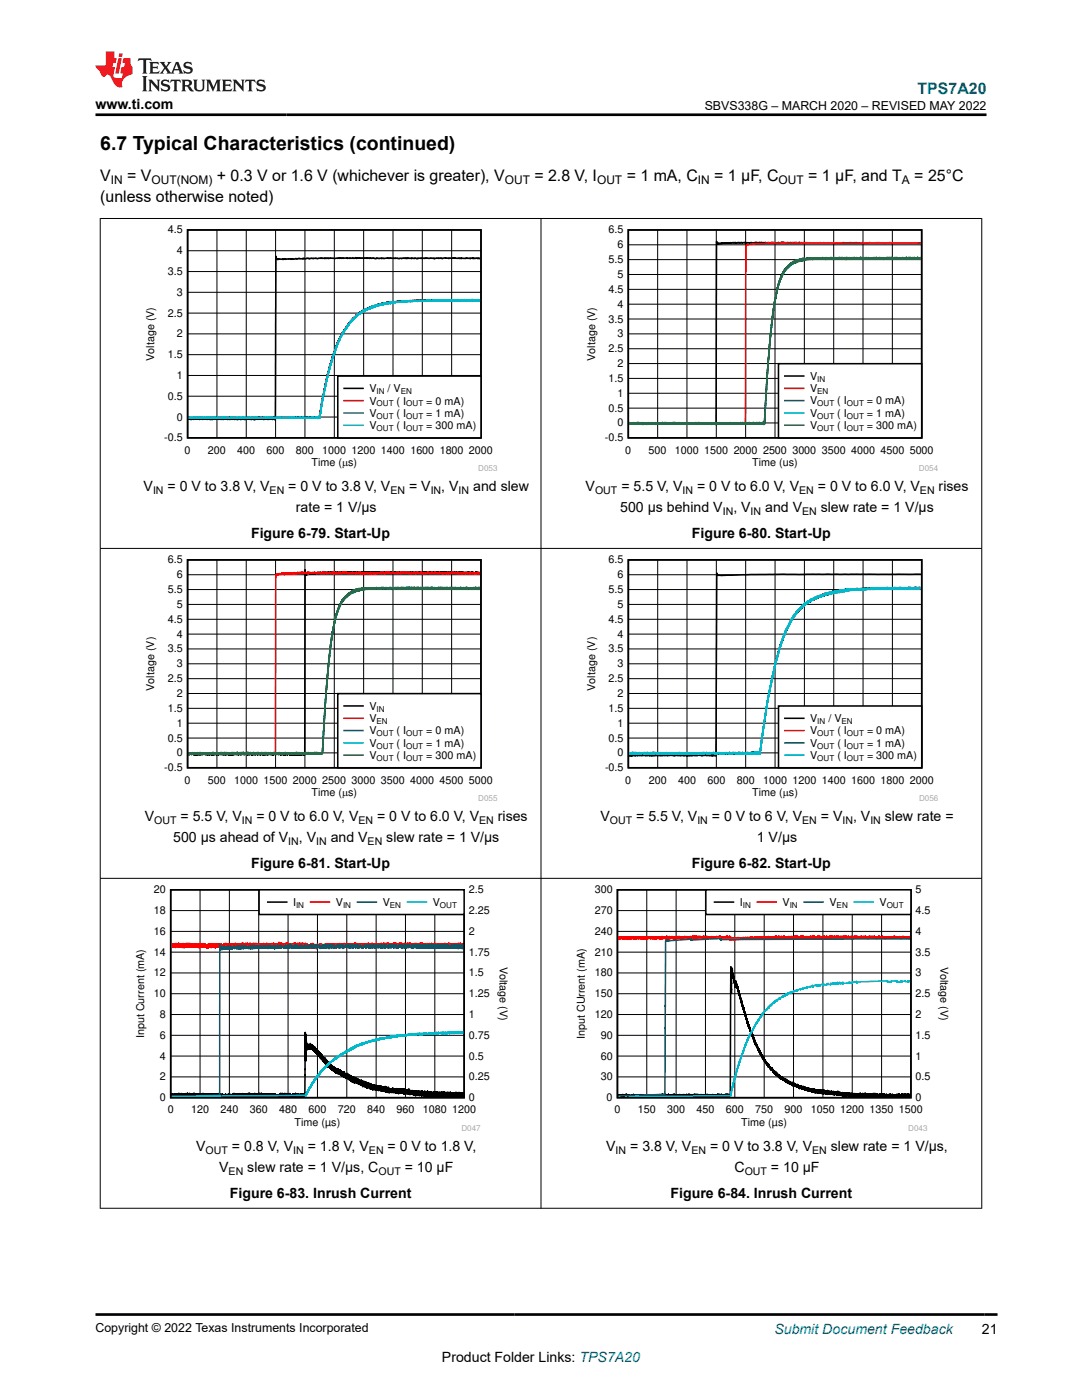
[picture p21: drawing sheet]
<svg xmlns="http://www.w3.org/2000/svg" width="216mm" height="279mm" viewBox="0 0 216 279" stroke-linecap="round" stroke-linejoin="round" font-family="sans-serif">
<defs><g id="words">
<text font-size="3.9" x="20" y="29.9">6.7 Typical Characteristics (continued)</text>
<text font-size="3.2" fill="#00f" x="183.1" y="18.7">TPS7A20</text>
<g font-size="3.2">
<text x="20" y="40.3">(unless otherwise noted)</text>
<text x="20" y="36.1">V</text>
<text x="25.4" y="36.1">= V</text>
<text x="43.3" y="36.1">+ 0.3 V or 1.6 V (whichever is greater), V</text>
<text x="106.6" y="36.1">= 2.8 V, I</text>
<text x="125" y="36.1">= 1 mA, C</text>
<text x="142.5" y="36.1">= 1 µF, C</text>
<text x="161.3" y="36.1">= 1 µF, and T</text>
<text x="182.4" y="36.1">= 25°C</text>
</g>
<g font-size="2.8">
<text x="19" y="21.8">www.ti.com</text>
<text x="28.7" y="98">V</text>
<text x="33.4" y="98">= 0 V to 3.8 V, V</text>
<text x="57.5" y="98">= 0 V to 3.8 V, V</text>
<text x="81.6" y="98">= V</text>
<text x="88.1" y="98">, V</text>
<text x="94.4" y="98">and slew</text>
<text x="116.8" y="98">V</text>
<text x="124" y="98">= 5.5 V, V</text>
<text x="139.1" y="98">= 0 V to 6.0 V, V</text>
<text x="163.2" y="98">= 0 V to 6.0 V, V</text>
<text x="187.3" y="98">rises</text>
<text x="50.1" y="107.4">Figure 6-79. Start-Up</text>
<text x="59" y="102.2">rate = 1 V/µs</text>
<text x="123.8" y="102.2">500 µs behind V</text>
<text x="138" y="107.4">Figure 6-80. Start-Up</text>
<text x="146.3" y="102.2">, V</text>
<text x="152.7" y="102.2">and V</text>
<text x="163.8" y="102.2">slew rate = 1 V/µs</text>
<text x="28.9" y="163.8">V</text>
<text x="36" y="163.8">= 5.5 V, V</text>
<text x="51.1" y="163.8">= 0 V to 6.0 V, V</text>
<text x="75.2" y="163.8">= 0 V to 6.0 V, V</text>
<text x="99.3" y="163.8">rises</text>
<text x="119.8" y="163.8">V</text>
<text x="126.9" y="163.8">= 5.5 V, V</text>
<text x="142" y="163.8">= 0 V to 6 V, V</text>
<text x="163.8" y="163.8">= V</text>
<text x="170.2" y="163.8">, V</text>
<text x="176.6" y="163.8">slew rate =</text>
<text x="34.5" y="168.1">500 µs ahead of V</text>
<text x="50.1" y="173.3">Figure 6-81. Start-Up</text>
<text x="59.6" y="168.1">, V</text>
<text x="66" y="168.1">and V</text>
<text x="77.1" y="168.1">slew rate = 1 V/µs</text>
<text x="138" y="173.3">Figure 6-82. Start-Up</text>
<text x="151" y="168.1">1 V/µs</text>
<text x="39.2" y="229.7">V</text>
<text x="43.7" y="233.9">V</text>
<text x="46.3" y="229.7">= 0.8 V, V</text>
<text x="49.3" y="233.9">slew rate = 1 V/µs, C</text>
<text x="61.4" y="229.7">= 1.8 V, V</text>
<text x="77.3" y="229.7">= 0 V to 1.8 V,</text>
<text x="80.8" y="233.9">= 10 µF</text>
<text x="121" y="229.7">V</text>
<text x="125.7" y="229.7">= 3.8 V, V</text>
<text x="141.7" y="229.7">= 0 V to 3.8 V, V</text>
<text x="146.6" y="233.9">C</text>
<text x="153.8" y="233.9">= 10 µF</text>
<text x="165.8" y="229.7">slew rate = 1 V/µs,</text>
<text x="45.9" y="239.1">Figure 6-83. Inrush Current</text>
<text x="133.8" y="239.1">Figure 6-84. Inrush Current</text>
<text x="195.9" y="266.1">21</text>
<text x="88.2" y="271.7">Product Folder Links: TPS7A20</text>
</g>
<text font-size="2.8" fill="#00f" x="154.5" y="266.2">Submit Document Feedback</text>
<g font-size="2.5">
<text x="140.6" y="21.9">SBVS338G – MARCH 2020 – REVISED MAY 2022</text>
<text x="19" y="265.9">Copyright © 2022 Texas Instruments Incorporated</text>
</g>
<g font-size="2.4">
<text x="22.1" y="36.7">IN</text>
<text x="30.2" y="36.7">OUT(NOM)</text>
<text x="100.7" y="36.7">OUT</text>
<text x="119.1" y="36.7">OUT</text>
<text x="139.3" y="36.7">IN</text>
<text x="155.4" y="36.7">OUT</text>
<text x="180" y="36.7">A</text>
</g>
<g font-size="2.1">
<text x="33.5" y="46.6">4.5</text>
<text x="121.4" y="46.6">6.5</text>
<text x="35.3" y="50.7">4</text>
<text x="121.4" y="52.5">5.5</text>
<text x="123.2" y="49.6">6</text>
<text x="33.5" y="54.9">3.5</text>
<text x="35.3" y="59">3</text>
<text x="121.4" y="58.4">4.5</text>
<text x="123.2" y="55.5">5</text>
<text x="33.5" y="63.2">2.5</text>
<text x="121.4" y="64.4">3.5</text>
<text x="123.2" y="61.4">4</text>
<text x="33.5" y="71.5">1.5</text>
<text x="35.3" y="67.3">2</text>
<text x="121.4" y="70.3">2.5</text>
<text x="123.2" y="67.3">3</text>
<text x="30.8" y="72" transform="rotate(-90 30.8 72)">Voltage (V)</text>
<text x="35.3" y="75.6">1</text>
<text x="118.7" y="72" transform="rotate(-90 118.7 72)">Voltage (V)</text>
<text x="121.4" y="76.2">1.5</text>
<text x="123.2" y="73.3">2</text>
<text x="161.6" y="75.8">V</text>
<text x="33.5" y="79.8">0.5</text>
<text x="35.3" y="83.9">0</text>
<text x="73.7" y="78.3">V</text>
<text x="73.7" y="80.7">V</text>
<text x="73.7" y="83.2">V</text>
<text x="77.4" y="78.3">/ V</text>
<text x="79.1" y="80.7">( I</text>
<text x="79.1" y="83.2">( I</text>
<text x="85.1" y="80.7">= 0 mA)</text>
<text x="85.1" y="83.2">= 1 mA)</text>
<text x="121.4" y="82.2">0.5</text>
<text x="123.2" y="79.2">1</text>
<text x="161.6" y="78.3">V</text>
<text x="161.6" y="80.7">V</text>
<text x="161.6" y="83.2">V</text>
<text x="167.1" y="80.7">( I</text>
<text x="167.1" y="83.2">( I</text>
<text x="173" y="80.7">= 0 mA)</text>
<text x="173" y="83.2">= 1 mA)</text>
<text x="32.8" y="88.1">-0.5</text>
<text x="73.7" y="85.6">V</text>
<text x="79.1" y="85.6">( I</text>
<text x="85.1" y="85.6">= 300 mA)</text>
<text x="120.7" y="88.1">-0.5</text>
<text x="123.2" y="85.1">0</text>
<text x="161.6" y="85.6">V</text>
<text x="167.1" y="85.6">( I</text>
<text x="173" y="85.6">= 300 mA)</text>
<text x="36.8" y="90.5">0</text>
<text x="41.5" y="90.5">200</text>
<text x="47.4" y="90.5">400</text>
<text x="53.2" y="90.5">600</text>
<text x="59.1" y="90.5">800</text>
<text x="62.2" y="93">Time (Ps)</text>
<text x="64.3" y="90.5">1000</text>
<text x="70.2" y="90.5">1200</text>
<text x="76" y="90.5">1400</text>
<text x="81.9" y="90.5">1600</text>
<text x="87.7" y="90.5">1800 2000</text>
<text x="124.8" y="90.5">0</text>
<text x="129.4" y="90.5">500</text>
<text x="134.7" y="90.5">1000</text>
<text x="140.5" y="90.5">1500</text>
<text x="146.4" y="90.5">2000</text>
<text x="150.1" y="93">Time (us)</text>
<text x="152.2" y="90.5">2500</text>
<text x="158.1" y="90.5">3000</text>
<text x="164" y="90.5">3500</text>
<text x="169.8" y="90.5">4000</text>
<text x="175.7" y="90.5">4500 5000</text>
<text x="30.5" y="98.6">IN</text>
<text x="53.8" y="98.6">EN</text>
<text x="77.9" y="98.6">EN</text>
<text x="85.9" y="98.6">IN</text>
<text x="91.5" y="98.6">IN</text>
<text x="118.7" y="98.6">OUT</text>
<text x="136.2" y="98.6">IN</text>
<text x="159.5" y="98.6">EN</text>
<text x="183.6" y="98.6">EN</text>
<text x="144.2" y="102.8">IN</text>
<text x="149.8" y="102.8">IN</text>
<text x="160.1" y="102.8">EN</text>
<text x="33.5" y="112.4">6.5</text>
<text x="121.4" y="112.4">6.5</text>
<text x="33.5" y="118.4">5.5</text>
<text x="35.3" y="115.4">6</text>
<text x="121.4" y="118.4">5.5</text>
<text x="123.2" y="115.4">6</text>
<text x="33.5" y="124.3">4.5</text>
<text x="35.3" y="121.3">5</text>
<text x="121.4" y="124.3">4.5</text>
<text x="123.2" y="121.3">5</text>
<text x="33.5" y="130.2">3.5</text>
<text x="35.3" y="127.3">4</text>
<text x="121.4" y="130.2">3.5</text>
<text x="123.2" y="127.3">4</text>
<text x="30.8" y="137.8" transform="rotate(-90 30.8 137.8)">Voltage (V)</text>
<text x="33.5" y="136.1">2.5</text>
<text x="35.3" y="133.2">3</text>
<text x="118.7" y="137.8" transform="rotate(-90 118.7 137.8)">Voltage (V)</text>
<text x="121.4" y="136.1">2.5</text>
<text x="123.2" y="133.2">3</text>
<text x="33.5" y="142.1">1.5</text>
<text x="35.3" y="139.1">2</text>
<text x="73.7" y="141.7">V</text>
<text x="121.4" y="142.1">1.5</text>
<text x="123.2" y="139.1">2</text>
<text x="33.5" y="148">0.5</text>
<text x="35.3" y="145">1</text>
<text x="73.7" y="144.1">V</text>
<text x="73.7" y="146.6">V</text>
<text x="73.7" y="149">V</text>
<text x="79.1" y="146.6">( I</text>
<text x="79.1" y="149">( I</text>
<text x="85.1" y="146.6">= 0 mA)</text>
<text x="85.1" y="149">= 1 mA)</text>
<text x="121.4" y="148">0.5</text>
<text x="123.2" y="145">1</text>
<text x="161.7" y="144.1">V</text>
<text x="161.7" y="146.6">V</text>
<text x="161.7" y="149">V</text>
<text x="165.3" y="144.1">/ V</text>
<text x="167.1" y="146.6">( I</text>
<text x="167.1" y="149">( I</text>
<text x="173" y="146.6">= 0 mA)</text>
<text x="173" y="149">= 1 mA)</text>
<text x="32.8" y="153.9">-0.5</text>
<text x="35.3" y="151">0</text>
<text x="73.7" y="151.5">V</text>
<text x="79.1" y="151.5">( I</text>
<text x="85.1" y="151.5">= 300 mA)</text>
<text x="120.7" y="153.9">-0.5</text>
<text x="123.2" y="151">0</text>
<text x="161.7" y="151.5">V</text>
<text x="167.1" y="151.5">( I</text>
<text x="173" y="151.5">= 300 mA)</text>
<text x="36.8" y="156.4">0</text>
<text x="41.5" y="156.4">500</text>
<text x="46.7" y="156.4">1000</text>
<text x="52.6" y="156.4">1500</text>
<text x="58.5" y="156.4">2000</text>
<text x="62.2" y="158.8">Time (Ps)</text>
<text x="64.3" y="156.4">2500</text>
<text x="70.2" y="156.4">3000</text>
<text x="76" y="156.4">3500</text>
<text x="81.9" y="156.4">4000</text>
<text x="87.7" y="156.4">4500 5000</text>
<text x="124.8" y="156.4">0</text>
<text x="129.4" y="156.4">200</text>
<text x="135.3" y="156.4">400</text>
<text x="141.1" y="156.4">600</text>
<text x="147" y="156.4">800</text>
<text x="150.1" y="158.8">Time (Ps)</text>
<text x="152.3" y="156.4">1000</text>
<text x="158.1" y="156.4">1200</text>
<text x="164" y="156.4">1400</text>
<text x="169.8" y="156.4">1600</text>
<text x="175.7" y="156.4">1800 2000</text>
<text x="30.8" y="164.4">OUT</text>
<text x="48.2" y="164.4">IN</text>
<text x="71.5" y="164.4">EN</text>
<text x="95.6" y="164.4">EN</text>
<text x="121.7" y="164.4">OUT</text>
<text x="139.1" y="164.4">IN</text>
<text x="160.1" y="164.4">EN</text>
<text x="168.1" y="164.4">IN</text>
<text x="173.7" y="164.4">IN</text>
<text x="57.5" y="168.6">IN</text>
<text x="63.1" y="168.6">IN</text>
<text x="73.4" y="168.6">EN</text>
<text x="30.7" y="178.3">20</text>
<text x="93.6" y="178.3">2.5</text>
<text x="118.7" y="178.3">300</text>
<text x="182.7" y="178.3">5</text>
<text x="30.7" y="182.4">18</text>
<text x="58.5" y="180.8">I</text>
<text x="67" y="180.8">V</text>
<text x="76.4" y="180.8">V</text>
<text x="86.4" y="180.8">V</text>
<text x="93.6" y="182.4">2.25</text>
<text x="118.7" y="182.4">270</text>
<text x="147.6" y="180.8">I</text>
<text x="156.1" y="180.8">V</text>
<text x="165.5" y="180.8">V</text>
<text x="175.5" y="180.8">V</text>
<text x="182.7" y="182.4">4.5</text>
<text x="30.7" y="190.7">14</text>
<text x="30.7" y="186.6">16</text>
<text x="93.6" y="190.7">1.75</text>
<text x="93.6" y="186.6">2</text>
<text x="118.7" y="190.7">210</text>
<text x="118.7" y="186.6">240</text>
<text x="182.7" y="190.7">3.5</text>
<text x="182.7" y="186.6">4</text>
<text x="30.7" y="194.9">12</text>
<text x="93.6" y="194.9">1.5</text>
<text x="99.7" y="192.9" transform="rotate(90 99.7 192.9)">Voltage (V)</text>
<text x="118.7" y="194.9">180</text>
<text x="182.7" y="194.9">3</text>
<text x="187.7" y="192.9" transform="rotate(90 187.7 192.9)">Voltage (V)</text>
<text x="30.7" y="199">10</text>
<text x="31.9" y="203.2">8</text>
<text x="93.6" y="203.2">1</text>
<text x="93.6" y="199">1.25</text>
<text x="118.7" y="203.2">120</text>
<text x="118.7" y="199">150</text>
<text x="182.7" y="203.2">2</text>
<text x="182.7" y="199">2.5</text>
<text x="28.7" y="207.2" transform="rotate(-90 28.7 207.2)">Input Current (mA)</text>
<text x="31.9" y="207.3">6</text>
<text x="93.6" y="207.3">0.75</text>
<text x="116.7" y="207.4" transform="rotate(-90 116.7 207.4)">Input CUrrent (mA)</text>
<text x="119.9" y="207.3">90</text>
<text x="182.7" y="207.3">1.5</text>
<text x="31.9" y="215.6">2</text>
<text x="31.9" y="211.5">4</text>
<text x="93.6" y="215.6">0.25</text>
<text x="93.6" y="211.5">0.5</text>
<text x="119.9" y="215.6">30</text>
<text x="119.9" y="211.5">60</text>
<text x="182.7" y="215.6">0.5</text>
<text x="182.7" y="211.5">1</text>
<text x="31.9" y="219.8">0</text>
<text x="93.6" y="219.8">0</text>
<text x="121.1" y="219.8">0</text>
<text x="182.7" y="219.8">0</text>
<text x="33.5" y="222.2">0</text>
<text x="38.1" y="222.2">120</text>
<text x="44" y="222.2">240</text>
<text x="49.8" y="222.2">360</text>
<text x="55.7" y="222.2">480</text>
<text x="58.8" y="224.7">Time (µs)</text>
<text x="61.6" y="222.2">600</text>
<text x="67.4" y="222.2">720</text>
<text x="73.3" y="222.2">840</text>
<text x="79.1" y="222.2">960</text>
<text x="84.4" y="222.2">1080 1200</text>
<text x="122.6" y="222.2">0</text>
<text x="127.3" y="222.2">150</text>
<text x="133.1" y="222.2">300</text>
<text x="139" y="222.2">450</text>
<text x="144.8" y="222.2">600</text>
<text x="147.9" y="224.7">Time (µs)</text>
<text x="150.7" y="222.2">750</text>
<text x="156.6" y="222.2">900</text>
<text x="161.8" y="222.2">1050</text>
<text x="167.7" y="222.2">1200</text>
<text x="173.5" y="222.2">1350 1500</text>
<text x="41" y="230.2">OUT</text>
<text x="58.5" y="230.2">IN</text>
<text x="73.6" y="230.2">EN</text>
<text x="122.8" y="230.2">IN</text>
<text x="138" y="230.2">EN</text>
<text x="162.1" y="230.2">EN</text>
<text x="45.6" y="234.5">EN</text>
<text x="75.5" y="234.5">OUT</text>
<text x="148.6" y="234.5">OUT</text>
</g>
<g font-size="1.6">
<text x="163.1" y="76.2">IN</text>
<text x="75.1" y="78.6">IN</text>
<text x="75.1" y="81.1">OUT</text>
<text x="75.1" y="83.6">OUT</text>
<text x="80" y="78.6">EN</text>
<text x="81.1" y="81.1">OUT</text>
<text x="81.1" y="83.6">OUT</text>
<text x="163.1" y="78.6">EN</text>
<text x="163.1" y="81.1">OUT</text>
<text x="163.1" y="83.5">OUT</text>
<text x="169" y="81.1">OUT</text>
<text x="169" y="83.5">OUT</text>
<text x="75.1" y="86">OUT</text>
<text x="81.1" y="86">OUT</text>
<text x="163.1" y="86">OUT</text>
<text x="169" y="86">OUT</text>
<text x="75.1" y="142">IN</text>
<text x="75.1" y="144.5">EN</text>
<text x="75.1" y="146.9">OUT</text>
<text x="75.1" y="149.4">OUT</text>
<text x="81.1" y="146.9">OUT</text>
<text x="81.1" y="149.4">OUT</text>
<text x="163.1" y="144.5">IN</text>
<text x="163.1" y="146.9">OUT</text>
<text x="163.1" y="149.4">OUT</text>
<text x="167.9" y="144.5">EN</text>
<text x="169" y="146.9">OUT</text>
<text x="169" y="149.4">OUT</text>
<text x="75.1" y="151.8">OUT</text>
<text x="81.1" y="151.8">OUT</text>
<text x="163.1" y="151.8">OUT</text>
<text x="169" y="151.8">OUT</text>
<text x="59.1" y="181.2">IN</text>
<text x="68.4" y="181.2">IN</text>
<text x="77.8" y="181.2">EN</text>
<text x="87.8" y="181.2">OUT</text>
<text x="148.2" y="181.2">IN</text>
<text x="157.6" y="181.2">IN</text>
<text x="166.9" y="181.2">EN</text>
<text x="176.9" y="181.2">OUT</text>
</g>
<g font-size="1.6" fill="#a8a8a8">
<text x="95.4" y="93.9">D053</text>
<text x="183.4" y="93.9">D054</text>
<text x="95.4" y="159.8">D055</text>
<text x="183.4" y="159.8">D056</text>
<text x="92.1" y="225.6">D047</text>
<text x="181.2" y="225.6">D043</text>
</g>
</g></defs>
<path d="M37.4 45.9h58.6v41.5h-58.6zM95.8 51.5l-.2 .1-1.1-.1-.1 .1-.2-.1-.4 .1-.5-.1-.3 .1-.9-.1v.1l-.1-.1-1.3 .1-.1-.2-1 .2-.7-.2-.6 .2-.5-.1-1.2 .1-1.4-.1-1 .1-.1-.1-.9 .1-.9-.1-.2 .1-.8-.1-.1 .1-.4-.1-.7 .1-.2-.1-.2 .1-.8-.1-.1 .1-.7-.1-.5 .1-.2-.1-.8 .1-.1-.1-.9 .1-.5-.1-.1 .1-.5-.2-.3 .2-.3-.2-.1 .2-.3-.2-.3 .2-1.4-.2v.2l-.6-.1v.1l-.3-.2-.2 .2-.3-.2-.4 .2-.6-.1-.1 .1-.1-.1-1.4 .1-.1-.2-1 .2-.8-.1-.3 .1-.4-.1-.5 .1-.6-.1-.8 .1-.3-.1-1.1 .1-.7-.1-.2 .2-.2-.2-.2 .2-.1-.2-.2 .2-.7-.1-.3 .1-.2-.1-.7 .1-.3-.1v.2l-1.4-.2-.1 .2-.8-.1-.4 .1-.1-.2-.1 .1-.1-.5-.2 32.6v-.2l-.3 .1-.1-.1-.1 .1-.1-.1-.3 .1v-.1l-.1 .1-.1-.2-.3 .2-.4-.2-.1 .2-.3-.1-.1 .2v-.2l-.7 .1-.2-.1-.2 .1-.1-.1-.5 .1-.1-.1-.1 .2-.3-.3-.3 .2-.1-.2-.1 .2-.1-.1-.2 .1-.2-.2-.3 .2-.6-.1h-.4l-.1 .2-.1-.2-.1 .1-.2-.1-.1 .1-.1-.1v.2l-.1-.2h-.4l-.1 .1-.5-.1-.2 .1-.2-.1v.1l-.1-.1-.3 .1-.7-.1-.2 .1-.1-.1v.1l-.1-.1-.2 .1h-.6l-.2-.1-.6 .1-.3-.2-.2 .3-.6-.2-.5 .1-.2-.2-.1 .1h-.3l-.1 .1-.2-.1-.5 .1v-.1l-.7 .1-.1-.1-.1 .1-.2-.1-.2 .1-.1-.2-.2 .2-.4-.1-.2 .1" fill="none" stroke="#000" stroke-width=".31"/>
<g fill="none" stroke="#000" stroke-width=".2">
<path d="M37.4 58.3h58.6M37.4 54.2h58.6M37.4 50h58.6M43.3 45.9v41.5M49.1 45.9v41.5M55 45.9v41.5M60.8 45.9v41.5M66.7 45.9v41.5M72.6 45.9v41.5M78.4 45.9v41.5M84.3 45.9v41.5M90.1 45.9v41.5"/>
<path d="M37.4 79.1h58.6M37.4 74.9h58.6M37.4 70.8h58.6M37.4 66.6h58.6M37.4 62.5h58.6M37.4 83.2h58.6"/>
</g>
<path d="M95.8 59.8v.2l-.1-.2-.3 .1v-.1l-.2 .1-.1-.1-.2 .2-.2-.2-.1 .1v-.1l-.1 .1-.1-.1v.2l-.1-.2-.1 .2-.1-.2-.1 .2v-.2l-.3 .1-.2-.1-.1 .2-.4-.2-.3 .2v-.2l-.2 .1-.3-.1-.2 .2-.2-.2-.3 .2-.2-.2-.1 .2-.2-.2-.3 .2v-.2l-.1 .2-.1-.2-.4 .2v-.2l-.2 .2-.1-.2-.3 .1-.1-.1v.2v-.2v.2l-.1-.2-.1 .1-.2-.1-.1 .1v-.1l-.1 .2-.2-.2-.2 .2-.1-.2v.2l-.2-.2-.4 .2-.3-.2-.2 .2-.1-.2-.1 .2-.3-.2v.2l-.2-.2v.2l-.1-.2-.1 .2v-.2l-.3 .3v-.2l-.1 .1-.6-.1v.1l-.1-.1-.6 .1-.1-.1-.2 .1-.1-.1-.1 .1-.1-.1-.1 .2-.3-.2v.2l-.1-.2-.2 .2v-.2l-.2 .2v-.2l-.2 .2-.1-.1-.1 .1v-.1v.1l-.1-.2-.2 .2-.1-.2v.2l-.2-.1-.1 .1-.1-.1-.2 .1v-.1l-.1 .1v-.1l-.3 .1v-.1l-.3 .2-.1-.2-.5 .2-.1-.1-.1 .1-.2-.1v.1l-.1-.1-.3 .2-.3-.2-.1 .2-.1-.1-.1 .1v-.1l-.1 .1-.2-.1-.1 .1v-.1l-.2 .2-.1-.2v.2v-.1l-.1 .1-.1-.2-.1 .3v-.3l-.1 .3v-.3l-.1 .3-.1-.2-.1 .2-.2-.2v.3v-.3v.2l-.2-.2v.3v-.2l-.1 .2v-.2l-.1 .2v-.2l-.2 .2-.1-.1-.1 .2v-.2l-.1 .2-.1-.2-.1 .2v-.1v.1l-.1-.1-.1 .2v-.2l-.1 .2-.1-.2v.3v-.3l-.1 .3-.1-.2v.2l-.1-.2-.2 .3v-.2l-.2 .2v-.2v.3v-.2l-.2 .2v-.2v.2l-.1-.2-.1 .2v-.1l-.1 .3v-.3l-.2 .3-.1-.2-.1 .2v-.2v.2v-.1l-.1 .1-.1-.1-.1 .3-.1-.2-.1 .3v-.3v.2l-.2-.2v.3v-.2v.2l-.1-.1-.1 .2v-.2l-.1 .3-.2-.2v.2l-.1-.2-.1 .3v-.2l-.1 .3-.1-.2-.2 .3-.1-.2-.1 .3v-.2v.2l-.1-.1-.2 .3v-.2l-.1 .2v-.1l-.2 .3v-.2l-.2 .4-.1-.2v.3l-.1-.2v.3l-.1-.2-.1 .3-.1-.2-.1 .5-.1-.2v.3l-.1-.2-.1 .3v-.2l-.1 .3v-.2l-.6 .8v-.2v.3l-.1-.2-.3 .7v-.2l-.1 .4-.1-.2-.7 1.2v-.2l-.4 .9v-.2l-.1 .4v-.1l-.9 1.9v-.1l-1.9 6-1.1 5.7-.4 2.7v-.1l-.2 .5-.1-.3-.1 .2v-.2l-.1 .2-.1-.2v.2v-.1l-.2 .1-.1-.1-.4 .1-.1-.1-.2 .1-.2-.2-.1 .2-.2-.1-.1 .1-.3-.1v.1l-.1-.1-.1 .1-.2-.1-.1 .1-.1-.1v.1l-.1-.1-.5 .1-.3-.1-.1 .1-.1-.1-.2 .1v-.1l-.2 .1-.3-.1-.1 .1-.3-.1v.1l-.3-.1v.1l-.2-.1-.1 .1-.1-.1-.1 .1v-.1l-.1 .1-.3-.1-.1 .1h-.1v.1l-.2-.2-.2 .2-.1-.2-.2 .2-.3-.2-.4 .2v-.2l-.2 .1-.4-.1v.2l-.1-.2-.2 .2-.1-.2-.3 .1v-.1l-.3 .2v-.2l-.2 .1-.1-.1v.2l-.2-.2-.2 .2-.3-.2-.3 .2v-.2l-.1 .1-.2-.1v.2v-.2l-.2 .2-.2-.2-.1 .2-.1-.2-.2 .2v-.2v.1l-.3-.1v.2v-.2l-.3 .1v-.1v.2l-.1-.2-.2 .1-.1-.1-.1 .2-.1-.2v.2l-.2-.2-.1 .2-.4-.2v.2l-.2-.2-.1 .2v-.2l-.2 .1-.1-.1-.2 .2v-.2l-.2 .2-.1-.2-.1 .2-.1-.2v.2v-.2l-.3 .2-.1-.2-.1 .2v-.2l-.1 .2-.4-.2-.1 .1-.2-.1-.2 .2-.1-.2v.2l-.3-.2-.1 .1-.3-.1-.1 .2-.1-.2-.1 .2-.2-.2-.1 .2v-.2l-.2 .2-.2-.2v.2l-.1-.2v.2l-.3-.2-.2 .2-.3-.2v.2l-.1-.2v.1l-.3-.1-.1 .1-.1-.1v.1v-.1l-.1 .1-.1-.1v.1l-.5-.1v.1h-.1l-.1 .1-.1-.2v.2l-.1-.2v.2l-.1-.2-.4 .2-.1-.2-.1 .2-.1-.2-.2 .2-.1-.2v.2l-.1-.1-.2 .1v-.2v.2l-.2-.2-.1 .1-.1-.1-.1 .2v-.2l-.4 .2-.2-.2-.1 .2-.1-.2-.1 .1-.3-.1-.1 .2v-.2h-.3v.2l-.2-.2v.2l-.2-.2-.2 .2-.3-.2v.2l-.1-.2-.1 .2-.4-.1" fill="none" stroke="#f00" stroke-width=".31"/>
<path d="M95.8 59.9l-.3 .1-.1-.1-.1 .1-.2-.2-.1 .2v-.2l-.1 .2-.1-.1-.1 .1-.1-.2v.2l-.1-.1-.2 .1-.2-.2-.5 .2-.1-.1v.1l-.1-.2-.1 .2-.1-.1-.1 .1v-.2l-.1 .2-.1-.2-.1 .2h-.1l-.1-.2-.1 .2-.1-.2-.1 .2-.1-.1-.1 .1-.1-.2v.2l-.1-.2v.2l-.1-.1-.2 .1-.1-.2v.2l-.1-.2v.2l-.3-.1-.1 .1v-.2l-.1 .2v-.1v.1l-.1-.1v.1v-.1l-.3 .1-.3-.1-.1 .1-.1-.2v.2l-.3-.1-.1 .1v-.1l-.2 .1h-.2l-.1-.1-.1 .1v-.2l-.1 .2-.2-.1v.2l-.2-.3v.2l-.2-.1v.1l-.2-.1-.2 .1v-.2l-.2 .2-.8-.1-.3 .1-.1-.2v.2l-.3-.1-.1 .1-.1-.1v.2l-.1-.2-.1 .2-.1-.2-.1 .2-.2-.2v.2l-.1-.2-.1 .1v-.1l-.2 .2v-.2l-.1 .2-.5-.1-.1 .1v-.1l-.1 .1-.2-.2-.1 .2-.4-.2-.1 .2v-.2l-.1 .2-.2-.1-.1 .1v-.2v.2l-.4-.1v.1l-.1-.1-.1 .1-.1-.1-.1 .2-.2-.2v.1l-.2-.1-.1 .2-.1-.2-.2 .2-.2-.2-.1 .2-.1-.2-.1 .2-.1-.1v.1l-.1-.1v.1l-.2-.1-.1 .1v-.1l-.2 .1v-.1v.1l-.3-.1-.1 .2-.1-.2-.6 .2-.2-.1v.1l-.3-.1-.1 .2-.1-.1v.1l-.1-.2-.1 .3-.1-.3v.2l-.1-.1-.1 .2-.1-.2v.2l-.2-.1v.1v-.2l-.1 .3v-.2l-.1 .1v-.2v.3v-.3l-.1 .3v-.2l-.1 .1-.1-.1v.3l-.1-.3-.1 .3-.1-.2v.2l-.1-.2-.2 .2v-.2v.2l-.1-.2-.1 .3-.1-.2v.2l-.1-.2-.1 .3-.2-.3-.1 .4-.1-.3-.1 .2v-.2l-.1 .3-.1-.2v.3l-.1-.2-.1 .2v-.2v.2l-.1-.2-.1 .2v-.2l-.1 .3v-.2l-.1 .2-.1-.2v.3l-.1-.3-.1 .4-.1-.2-.1 .3v-.4l-.2 .4-.1-.2v.2v-.2v.2l-.1-.2v.3v-.2l-.2 .2v-.2l-.3 .4-.1-.2-.2 .3v-.2l-.1 .2v-.2l-.1 .3v-.2l-.2 .3-.1-.2v.2l-.1-.1v.2l-.1-.1v.2v-.2l-.1 .2v-.1l-.1 .1v-.1l-.1 .2v-.1l-.1 .1v-.1l-.2 .3v-.2l-.2 .5-.1-.2-.2 .4v-.2l-.1 .3-.1-.2-.5 .7-.1-.1v.3l-.1-.2v.2v-.1l-.4 .7v-.2l-.1 .2v-.2l-.2 .5v-.2l-.2 .6v-.2l-.1 .2v-.1l-.1 .3v-.2l-.2 .4v-.2l-.1 .5-.1-.1v.2l-.1-.1-.8 1.5v-.2l-.2 .8-.1-.1-.5 1.4v-.2l-1.7 5.4-1.7 8.9v-.2v.2l-.1-.2-.1 .2-.1-.2-.1 .3-.1-.3v.2l-.1-.1v.1v-.1l-.1 .1-.2-.1-.2 .1v-.1v.1l-.4-.1-.4 .1-.1-.1-.1 .1-.2-.1v.1l-.3-.1-.2 .1v-.1l-.3 .1-.1-.1v.1l-.3-.2-.1 .2v-.1l-.2 .1-.2-.1-.3 .1-.1-.1-.1 .1-.1-.1-.2 .1-.3-.1v.1l-.1-.1-.2 .1v-.2l-.1 .3-.2-.3-.4 .2-.1-.1v.2l-.1-.2-.3 .1-.1-.1-.1 .2v-.2l-.2 .1-.1-.1v.2l-.3-.2v.1l-.3-.1-.1 .1-.3-.1v.1l-.3-.1-.5 .1-.2-.1-.1 .1-.1-.1-.1 .1v-.1l-.1 .1-.2-.1-.2 .1-.1-.1-.1 .1v-.1l-.1 .2v-.2l-.3 .1-.1-.1v.1l-.2-.1-.1 .1-.3-.1-.1 .1-.4-.1v.1l-.2-.1-.1 .2v-.2v.1v-.1l-.2 .1-.2-.1v.2l-.1-.2-.1 .1v-.1h-.4l-.2 .1v-.1l-.1 .2-.3-.2-.2 .2v-.2v.2l-.3-.2v.1l-.2-.1-.1 .1v-.1l-.1 .2v-.2l-.2 .1-.2-.1v.1l-.2-.1-.1 .2-.2-.2-.1 .2-.5-.2-.2 .2v-.2l-.1 .2-.2-.2-.2 .2-.1-.2-.1 .1-.1-.1-.7 .1v-.1v.1l-.1-.1-.1 .1h-.2v-.1l-.5 .1-.1-.1-.1 .1v-.1l-.2 .2v-.2l-.1 .1-.3-.1-.1 .1-.2-.1-.2 .2-.1-.2-.4 .1-.1-.1v.2l-.1-.2-.4 .1v-.1l-.1 .1-.2-.1-.4 .2v-.2l-.5 .1-.1-.1-.2 .1-.4-.1-.1 .2v-.2l-.1 .2-.1-.2-.2 .1-.1-.1-.1 .1-.1-.1-.2 .2-.1-.2-.1 .2-.2-.2-.3 .1v-.1v.1l-.1-.1v.1l-.1-.1-.2 .1v-.1l-.1 .1-.1-.1-.1 .1-.2-.1-.3 .1-.1-.1v.1l-.2-.1" fill="none" stroke="#105465" stroke-width=".31"/>
<path d="M95.8 60h-.2v-.1l-.1 .1-.1-.1v.2l-.1-.2v.2l-.3-.2-.1 .2-.1-.2v.1l-.3-.1-.1 .1-.1-.1-.1 .1-.2-.1v.2l-.1-.2v.2l-.4-.2-.1 .1v-.1v.1l-.2-.1-.2 .2-.2-.2-.1 .2-.2-.2-.1 .2-.1-.2-.1 .1-.2-.1-.1 .1v-.1l-.1 .2-.1-.2-.1 .1-.2-.1-.1 .2-.2-.2-.1 .2-.2-.2-.1 .2v-.2v.1l-.2-.1-.2 .2-.1-.2-.2 .1-.4-.1-.1 .1v-.1l-.1 .1v-.1l-.2 .1-.1-.1-.3 .2v-.2v.2l-.1-.2v.1l-.4-.1-.1 .2-.1-.2-.2 .2-.1-.2-.1 .2-.1-.2-.2 .2v-.2v.2l-.4-.2-.1 .2-.1-.2-.1 .2v-.2l-.1 .2v-.2l-.2 .2-.1-.2v.2l-.2-.1v.1l-.3-.2v.2l-.2-.1v.1l-.1-.1-.1 .1-.1-.2v.2l-.2-.2v.2l-.1-.2v.2v-.1l-.2 .1-.1-.1-.1 .1-.2-.2-.1 .2-.2-.1-.1 .1-.3-.1v.1v-.2l-.1 .2-.2-.1-.1 .2v-.2v.2l-.2-.2-.4 .2-.3-.2-.1 .2-.2-.1v.1l-.1-.2-.1 .2v-.1l-.4 .1v-.2l-.1 .2-.1-.1v.1l-.4-.1-.1 .2v-.2l-.1 .2-.3-.2v.2l-.1-.2-.1 .1v-.1l-.3 .2-.1-.1v.1l-.2-.1v.1v-.1l-.3 .2-.1-.2-.1 .2-.2-.1v.1v-.1l-.1 .1-.2-.1-.3 .2-.1-.2-.1 .2-.1-.2-.1 .3v-.2l-.1 .2v-.3v.2l-.1-.2-.1 .3v-.2v.2l-.1-.2v.2l-.1-.2v.2l-.1-.1v.2v-.3v.2v-.1l-.1 .2-.1-.2v.1l-.1-.1v.2l-.1-.2-.2 .2v-.2v.2l-.1-.2v.3v-.3l-.1 .3-.1-.2-.1 .3-.2-.3v.3v-.3l-.1 .3v-.2l-.1 .2-.1-.1v.2l-.1-.3-.1 .3-.1-.2-.1 .2v-.1l-.2 .1v-.1l-.1 .2-.1-.2v.3l-.1-.3v.3v-.2l-.1 .2v-.2v.2l-.1-.1-.2 .2v-.1l-.1 .2v-.3l-.1 .3v-.2l-.1 .2-.1-.1v.2v-.2l-.2 .4v-.3l-.2 .2v-.2v.3v-.2l-.3 .3v-.2l-.2 .2v-.2l-.1 .3-.1-.1-.2 .2v-.2v.2v-.2v.2l-.1-.1-.1 .2v-.1l-.1 .2v-.2v.3l-.1-.2-.1 .2-.1-.1v.2v-.2l-.1 .2v-.2l-.1 .3v-.2l-.2 .3v-.2v.3v-.2l-.1 .2-.1-.2v.3v-.2l-.1 .3v-.2l-.3 .3v-.1v.2v-.1l-.3 .5-.1-.2-.1 .3-.1-.1v.3l-.1-.2v.2l-.1-.1v.3l-.1-.2v.2v-.1l-.4 .6v-.2l-.1 .2v-.2l-.5 1-.1-.2-1 1.9v-.2l-.9 2.1v-.2l-1.4 4.2v-.1l-.5 2.1v-.2l-1.7 8.8v-.2l-.1 .2-.1-.2-.1 .2-.1-.2v.2v-.2l-.1 .1v-.1v.1l-.2-.1-.7 .1v-.1l-.1 .1-.1-.1-.2 .1-.2-.1v.1l-.1-.1-.1 .1-.2-.1-.3 .1v-.1l-.3 .1-.2-.1-.2 .1-.5-.1-.1 .1-.1-.1-.2 .1-.3-.1-.1 .2v-.2l-.1 .2v-.2l-.1 .1-.2-.1v.1l-.1-.1-.2 .1v-.1l-.1 .1-.2-.1-.1 .1-.3-.1v.1l-.2-.1-.2 .1-.2-.1-.3 .1v-.1l-.1 .2-.2-.2-.1 .2-.2-.2-.2 .1v-.1v.2l-.1-.2-.2 .1-.1-.1v.2l-.1-.2-.2 .2-.2-.2v.1l-.3-.1-.1 .1-.2-.1-.2 .1-.6-.1-.1 .2-.1-.2-.1 .2-.1-.3-.1 .2-.1-.1-.1 .2v-.2l-.2 .2-.1-.2v.1l-.2-.1v.2l-.1-.2-.1 .1-.2-.1-.1 .2-.4-.2-.1 .1v-.1l-.1 .1h-.2v-.1v.1l-.3-.1v.1l-.1-.1-.2 .1-.3-.1-.1 .1-.1-.1-.1 .1-.1-.1-.3 .1-.1-.1-.2 .2v-.2l-.1 .1-.1-.1-.1 .2v-.2l-.4 .1-.1-.1-.1 .1v-.1v.2l-.1-.2-.2 .1v-.1l-.1 .2-.2-.2v.2v-.2l-.3 .1-.1-.1v.1v-.1l-.2 .1v-.1l-.1 .1-.3-.1v.1l-.1-.1v.2v-.2l-.2 .1-.3-.1v.1l-.1-.1v.1l-.2-.1-.2 .2v-.2l-.1 .2-.2-.2-.2 .1-.1-.1-.3 .1-.2-.1-.1 .1-.1-.1-.2 .2-.2-.2v.2l-.3-.2-.1 .1v-.1v.1l-.2-.1-.3 .1v-.2l-.1 .2v-.1v.1l-.3-.1v.2v-.2l-.8 .1-.1-.1-.1 .1-.1-.1-.3 .1v-.2l-.1 .2-.5-.1-.1 .2-.1-.2-.1 .1-.1-.1-.1 .2-.2-.2v.1l-.1-.1-.1 .1-.1-.1-.4 .1v-.1l-.2 .1-.1-.1-.1 .1v-.1l-.2 .2v-.2l-.2 .1v-.1l-.3 .1-.1-.1-.1 .1-.1-.1v.1l-.1-.1-.1 .1v-.1" fill="none" stroke="#00bacc" stroke-width=".31"/>
<path d="M67.4 75.1h28.6v12.3h-28.6z" fill-rule="evenodd" fill="#fff"/>
<path d="M125.4 45.9h58.5v41.5h-58.5zM183.8 48.5h-21.8l-1.5-.1-.9 .1v-.1l-.6 .1-.1-.1-.2 .1-.2-.1-.2 .1v-.1l-1.5 .1-.7-.2-1.3 .2-.9-.1-.2 .2-.3-.2-.5 .1-.2-.1-.6 .1-.1-.1h-1.1v.1l-.2-.1-.3 .1-.5-.1-.5 .2-.2-.2-1.8 .1-.1-.1-.4 .1-.2-.1-.2 .1-.7-.1-1.6 .2-.3-.1-.3 .2-.5-.1-.1-.4-.1 36.6-.2-.3-.6 .1v-.1l-.3 .1-.8 .1-.9-.2-.3 .1-.1-.1-.1 .1-.2-.1-.2 .2-.4-.2-.2 .2-.1-.2-.1 .2-1.4-.2-.5 .2-3.5-.2-2.1 .1v.1l-.1-.1-1.6-.1-.6 .2-.9-.2-.1 .2-.2-.2-.3 .2-.3-.2-.1 .2-.9-.2-.3 .1M67.4 75.1h28.6v12.3h-28.6zM68.7 77.5h3.7" fill="none" stroke="#000" stroke-width=".31"/>
<path d="M183.8 48.5h-30.1l-4.7 .3-.2 .5v3.3l-.1 32.1v-.2l-.4 .1-.2-.1v.1l-1-.1-.2 .1-.4-.1-.4 .1-.3-.1v.1l-.8-.1-.2 .1-.5-.1-.3 .1-.5-.1-.4 .2-.1-.2-.5 .2-.1-.2-.3 .1-.1-.1-.4 .1-.5-.1-.3 .1-.1-.1-.7 .1v-.1l-.1 .1-.1-.1-.2 .2-.4-.2-.1 .1v-.1l-.1 .1-.3-.1v.1l-.2-.1-.6 .1-.5-.1-.1 .2-.3-.2-.2 .2-.6-.2-.4 .1-1.5-.1h-.5v.1l-.5-.1-1.5 .1-.1-.1-.1 .1-.2-.1-.1 .1-1.5-.1-.5 .1-.2-.1v.1h-.6l-.1 .1v-.1h-.9l-.3-.1-.8 .2-.1-.1h-.8M68.7 80h3.7" fill="none" stroke="#f00" stroke-width=".31"/>
<path d="M183.8 51.5l-.1-.1-.1 .2-.2-.2-.1 .2-.2-.2v.2v-.3l-.1 .3-.1-.1v.2l-.1-.2v.1v-.2l-.2 .2v-.1l-.1 .1-.1-.2-.1 .2v-.2l-.1 .2-.1-.2-.2 .2-.2-.2-.1 .2-.1-.2v.3l-.2-.3v.2v-.2l-.1 .2-.1-.2-.1 .3-.1-.3-.1 .2-.1-.2-.1 .2-.4-.2v.2l-.1-.2v.2v-.2l-.2 .2v-.2l-.1 .2-.2-.2-.2 .2-.2-.2-.1 .2v-.2l-.1 .2v-.2l-.1 .2-.1-.2v.2v-.2l-.1 .2-.2-.2v.2v-.2l-.1 .2-.3-.2-.2 .2v-.2v.3l-.2-.3v.2l-.2-.2-.1 .2v-.2l-.2 .2v-.2v.2l-.1-.2v.2l-.1-.1v.1l-.1-.2-.1 .2-.1-.2-.1 .2v-.2l-.1 .2v-.2l-.1 .2-.1-.2-.2 .2v-.2l-.1 .2v-.2l-.1 .2-.1-.2v.2l-.1-.2-.1 .2-.1-.2v.2l-.1-.2v.2l-.2-.2v.2v-.1l-.2 .1-.1-.2-.2 .2-.1-.2-.2 .2v-.2l-.1 .2-.1-.2v.2l-.1-.1-.1 .1v-.2l-.3 .2v-.1v.1v-.1l-.2 .1v-.2l-.2 .2v-.2l-.1 .2v-.2l-.2 .2v-.2l-.1 .2-.1-.2-.3 .2v-.1h-.3v-.1v.1h-.3v.1v-.2l-.1 .3-.1-.4v.3l-.1-.2v.2l-.1-.2-.1 .3-.1-.2-.2 .1-.1-.2v.2l-.1-.2v.3l-.1-.3-.3 .2-.1-.2v.2l-.2-.2-.1 .2-.1-.2v.2l-.1-.2-.1 .2v-.2l-.2 .2-.1-.2-.1 .2-.1-.1v.1l-.4-.2-.1 .2-.1-.1-.1 .1v-.2v.2l-.2-.2v.2v-.1l-.1 .1-.1-.2v.2l-.1-.2v.2l-.1-.2-.1 .2-.1-.2-.1 .2v-.2l-.1 .2v-.2l-.2 .2v-.2l-.1 .3v-.2l-.1 .1v-.2l-.1 .2-.2-.2-.1 .2v-.1l-.1 .2v-.2l-.1 .2-.1-.3-.1 .2-.1-.1-.1 .2-.1-.2v.1l-.1-.2-.2 .3-.1-.3-.3 .2-.1-.2-.1 .3-.1-.3v.3l-.1-.2-.1 .2-.1-.3-.2 .3-.2-.3-.1 .2v-.1l-.2 .2-.1-.3-.1 .3-.1-.2v.1l-.2-.1-.1 .2-.1-.2-.2 .1v-.2l-.1 .3v-.2l-.2 .2-.1-.2v.2l-.1-.2-.1 .2-.1-.2v.2l-.1-.2v.2l-.1-.2v.2l-.1-.1v.1v-.2l-.1 .2-.2-.2-.1 .3v-.3l-.1 .2-.1-.1-.1 .1-.1-.1-.1 .1v-.1l-.2 .1v-.2l-.1 .2v-.2l-.1 .3v-.2l-.3 .2-.1-.1v.2l-.1-.3-.1 .4-.1-.3v.3v-.3l-.2 .3v-.4l-.1 .4v-.3l-.2 .3-.1-.3v.3l-.1-.2v.3l-.1-.3v.2v-.2l-.1 .4-.1-.4-.1 .4-.1-.3-.1 .5v-.5v.3l-.1-.2v.3l-.1-.3-.1 .3v-.2v.3l-.1-.2v.3v-.3l-.2 .4-.1-.3-.1 .4-.1-.2v.2l-.2-.1-.1 .4v-.3v.3l-.1-.3v.3v-.2l-.1 .3-.1-.2v.2v-.1l-.1 .2v-.2l-.2 .5v-.2l-.2 .5-.1-.3v.3v-.2l-.1 .3v-.3v.3v-.1l-.1 .4-.1-.2-.5 1.1v-.2l-.1 .5-.1-.2-.4 1.5v-.2l-1 4.8v-.2l-1.1 10.7-.8 12.8-.2-.4-.2 .4v-.2l-.1 .2v-.2v.2l-.2-.2v.2l-.1-.2-.2 .2-.1-.3v.3l-.2-.2v.1v-.1v.1l-.1-.1v.1l-.1-.2v.2l-.1-.1-.1 .1-.1-.1-.1 .2-.1-.3-.1 .2-.1-.2-.1 .3v-.2l-.1 .2-.1-.2-.1 .2v-.2l-.1 .1v-.1v.2l-.1-.2-.1 .2-.1-.3-.1 .3-.3-.3v.2l-.2-.1-.1 .2v-.2l-.2 .2v-.3l-.1 .3v-.2v.2l-.1-.2-.1 .1v-.2l-.1 .2-.1-.1v.2l-.1-.3v.3l-.1-.2v.2l-.2-.2-.1 .2v-.2l-.2 .3v-.3l-.2 .2-.2-.2-.1 .2v-.3l-.1 .3-.1-.2-.3 .2-.1-.2-.2 .2-.3-.2-.1 .2v-.2l-.1 .2-.1-.2v.2v-.2l-.2 .2-.1-.2-.1 .2-.2-.2-.1 .2v-.2l-.1 .2v-.1l-.4 .1v-.2l-.1 .2v-.2l-.2 .1v-.1l-.1 .2-.1-.2-.2 .2-.1-.2v.2l-.1-.2-.1 .2-.2-.2v.2l-.1-.3-.1 .3-.2-.2-.1 .2-.1-.2v.2l-.2-.2-.2 .2-.1-.2v.1l-.1-.1-.2 .1-.1-.1-.1 .2v-.2l-.1 .2-.1-.2-.1 .1-.1-.1v.1v-.1l-.1 .2v-.2l-.2 .2-.2-.2-.1 .1-.1-.1-.2 .2-.1-.2-.1 .2-.1-.2v.1l-.1-.1-.2 .2v-.1l-.1 .1-.1-.3-.1 .3v-.2l-.2 .1v-.1l-.1 .2v-.2l-.2 .2v-.3l-.2 .3-.1-.2v.2l-.2-.1-.2 .1v-.2l-.1 .2v-.2l-.1 .2-.1-.2-.1 .2v-.1v.1l-.2-.2-.1 .2v-.2l-.1 .2-.2-.3-.1 .3v-.2l-.1 .2-.1-.2v.1l-.1-.1-.2 .2v-.2l-.1 .1-.1-.1-.1 .2-.2-.2v.2v-.2l-.2 .2v-.2l-.1 .2-.2-.3v.2h-.2v-.1v.2v-.2l-.1 .2-.1-.2v.1l-.2-.1-.1 .2v-.2l-.1 .2-.1-.3-.2 .3-.1-.3-.1 .3v-.2v.1h-.2v.1l-.1-.2-.2 .2-.1-.2-.2 .2v-.2l-.1 .2v-.2l-.1 .2v-.2l-.1 .2-.1-.2v.2l-.1-.2-.2 .2v-.3l-.1 .3-.1-.2-.1 .2-.2-.3v.3v-.2v.2l-.3-.2v.2l-.1-.2-.1 .3-.1-.3-.2 .2v-.2l-.1 .2v-.2v.2l-.1-.2v.2l-.1-.2-.1 .2-.1-.2-.1 .2-.2-.2v.3l-.1-.3-.1 .2-.1-.2-.2 .2-.1-.3v.3l-.1-.2v.2l-.1-.2v.2l-.1-.2v.2l-.1-.2-.1 .2-.1-.2-.1 .2-.1-.2v.1l-.1-.1v.3v-.3l-.1 .2v-.2v.2l-.2-.2v.2l-.1-.1-.1 .1-.2-.2v.2v-.2v.2l-.2-.1v.1l-.1-.1-.1 .1-.1-.2v.2v-.2v.2v-.3l-.1 .3-.1-.2-.1 .2v-.3l-.1 .3-.1-.2v.2l-.1-.2-.1 .2-.1-.2v.2l-.1-.2v.2l-.1-.2-.1 .2-.1-.2-.1 .2-.1-.3-.1 .2-.1-.2-.1 .3-.1-.2-.1 .3-.1-.3-.3 .2-.1-.2v.2M68.7 82.4h3.7" fill="none" stroke="#105465" stroke-width=".31"/>
<path d="M183.8 51.4l-.1 .2-.2-.1v.2l-.1-.2-.1 .1-.1-.2v.2v-.2v.3l-.1-.2-.1 .2v-.2l-.1 .1-.1-.1-.2 .1v-.1l-.1 .2-.1-.3v.2l-.1-.1-.1 .1v-.1l-.2 .2v-.2l-.1 .2-.1-.2-.1 .1v-.2v.3l-.1-.3-.1 .3-.2-.2v.1l-.1-.2-.2 .3-.1-.3-.2 .3-.1-.3-.1 .2-.1-.2-.1 .3-.1-.3-.1 .2v-.2l-.1 .2-.1-.2v.2l-.1-.1v.2l-.1-.3-.1 .3-.1-.3-.1 .2v-.2v.3l-.2-.3v.2l-.1-.2-.2 .3-.1-.3-.1 .3-.1-.2-.1 .1v-.1l-.1 .1-.1-.2v.2l-.1-.2v.2l-.1-.2v.2l-.1-.2v.2v-.3l-.2 .4-.1-.3-.1 .2v-.2l-.1 .3-.1-.2-.2 .1v-.2l-.3 .3-.1-.2v.1l-.1-.1-.1 .2-.1-.3v.3l-.1-.3v.2l-.2-.2v.3l-.1-.2v.1l-.1-.1-.1 .1-.1-.1v.2l-.1-.2-.1 .2v-.2l-.1 .1-.2-.1-.1 .2-.2-.2v.1v-.2l-.1 .2v-.1l-.1 .2-.2-.2-.1 .2v-.2l-.1 .2v-.2l-.2 .1v-.2v.3l-.1-.2-.1 .2-.1-.3-.1 .3-.1-.2v.1l-.2-.1v.2l-.1-.2v.2l-.1-.2v.2v-.2l-.1 .2-.1-.2-.1 .2v-.3l-.1 .2v-.2l-.1 .3-.1-.2v.1v-.1l-.1 .1v-.2l-.1 .2-.1-.1-.1 .1v-.1v.1l-.1-.2v.2v-.2l-.1 .3-.1-.2-.1 .2v-.3v.3l-.1-.3-.1 .3-.1-.3-.2 .3v-.3l-.1 .2-.2-.1v.1l-.1-.2-.1 .2-.1-.2-.1 .2-.1-.1v.1l-.1-.2v.2v-.2l-.1 .2-.2-.2v.2v-.1l-.1 .1v-.1v.2l-.2-.3-.1 .3v-.2v.1l-.1-.2-.1 .2v-.1l-.1 .2-.1-.3v.2l-.1-.2-.2 .2v-.2l-.1 .3-.1-.3-.1 .3v-.2l-.1 .1-.1-.1-.1 .1v-.2l-.2 .3v-.3l-.2 .2-.1-.1v.1l-.1-.2-.2 .3-.1-.3v.3l-.1-.3v.2l-.1-.2-.1 .2-.2-.2v.2l-.1-.2-.1 .2-.1-.1v.1l-.1-.2-.1 .2-.1-.2-.1 .2v-.2l-.2 .2v-.1v.1l-.2-.2v.2v-.1l-.1 .2-.1-.3-.1 .2v-.1l-.2 .1v-.2l-.1 .2v-.1l-.2 .1v-.2l-.1 .2v-.2l-.1 .3v-.2l-.1 .1-.1-.2-.2 .3-.1-.3v.2l-.1-.1-.1 .2-.1-.3-.1 .2-.1-.1-.1 .2v-.3l-.1 .2-.2-.1-.2 .2-.1-.2-.1 .2v-.2l-.1 .1-.1-.1-.2 .2v-.3v.2l-.2-.1-.2 .2v-.2l-.1 .2-.2-.2-.1 .2v-.1l-.2 .1-.1-.2-.1 .2-.2-.2-.2 .3-.2-.3-.1 .3v-.2l-.2 .2v-.2l-.2 .2v-.2l-.2 .3v-.2l-.1 .3-.1-.4-.1 .4-.1-.3v.3v-.2v.2l-.1-.3-.1 .3-.1-.3-.1 .4v-.3v.3l-.1-.3v.3l-.1-.2v.3v-.4l-.1 .4-.1-.3v.3v-.2v.3l-.1-.4-.1 .4v-.3l-.1 .2v-.2l-.1 .4-.1-.3-.1 .4v-.3l-.1 .3v-.2v.2l-.1-.2v.3v-.4l-.1 .5v-.3l-.1 .2v-.2v.4l-.1-.3-.1 .4-.1-.3v.3l-.1-.2v.2v-.2l-.1 .5-.1-.4-.1 .5v-.2l-.1 .2-.1-.2-.2 .5v-.3l-.1 .4v-.3l-.2 .6v-.2l-.5 .9v-.2l-.7 2v-.3l-.9 3.9v-.2l-.4 3.3-.1-.2-.8 9.3v-.2l-.7 12.1-.2 .4v-.3v.4v-.4l-.1 .3v-.2l-.1 .2-.1-.2-.1 .2v-.2v.2l-.2-.2v.2l-.2-.3-.1 .2-.1-.1-.1 .2-.2-.2v.2v-.2l-.1 .2-.1-.2v.2l-.1-.2v.2v-.2v.2l-.2-.2-.1 .2-.1-.2-.1 .2v-.3l-.1 .3-.2-.2-.1 .2-.1-.2-.2 .2v-.2l-.1 .2v-.2v.2l-.1-.2v.2l-.2-.2v.2v-.2v.2l-.1-.2v.2l-.2-.2-.1 .2-.1-.2v.2l-.1-.2v.2l-.2-.2v.2l-.1-.2-.1 .2-.1-.1-.2 .1v-.2l-.1 .2v-.3l-.1 .3-.4-.2-.2 .2v-.1l-.2 .1v-.1l-.1 .1v-.2v.2l-.2-.3-.1 .3-.1-.2-.2 .2-.1-.2-.1 .1v-.1l-.1 .2v-.1l-.1 .1-.1-.2v.1v-.2l-.1 .3-.1-.2v.2v-.2l-.1 .2-.1-.2-.1 .2-.1-.1-.1 .1-.2-.3v.3l-.1-.2v.2l-.1-.2-.2 .2v-.2l-.2 .3-.1-.3-.1 .2v-.2v.2l-.2-.2-.1 .2-.1-.2-.1 .2v-.3v.2l-.1-.1-.2 .2v-.2l-.1 .2v-.2l-.3 .2-.1-.2-.1 .2-.1-.2-.1 .2v-.2l-.2 .2-.1-.2-.1 .2-.1-.1-.1 .1v-.2l-.2 .2v-.1l-.1 .1-.1-.2-.1 .2v-.1h-.2v.1l-.1-.2-.1 .2-.1-.1v.1l-.1-.2-.1 .2v-.2l-.3 .2-.2-.2v.1v-.1l-.1 .1-.1-.1v.2v-.2l-.1 .2v-.2l-.1 .2v-.2l-.1 .2-.1-.2v.2l-.1-.1v.2l-.1-.3-.1 .2-.1-.2v.2l-.1-.3v.3l-.2-.1-.2 .1v-.2l-.1 .2v-.2l-.1 .2v-.2l-.2 .2v-.2l-.1 .2-.1-.2-.2 .2v-.2v.2l-.1-.2-.1 .2-.1-.2-.1 .2-.1-.2v.2l-.2-.2v.2v-.2l-.1 .2v-.2l-.1 .2-.1-.2-.1 .2v-.2l-.1 .2-.1-.2v.3v-.2l-.1 .1-.2-.2v.2l-.2-.2-.1 .2v-.2v.2l-.1-.2-.2 .2v-.2l-.1 .2-.1-.2-.1 .2v-.2l-.2 .2v-.2l-.1 .1-.1-.1-.1 .2v-.3l-.1 .3-.2-.2-.2 .2-.1-.2-.1 .2v-.2l-.2 .2-.1-.2v.2l-.1-.2-.1 .2-.1-.2-.2 .1-.1-.1v.2l-.1-.2-.1 .3-.1-.4v.3v-.2l-.2 .2-.1-.2v.2l-.1-.2-.2 .2-.1-.2v.2l-.1-.2-.3 .2-.2-.2-.1 .2v-.2l-.1 .2-.1-.2-.1 .2-.1-.1v.2l-.2-.3v.2l-.1-.3-.1 .3-.1-.2v.1l-.2-.1-.1 .2-.1-.2-.1 .2v-.2v.2l-.1-.2-.1 .2v-.2l-.2 .2v-.2l-.1 .2-.1-.2-.1 .2v-.3l-.1 .3-.1-.2-.1 .2v-.2l-.1 .3-.1-.3-.2 .2v-.2l-.1 .2-.1-.3-.1 .3-.1-.2v.1v-.2l-.1 .3-.1-.2-.1 .2-.1-.2v.2v-.2l-.1 .2v-.2l-.1 .2-.1-.2v.2l-.1-.2-.1 .1-.1-.2v.3l-.1-.3-.1 .3-.1-.3v.3l-.1-.2-.1 .2-.1-.2-.1 .1v-.1l-.1 .1-.1-.1-.1 .2v-.2v.2v-.2v.2l-.1-.2-.2 .2v-.2l-.1 .3-.1-.3-.1 .2-.1-.2v.1v-.2v.3l-.1-.1M68.7 84.9h3.7" fill="none" stroke="#00bacc" stroke-width=".31"/>
<g fill="none" stroke="#000" stroke-width=".2">
<path d="M125.4 57.7h58.5M125.4 54.8h58.5M125.4 51.8h58.5M125.4 48.9h58.5M131.2 45.9v41.5M137.1 45.9v41.5M142.9 45.9v41.5M148.8 45.9v41.5M154.6 45.9v41.5M160.5 45.9v41.5M166.4 45.9v41.5M172.2 45.9v41.5"/>
<path d="M178.1 45.9v41.5M125.4 78.5h58.5M125.4 75.5h58.5M125.4 72.6h58.5M125.4 69.6h58.5M125.4 66.6h58.5M125.4 63.7h58.5M125.4 60.7h58.5M125.4 84.4h58.5M125.4 81.5h58.5"/>
</g>
<path d="M183.8 51.5l-.2 .2v-.2l-.1 .2v-.3l-.1 .2-.1-.2-.1 .3-.2-.2-.1 .2v-.3v.2l-.1-.1-.1 .2-.2-.3-.2 .3-.1-.2-.3 .2-.1-.3v.2l-.2-.1v.2l-.1-.2v.2l-.1-.3v.2l-.1-.1-.1 .2v-.2l-.1 .1-.1-.1-.1 .1v-.1v.3l-.1-.3-.1 .1v-.1l-.1 .2-.1-.2-.2 .2-.1-.2-.1 .2v-.2l-.1 .2v-.2l-.1 .2v-.3l-.1 .3-.1-.2-.3 .2v-.2v.2l-.1-.2-.1 .1-.1-.2v.2v-.1l-.1 .2-.1-.2v.2v-.3l-.1 .3-.1-.3v.3l-.1-.3v.3v-.2l-.2 .2-.1-.2-.1 .2v-.3l-.1 .3-.1-.3-.1 .2v-.2l-.2 .3-.1-.2-.3 .2-.1-.2-.1 .2-.1-.2v.2v-.3v.2l-.2-.1v.1v-.1l-.1 .1-.3-.1-.1 .1v-.1v.3v-.4l-.1 .2-.1-.1-.2 .1-.1-.1v.1l-.1-.1-.1 .2v-.2l-.1 .2-.1-.3v.2l-.2-.1v.2l-.1-.2v.1l-.2-.1v.1l-.1-.1v.2l-.1-.2-.1 .1-.1-.2v.2v-.1l-.1 .1v-.1l-.2 .1v-.2v.2l-.1-.1v.2l-.2-.3v.2l-.1-.1-.1 .2-.1-.2-.1 .2v-.2l-.1 .1-.1-.1v.2v-.2l-.2 .1v-.1l-.1 .1-.1-.1-.1 .1v-.2l-.2 .2-.1-.1v.2l-.1-.3-.2 .3-.2-.3-.2 .3-.1-.2-.1 .2-.1-.3-.1 .2v-.1l-.1 .2v-.2v.1l-.1-.1-.1 .2v-.2l-.1 .2v-.2v.1l-.2-.1v.2l-.1-.2-.1 .2-.2-.2-.1 .2-.1-.3-.2 .3v-.2l-.1 .1-.1-.1v.3v-.2l-.1 .1v-.2v.2v-.2l-.1 .1-.1-.2v.2l-.1-.1-.2 .1v-.2l-.1 .3v-.3v.3l-.2-.2-.1 .3v-.3l-.1 .2-.1-.2v.2v-.3l-.1 .2-.1-.2v.2l-.1-.2-.2 .3-.1-.2v.2l-.2-.2v.1l-.1-.2-.1 .3-.1-.2v.2l-.2-.2-.1 .2v-.2l-.1 .1v-.1l-.3 .2v-.2l-.1 .1v-.1l-.1 .2-.1-.2-.1 .1v-.2l-.1 .3v-.2l-.1 .1v-.1l-.1 .1-.1-.1-.1 .2-.2-.2v.2l-.1-.1h-.2v-.1l-.1 .1-.1-.2v.2l-.1-.1-.1 .1v-.1l-.2 .1v-.2v.4v-.4l-.1 .2v-.1l-.1 .1-.1-.1-.1 .2-.1-.2v.2l-.1-.2-.2 .1v-.1l-.1 .2-.1-.2v.1l-.2-.1v.1v-.1l-.1 .2v-.2l-.1 .2-.3-.2v.2v-.2l-.2 .2v-.1v.1l-.2-.2-.1 .2v-.1l-.1 .1-.1-.2-.1 .3v-.2v.1l-.1-.2-.1 .3v-.3l-.1 .2-.1-.1v.2l-.1-.3v.3l-.2-.2v.2l-.1-.2v.2l-.1-.2-.1 .1-.1-.1-.1 .2v-.2l-.1 .1-.1-.1-.1 .3-.1-.2-.1 .2-.1-.2v.1v-.2l-.2 .3v-.3l-.1 .4v-.4v.3v-.3l-.1 .4v-.4l-.1 .5v-.4l-.2 .2v-.3l-.1 .4-.1-.3v.4l-.1-.3v.3v-.2l-.1 .3-.1-.3v.3v-.4l-.1 .4v-.3l-.1 .3v-.3l-.1 .3v-.3v.4l-.1-.4-.2 .3v-.2v.4v-.3l-.1 .3-.1-.3v.5l-.1-.4v.3l-.1-.3-.2 .5-.1-.3-.2 .5-.1-.3v.3l-.1-.2-.2 .5v-.2l-.1 .3v-.3l-.1 .4v-.3l-.3 .7-.1-.3v.3v-.1l-.1 .2-.1-.1v.3v-.3l-.1 .4v-.3v.4l-.1-.2-.3 .7v-.1l-.1 .5-.1-.2-.6 2v-.2l-.3 1.5v-.3l-.5 3v-.3l-.7 5.7-.6 6.3-.7 12v-.3l-.1 .2-.1-.2-.1 .2-.1-.2v.3v-.2l-.1 .1-.1-.1v.1l-.1-.2-.2 .2v-.2l-.1 .2-.3-.2-.1 .2-.1-.2-.1 .2-.1-.2v.2v-.2l-.1 .2-.1-.2-.2 .2-.1-.2-.2 .2v-.2l-.1 .2-.1-.2-.1 .2-.2-.1v.1l-.1-.2-.1 .2-.1-.2-.1 .2-.1-.2v.3v-.3l-.2 .2-.2-.1v.1l-.1-.2-.2 .2-.1-.2v.2l-.2-.2-.2 .2v-.2v.2l-.2-.2-.2 .2-.2-.1-.1 .1-.1-.1v.1l-.1-.1-.1 .1-.3-.2-.1 .2-.1-.2v.2l-.1-.2-.1 .2v-.2l-.3 .3-.1-.3-.1 .2v-.2v.2l-.1-.2v.2l-.1-.1-.1 .1-.1-.2v.2l-.2-.2v.2l-.2-.1-.1 .1-.1-.1-.1 .1-.1-.1v.1l-.2-.1v.1l-.1-.2-.1 .3-.1-.2-.1 .1-.2-.2-.1 .2v-.1v.1l-.2-.2-.2 .3v-.3v.3l-.1-.2-.1 .2-.1-.2-.1 .2-.2-.3-.3 .2-.2-.2v.2l-.1-.1v.2l-.1-.3-.2 .3v-.3l-.2 .2-.1-.2v.2l-.1-.1h-.1v-.1l-.1 .3-.2-.3v.2l-.1-.2-.1 .2v-.2l-.1 .2-.1-.2v.2l-.1-.2v.2l-.1-.1-.1 .1-.2-.2v.2l-.1-.2-.1 .2-.1-.2v.2v-.2l-.2 .2v-.2l-.2 .2v-.1v.2l-.2-.3-.3 .3-.1-.3v.2l-.1-.2v.2l-.2-.1v.1v-.2l-.2 .2v-.2l-.2 .2v-.2v.2v-.1l-.2 .1v-.2v.2l-.1-.2-.1 .2v-.2l-.1 .2-.2-.2-.1 .2-.2-.2-.2 .2-.2-.2v.2l-.1-.1-.1 .1v-.2l-.1 .2-.1-.2v.3v-.3l-.2 .2v-.2l-.1 .2-.2-.2-.1 .2-.1-.2-.3 .3-.1-.2v.2v-.3l-.2 .2-.1-.2-.1 .2-.1-.2v.2l-.2-.2v.2l-.1-.1-.1 .2-.1-.3-.1 .2-.1-.2-.1 .2-.1-.1v.1v-.1l-.1 .1-.1-.2-.1 .2v-.1v.1l-.2-.2-.1 .1v-.1l-.1 .1-.2 .1v-.2v.2l-.1-.2-.1 .2-.3-.1v.1v-.2l-.1 .2v-.2l-.1 .2-.1-.2-.3 .2-.1-.2v.2l-.1-.2-.1 .2-.1-.2-.1 .2v-.2v.1l-.2-.1-.2 .2-.1-.2v.3l-.1-.3-.1 .2-.2-.2v.2l-.2-.2v.2l-.2-.2-.2 .2v-.1l-.1 .1-.1-.2-.1 .2-.2-.1v.1l-.1-.2v.3l-.2-.3v.2l-.1-.1-.2 .1-.1-.1v.2l-.1-.2-.2 .1v-.2v.3l-.2-.2-.1 .1-.1-.1v.1l-.2-.2-.1 .3v-.2l-.1 .1-.1-.3-.2 .4v-.3l-.1 .2-.1-.2-.1 .2v-.1l-.1 .1-.1-.2v.2l-.1-.2-.1 .2v-.1v.1h-.2v-.2l-.1 .2-.1-.2v.3l-.1-.2v.1l-.1-.1-.3 .1" fill="none" stroke="#286b48" stroke-width=".31"/>
<path d="M155.3 72.6h28.6v14.8h-28.6z" fill-rule="evenodd" fill="#fff"/>
<path d="M155.3 72.6h28.6v14.8h-28.6zM156.6 75h3.8M37.4 111.7h58.6v41.5h-58.6zM95.8 114.3l-.2 .1v-.1v.1l-.1-.2v.2l-.3-.2v.2v-.2l-.1 .3-.2-.3-.1 .2v-.1l-.2 .1-.1-.1-.2 .1v-.2v.2v-.2l-.2 .2v-.2l-.2 .2-.1-.2-.1 .2v-.2l-.1 .2v-.1l-.1 .1v-.2l-.1 .2-.1-.2-.1 .2-.2-.2v.2l-.2-.1v.1l-.1-.2-.1 .2v-.1l-.1 .1-.1-.2-.1 .2-.1-.2-.1 .2v-.2l-.2 .2v-.2v.2l-.2-.2v.2l-.1-.2v.2v-.2l-.2 .2-.1-.2-.2 .2-.1-.2v.2l-.2-.2v.2l-.1-.2v.2l-.1-.2-.1 .2v-.2l-.1 .2-.1-.2v.2l-.2-.2-.2 .2v-.2v.2l-.1-.2v.2v-.2l-.1 .2-.1-.2-.1 .2-.1-.2v.2l-.2-.2v.2l-.1-.2-.1 .2-.1-.2-.1 .2v-.2l-.2 .2v-.2l-.1 .2v-.3l-.3 .3-.1-.2-.1 .2v-.2l-.2 .2v-.2l-.1 .2v-.3l-.1 .2-.1-.1-.1 .2-.1-.2-.1 .1-.2-.1-.2 .2-.1-.2-.2 .2-.1-.2v.2l-.1-.3-.2 .3v-.2l-.1 .2-.3-.2v.2l-.1-.2-.2 .2v-.3v.4l-.2-.3-.2 .2-.1-.2-.1 .2-.1-.2v.3l-.1-.3v.2l-.2-.2v.2l-.1-.2-.1 .2-.1-.2-.1 .2v-.2l-.1 .2-.1-.2-.1 .2-.1-.3-.1 .3v-.1l-.1 .1-.1-.2v.2l-.1-.2-.1 .3v-.3l-.1 .2v-.2v.2l-.2-.2v.2l-.1-.2v.2v-.3v.3l-.1-.2-.1 .2-.2-.2v.2l-.2-.2v.2l-.1-.2v.2l-.1-.2-.2 .2v-.1l-.1 .1-.2-.2v.2l-.1-.2v.2l-.1-.2-.1 .2-.1-.2-.1 .2-.1-.2-.1 .2-.1-.2-.1 .2v-.2l-.1 .2v-.2l-.1 .2-.1-.2v.2l-.2-.2v.2v-.2l-.1 .2v-.2l-.2 .2v-.2v.2l-.1-.2-.2 .2v-.2l-.1 .2v-.2v.2l-.1-.2-.1 .2-.1-.2v.2l-.1-.2-.1 .2v-.3l-.1 .3-.2-.2-.1 .2v-.2l-.2 .1-.1-.1v.2v-.2l-.2 .2v-.2l-.2 .2v-.2l-.1 .2-.2-.2-.1 .3v-.3l-.2 .2-.1-.2v.2v-.3l-.1 .3-.2-.2v.2l-.1-.2v.1v-.1l-.2 .2v-.2l-.1 .2v-.2v.2l-.1-.2-.1 .2v-.2l-.1 .2-.1-.2-.2 .2-.1-.2v.2l-.1-.2v.2l-.2-.2-.1 .2-.1-.2-.1 .2-.1-.3v.3v-.2v.2l-.1-.2-.1 .2v-.2l-.2 .2-.1-.2-.1 .2v-.3l-.1 .3v-.2v.1l-.2-.1v.2l-.1-.2-.1 .3-.1-.4-.1 .3-.1-.2-.1 .2-.1-.2-.2 .2v-.2l-.2 .2v-.2l-.1 .2-.1-.3-.1 .3-.3-.2v.2l-.1-.2-.1 .2-.1-.2v.2l-.2-.2v.2l-.1-.2-.1 .2v-.2l-.2 .2-.1-.2v.2l-.2-.2v.2l-.2-.2v.2l-.2-.3-.1 .3-.1-.2-.1 .2-.1-.2v.2l-.1-.2v.2l-.1-.2-.1 .2-.2-.3v.3l-.1-.2-.1 .2v-.2l-.2 .2v-.2l-.2 .1-.1-.2-.1 .2-.1-.1v.2l-.1-.3v.3l-.2-.2v.2l-.2-.2-.1 .2v-.3v.3v-.2l-.2 .2v-.3l-.2 .4v-.3l-.1 .2-.1-.2-.1 .2-.1-.2-.1 .1-.1-.1-.2 .2v-.3l-.2 .3-.1-.3-.1 .3-.1-.2-.1 .3v-.3v.2l-.1-.2-.1 .2-.2-.2-.1 .1v-.2l-.1 .3-.1-.2v.2l-.1-.3v.2l-.1-.1-.1 .2-.1-.2-.1 .2v-.2v.2l-.3-.1v.1v-.2l-.2 .2-.2-.2-.1 .3v-.3l-.1 .2v-.2l-.1 .2-.2-.1v.2l-.2-.3-.1 .3-.2-.3v.3l-.1-.2-.1 .1v-.2l-.1 .2v-.1l-.1 .1-.1-.1v.2l-.2-.1v.1v-.1v.1l-.1-.2-.1 .2-.1-.2-.1 .2-.1-.2-.2 .2-.1-.2-.2 .3-.1-.2-.1 .2v-.2l-.2 .2-.1-.2-.1 .2v-.2v.2v-.3l-.1 .4v-.3l-.1 .3-.2-.4v.2v-.4v.5v-.8l-.1 36.8v-.3l-.1 .3v-.3l-.1 .2v-.2v.3l-.1-.3v.3v-.3v.3l-.1-.3-.1 .3-.1-.4v.4l-.1-.3v.3l-.1-.4v.5v-.3l-.1 .2-.1-.2v.2v-.3l-.1 .4v-.4l-.1 .3-.1-.2v.3l-.1-.4v.3l-.1-.3-.1 .4-.1-.5v.3l-.1-.1v.2v-.2l-.1 .2-.1-.3-.1 .3v-.3v.3l-.1-.3v.3v-.3l-.1 .3-.1-.3v.3l-.1-.3v.3v-.3l-.1 .3-.1-.3-.1 .3v-.2l-.1 .2-.1-.2v.3l-.1-.4-.1 .3v-.3l-.2 .2v-.3v.4l-.1-.3v.2l-.1-.2-.1 .2v-.2v.3v-.3l-.1 .3-.1-.2v.2l-.1-.3v.3v-.3l-.1 .4-.1-.5v.4v-.3l-.1 .3-.1-.3-.1 .3-.1-.3v.3v-.3v.3l-.1-.3v.2v-.1l-.1 .2v-.2v.2v-.3l-.1 .3-.1-.3v.2l-.2-.2-.1 .3-.1-.4-.1 .3v-.2v.2l-.2-.1v.2v-.3l-.1 .3v-.3l-.1 .2-.1-.2v.3v-.3l-.1 .2-.1-.2-.1 .3-.1-.3v.3l-.1-.3v.3l-.1-.3v.3l-.1-.3v.3v-.3l-.2 .3v-.4l-.1 .4-.1-.3-.1 .3-.1-.3v.3l-.1-.2v.2v-.4l-.1 .3-.1-.2-.1 .3v-.2l-.1 .2-.1-.3v.2l-.1-.1-.1 .2v-.2v.2l-.1-.2-.1 .2v-.3v.4l-.1-.4v.2v-.2v.2l-.2-.2v.3l-.1-.3-.1 .3v-.2l-.1 .1-.1-.1v.2v-.3l-.1 .3v-.3l-.1 .3v-.3v.2v-.2l-.2 .3v-.2v.2v-.3l-.1 .2-.2-.2v.3l-.1-.3v.3v-.3v.3l-.1-.3-.1 .2v-.2v.3v-.3l-.1 .3v-.2l-.1 .2v-.3l-.1 .3-.1-.3v.3l-.1-.3-.1 .3v-.4l-.1 .4-.1-.3v.3v-.3l-.1 .2-.1-.2v.3l-.1-.3v.3v-.3l-.1 .3-.1-.3-.1 .3-.2-.4v.3l-.1-.2v.2l-.1-.2-.1 .3v-.3l-.1 .3-.1-.4-.1 .3-.1-.2v.3v-.3l-.1 .2-.1-.2v.2l-.1-.2v.3l-.2-.3v.3l-.1-.2v.2l-.1-.3-.1 .2v-.3l-.1 .4-.1-.3v.3v-.3l-.1 .2v-.2l-.1 .2v-.3v.4l-.2-.3v.3l-.1-.4-.1 .4-.1-.3v.3l-.1-.3v.3v-.3l-.1 .3-.1-.3v.3l-.1-.4-.1 .4-.1-.3-.1 .2v-.2l-.1 .3-.1-.3v.3l-.1-.3v.3l-.1-.3v.4l-.1-.4v.3l-.1-.3v.2l-.1-.2v.3l-.1-.3-.1 .3v-.3l-.1 .3v-.3l-.1 .3-.1-.3v.4v-.3v.1l-.1-.2v.3l-.1-.3-.1 .2v-.1v.2v-.2l-.1 .2v-.3l-.1 .3v-.3l-.1 .2v-.2l-.1 .2v-.1v.2l-.1-.3v.3l-.1-.3-.1 .3-.1-.4v.3l-.2-.2v.3v-.3v.3v-.3v.3l-.1-.3-.1 .3-.1-.3-.1 .3v-.3v.3l-.2-.3v.2l-.1-.2v.3l-.1-.3v.3l-.1-.3v.3l-.2-.3v.3l-.1-.3-.1 .4v-.4l-.1 .4v-.4l-.1 .3v-.3l-.1 .2v-.2v.2v-.2l-.1 .2v-.2l-.1 .4-.2-.5v.4l-.1-.3-.1 .4v-.4l-.1 .3v-.3v.3l-.1-.3v.3l-.1-.3-.1 .3-.1-.3-.1 .2v-.2v.2l-.1-.1v.1v-.2l-.1 .3-.1-.4v.3l-.2-.2v.3l-.1-.3-.1 .2v-.1l-.1 .2-.1-.2v.3l-.1-.5-.1 .4-.1-.3-.1 .3v-.3l-.1 .3-.1-.3v.3v-.3l-.1 .3v-.3l-.1 .3-.1-.3v.4v-.4l-.1 .2-.1-.2v.3v-.4l-.1 .4v-.3l-.1 .3-.1-.4-.1 .3v-.3l-.1 .4v-.3l-.1 .3v-.4l-.1 .3-.1-.2-.1 .2v-.2v.3l-.1-.3-.1 .3v-.2v.2v-.2l-.1 .2v-.2" fill="none" stroke="#000" stroke-width=".31"/>
<path d="M156.6 77.5h3.8M95.8 114.4l-.1 .1v-.2l-.1 .2v-.2l-.2 .2v-.2l-.1 .2-.1-.3v.2l-.2-.1v.2v-.2l-.1 .2v-.3l-.2 .3v-.2l-.1 .1-.1-.1-.3 .2-.1-.2-.1 .2v-.2l-.1 .2v-.3l-.1 .3-.1-.2v.2l-.2-.2v.1l-.2-.1v.2v-.2l-.1 .1-.1-.1v.2l-.1-.1-.1 .1-.1-.3v.3v-.2l-.2 .2v-.2l-.1 .1-.1-.2v.3l-.1-.2v.3l-.1-.3-.1 .2v-.2v.1l-.2-.1-.1 .2v-.2l-.1 .1v-.1l-.1 .2-.1-.1v.1l-.2-.3-.1 .2-.1-.1v.2l-.3-.3v.3l-.1-.2v.1l-.1-.2-.1 .2v-.2l-.1 .3v-.3l-.1 .2-.1-.2-.1 .3v-.2v.2l-.1-.3-.1 .3-.1-.2-.1 .1-.1-.1v.3v-.3l-.1 .2-.1-.2-.1 .2-.1-.3-.1 .3-.3-.2v.2l-.2-.2-.1 .3-.2-.4-.1 .3-.1-.2-.2 .1v-.1l-.1 .1v-.1v.1l-.1-.2v.3v-.3l-.2 .3v-.2l-.2 .2-.2-.2-.1 .2v-.2v.2l-.1-.3-.2 .2-.1-.1-.1 .2v-.2l-.2 .1v-.1l-.1 .1v-.2l-.1 .3-.2-.2-.1 .2-.1-.2v.1l-.1-.1-.1 .1v-.2l-.1 .2-.1-.2-.1 .2-.1-.1v.2l-.1-.2v.1l-.1-.1v.1v-.1l-.3 .1v-.2l-.2 .3-.2-.2v.2l-.2-.3-.1 .3v-.2l-.1 .1-.2-.1v.2l-.1-.2v.2v-.2l-.1 .1-.2-.2v.2v-.1l-.1 .2-.1-.2v.2l-.1-.2v.2l-.3-.3v.2l-.2-.2-.1 .2v-.1l-.1 .1v-.2l-.2 .3v-.2l-.2 .2-.1-.2-.1 .2-.1-.2v.1l-.1-.2-.1 .2-.1-.2v.2v-.2v.2l-.1-.2-.1 .2-.1-.2-.1 .2-.1-.2-.1 .2-.2-.2v.2v-.2l-.2 .3v-.3l-.2 .2v-.1v.1l-.1-.2-.1 .3v-.2l-.2 .1v-.2l-.1 .3-.1-.3v.2l-.2-.1v.2l-.1-.3v.3v-.2l-.2 .1-.1-.1v.2l-.2-.2v.2l-.1-.3v.2l-.2-.2-.1 .2-.1-.1v.2v-.2l-.2 .1v-.1v.1l-.1-.2-.1 .2v-.2l-.1 .3v-.3l-.1 .2-.1-.2-.1 .3-.2-.1-.1-.3-.1 .3v-.1l-.1 .2v-.2v.2l-.2-.3-.2 .3v-.3v.3l-.1-.2-.1 .1v-.2l-.1 .2-.1-.1-.1 .2v-.2l-.1 .2v-.2l-.2 .1-.2-.1v.1v-.1l-.1 .2-.1-.2-.1 .2v-.2v.2l-.1-.3-.1 .2-.1-.1v.2l-.1-.3-.1 .4-.1-.3v.2l-.2-.3-.2 .3-.2-.2-.1 .2v-.2v.2l-.1-.2-.2 .2v-.2l-.1 .1v-.1v.2l-.1-.3v.3l-.1-.2-.1 .2v-.2l-.2 .1v-.1l-.1 .2v-.2l-.1 .2-.1-.2-.1 .2v-.2l-.1 .3-.1-.3-.1 .2v-.2l-.2 .1v-.2v.3l-.1-.3-.1 .2v-.1l-.1 .1-.1-.1v.2v-.3l-.2 .3-.1-.2v.2l-.2-.3v.3l-.1-.2-.1 .2v-.3l-.1 .2v-.1l-.1 .1-.1-.2v.2l-.1-.1-.1 .1v-.2l-.1 .3-.1-.2-.1 .1v-.2v.2l-.1-.1-.1 .2-.1-.3v.3l-.2-.2-.1 .2-.2-.3-.1 .2-.1-.2v.2l-.1-.1-.1 .1v-.2l-.1 .3-.1-.3-.1 .2-.1-.1-.1 .1v-.2v.2v-.2l-.1 .2-.1-.2-.1 .3-.2-.3-.1 .3-.1-.2-.1 .2-.1-.3v.3v-.2l-.2 .2-.1-.3-.2 .3v-.2v.2l-.2-.2v.2l-.1-.3-.1 .3-.1-.3-.1 .2-.1-.1v.1l-.1-.1-.1 .1-.1-.1v.1l-.1-.2-.1 .2-.1-.2v.2v-.2l-.3 .2-.1-.2-.1 .3-.1-.2v.1l-.3-.2-.2 .3-.1-.3-.1 .3v-.3l-.1 .3-.2-.3v.3l-.1-.3v.3l-.2-.3v.3l-.2-.2-.1 .1v-.2l-.1 .2v-.1v.1v-.1l-.1 .1-.1-.1-.1 .2-.2-.3-.1 .2v-.2l-.1 .2-.1-.1-.1 .1v-.2v.2l-.2-.1v.1l-.1-.1v.2l-.2-.2v.2v-.2l-.1 .1-.2-.1v.1v-.1v.1l-.1-.2-.1 .3-.1-.3v.3l-.1-.3v.2l-.1-.1-.2 .1v-.1l-.1 .2v-.2l-.2 .1v-.2l-.1 .2-.1-.1-.1 .1-.1-.2-.1 .3v-.3l-.1 .2v-.1l-.1 .1-.1-.1v.2l-.2-.3-.2 .2-.1-.2-.2 .3-.2-.2v.3v-.3l-.1 .2v-.2l-.1 .2-.1-.2-.1 .2-.2-.2v.2l-.1-.2-.1 .3v-.3l-.2 .2-.1-.1v.1l-.1-.2-.1 .3-.1-.3-.1 .3v-.3l-.2 .2-.1-.1-.1 .2v-.3l-.2 .3-.1-.3-.1 .4v-.2v.1l-.2-.2v.2v-.2v.2l-.1-.2v.2l-.1-.2-.1 .2v-.2l-.1 .2v-.1v.1l-.1-.1-.2 .1v-.2l-.2 .3-.1-.2v.2l-.1-.1-.2 .2v-.2l-.1 .2-.1 .7-.1 35-.1-.2-.2 .2v-.3l-.1 .4v-.2l-.1 .1-3.9-.1-.8 .1v-.1l-.1 .1-.1-.2-.2 .2v-.2l-.1 .2-.1-.2v.2l-.2-.2v.2h-.1l-.1-.1-.1 .2v-.3v.3l-.1-.3-.1 .2-.1-.1v.1l-.1-.3v.4l-.1-.3-.1 .2-.1-.2-.1 .2-.2-.2v.2l-.2-.2-.1 .2-.1-.2-.1 .2v-.2l-.2 .2-.1-.2-.1 .2-.1-.2v.2v-.1l-.2 .1-.1-.2-.2 .2v-.2v.2l-.1-.2-.1 .2v-.1l-.1 .2v-.2l-.1 .1-.1-.2-.1 .3v-.2l-.2 .1-.1-.2v.2l-.1-.2-.1 .2-.1-.2v.2l-.2-.2-.1 .2-.2-.2v.2l-.1-.2-.1 .2v-.1v.1l-.1-.2v.2l-.1-.2v.2l-.2-.2-.1 .2v-.2l-.1 .3-.1-.2-.2 .1v-.2l-.1 .3-.1-.3-.1 .3-.1-.3-.1 .2v-.3l-.1 .3v-.1l-.1 .1-.1-.1v.1l-.1-.1v.2l-.1-.3-.1 .2-.1-.2v.2l-.2-.2-.1 .3v-.3v.2l-.2-.2v.2v-.2l-.1 .3v-.3l-.1 .2v-.2l-.1 .2v-.1l-.1 .1v-.2l-.1 .2-.1-.2v.2l-.1-.2-.2 .3-.2-.2-.1 .1-.1-.2-.1 .2v-.2l-.1 .2v-.3l-.1 .3v-.2v.2l-.2-.2v.3l-.2-.3v.2l-.2-.2-.1 .2v-.2l-.1 .2-.2-.2-.1 .2-.1-.2-.1 .2-.1-.2v.2l-.2-.2-.1 .2v-.2l-.1 .2-.2-.2-.1 .2-.1-.1v.2l-.2-.3v.1" fill="none" stroke="#f00" stroke-width=".31"/>
<path d="M156.6 80h3.8M95.8 117.4h-.1v-.1v.2l-.2-.2-.1 .2-.1-.2-.1 .2-.1-.2-.1 .1v-.2l-.2 .2-.1-.1-.1 .1-.1-.1v.2v-.2l-.2 .2-.1-.2-.2 .2v-.2l-.2 .3-.1-.3v.3l-.1-.3-.1 .3v-.3l-.2 .2-.1-.3-.1 .3-.1-.2v.2v-.2l-.2 .2v-.2l-.1 .2v-.2l-.1 .2v-.2l-.2 .2-.1-.2v.2v-.2l-.2 .1v-.1l-.2 .2-.1-.2v.2l-.1-.2v.2l-.2-.2-.1 .2-.2-.2v.2v-.2l-.1 .2-.2-.2v.2l-.2-.2-.1 .2v-.3l-.2 .4-.1-.4v.3l-.1-.2-.2 .2v-.2v.3l-.2-.4v.2l-.1-.1-.1 .2-.1-.1-.2 .1-.1-.2v.1l-.1-.1-.1 .2-.1-.2-.1 .2v-.3l-.1 .3-.2-.2-.1 .1v-.2l-.1 .4-.2-.3v.2l-.1-.2-.1 .2v-.2l-.2 .2-.1-.3v.3l-.1-.3v.3l-.2-.2v.2l-.1-.2-.1 .2-.1-.2v.2l-.1-.2v.2l-.1-.2-.1 .2v-.2l-.1 .2v-.2l-.2 .2-.1-.3v.3v-.3l-.1 .3-.1-.3v.3l-.1-.3-.3 .3-.1-.2-.1 .1v-.2v.3l-.1-.2-.1 .2v-.3l-.1 .3v-.3l-.1 .3-.1-.2v.2l-.1-.3-.1 .3-.2-.3-.1 .3v-.2l-.1 .1-.1-.1v.2v-.3l-.1 .3-.1-.2v.2l-.2-.3-.2 .3v-.2l-.2 .1v-.1v.2l-.1-.3-.1 .4v-.4l-.1 .3-.2-.3-.1 .3v-.2v.1l-.1-.1-.1 .1v-.3l-.1 .4-.1-.3-.1 .3-.2-.2-.1 .2v-.3l-.1 .3-.1-.2v.2l-.2-.3-.1 .2-.1-.2-.1 .2v-.2l-.1 .2-.1-.2-.1 .3-.1-.2v.2l-.2-.2-.2 .1v-.2v.2l-.1-.2-.2 .3v-.3l-.1 .3v-.3v.2l-.1-.2-.2 .3-.1-.2-.1 .1-.1-.1v.2l-.1-.3-.1 .3v-.2l-.1 .2-.1-.2v.2l-.2-.2-.1 .2v-.2v.2l-.1-.3v.3l-.1-.2-.2 .2v-.2l-.1 .2v-.2v.1l-.1-.1-.1 .1v-.1l-.2 .1v-.1v.1l-.1-.1-.1 .1v-.2l-.2 .3-.1-.2v.2l-.3-.2v.2l-.2-.3-.1 .3-.1-.1-.1 .1v-.2l-.1 .2-.2-.2-.1 .2v-.3v.3l-.2-.2v.2v-.2l-.1 .2-.1-.2-.2 .2v-.2v.2l-.1-.2-.1 .2-.1-.2-.2 .2v-.3l-.2 .3-.1-.2-.1 .2v-.2l-.1 .3v-.2l-.1 .2-.2-.3v.2l-.1-.1-.1 .2v-.3l-.1 .2-.1-.2-.2 .3-.2-.3-.1 .3-.2-.3-.2 .3-.1-.2v.2l-.1-.1-.2 .2v-.2l-.1 .1v-.1v.2l-.1-.2v.2l-.1-.2-.1 .2-.1-.2v.2v-.2l-.1 .3v-.3v.2l-.1-.1-.1 .2v-.3l-.1 .3v-.3v.2v-.2l-.1 .3v-.3l-.2 .5v-.4v.3l-.1-.3-.1 .3-.1-.3-.2 .4v-.3l-.1 .4v-.5v.4l-.1-.3-.1 .3v-.2v.3l-.1-.3v.5l-.1-.4-.2 .5v-.5l-.2 .5v-.3l-.1 .3v-.2l-.2 .4v-.3v.3v-.3v.3l-.1-.2v.3l-.1-.2v.3l-.1-.3-.1 .4v-.3l-.1 .4v-.3v.3l-.1-.2-.1 .3v-.2l-.1 .4v-.3l-.1 .4v-.2l-.1 .3-.1-.2v.2v-.2l-.2 .4v-.2l-.1 .5-.1-.3v.5v-.4l-.1 .4v-.3l-.8 2.1v-.2l-.6 2.4-.1-.1-.4 2.8v-.2l-1 8.1-1 15.6-.1-.2v.2l-.1-.2-.1 .2v-.2l-.1 .2-.1-.1-.1 .1v-.2v.2l-.2-.2-.1 .2-.1-.2v.2l-.1-.3-.1 .3-.2-.2v.2l-.1-.3-.1 .4-.1-.3v.2l-.2-.2-.1 .2v-.2l-.2 .2-.1-.2v.2l-.1-.2-.1 .2-.2-.2v.2l-.1-.2-.1 .2-.1-.2v.2l-.1-.2-.1 .2-.2-.2-.1 .3v-.3v.2l-.1-.1-.3 .1-.2-.2-.1 .3v-.2l-.1 .1-.1-.2-.1 .2-.1-.2-.2 .3v-.2l-.1 .1v-.2l-.1 .2v-.2l-.1 .2-.1-.2-.1 .2v-.2l-.1 .2-.2-.1v.2v-.2l-.2 .1-.1-.2v.2v-.2l-.2 .2v-.2v.2l-.1-.2v.3l-.1-.3-.1 .3-.2-.3-.1 .3v-.2l-.1 .1-.2-.1-.1 .2v-.2l-.3 .1v-.1l-.1 .2v-.3v.2l-.1-.1-.2 .1-.1-.2v.2l-.1-.1-.1 .1-.1-.1-.2 .1-.2-.2v.2v-.2l-.2 .3-.1-.2v.1l-.1-.1v.1v-.2l-.2 .2-.1-.2v.2l-.1-.2-.1 .3-.1-.3-.1 .2-.2-.2v.3l-.1-.3v.2l-.1-.2-.2 .2v-.2l-.1 .2v-.2l-.2 .2-.2-.1-.1 .2-.1-.3v.2l-.2-.2v.3l-.1-.3-.1 .2-.1-.1-.1 .1v-.2l-.1 .2-.1-.2-.1 .3-.1-.2v.2l-.1-.3-.1 .2-.1-.2-.1 .2-.1-.2-.2 .2v-.2l-.1 .2-.1-.2v.2l-.1-.2-.1 .2v-.1l-.1 .1-.2-.2-.1 .2-.1-.2v.2l-.1-.2-.1 .2v-.2v.2l-.2-.2-.1 .2-.1-.2v.3v-.3l-.1 .1v-.1l-.3 .2-.1-.2-.1 .2-.1-.3v.3l-.2-.2-.1 .2v-.2l-.2 .2-.1-.2v.2l-.1-.2v.2l-.1-.2-.1 .2-.1-.2-.2 .2-.1-.2-.1 .3v-.3l-.1 .2-.1-.2v.2l-.1-.2v.1h-.2v.1l-.1-.2-.1 .3v-.3l-.1 .2-.2-.2-.1 .2-.1-.2v.1l-.1-.1-.1 .3v-.3l-.1 .2-.1-.2v.2l-.2-.2-.2 .2-.1-.2v.2l-.2-.1v.2l-.1-.2-.1 .2-.1-.3-.2 .2-.1-.2-.1 .2-.1-.2-.1 .2-.1-.2v.2l-.2-.2v.2v-.2l-.1 .2v-.2l-.2 .2-.1-.3v.4l-.2-.2v.2l-.2-.2v.1l-.1-.1v.2v-.3l-.2 .2-.1-.2-.1 .3-.1-.3-.2 .2v-.2l-.1 .2-.1-.2v.2l-.1-.2-.1 .2v-.3l-.1 .4-.1-.3-.1 .3-.1-.2v.1l-.2-.2v.2l-.1-.1-.2 .2v-.2l-.2 .1v-.2l-.1 .2-.1-.1-.1 .1v-.2l-.1 .3-.1-.3-.1 .2v-.1l-.1 .1v-.1l-.1 .1v-.2l-.1 .2-.1-.2v.2l-.2-.2-.1 .2-.2-.2v.2v-.2l-.1 .2-.1-.1-.1 .2-.1-.3-.1 .2-.1-.2v.3l-.1-.3-.1 .2-.2-.2v.2l-.2-.1v.2l-.1-.3-.1 .2-.1-.2-.1 .2v-.2l-.2 .2-.1-.2-.1 .2v-.1l-.1 .1v-.1l-.1 .1-.1-.1" fill="none" stroke="#105465" stroke-width=".31"/>
<path d="M156.6 82.4h3.8M95.8 117.3l-.1 .3-.2-.4v.3l-.2-.2v.2l-.1-.2-.1 .2v-.2v.2l-.2-.1v.1v-.2v.2l-.1-.2-.1 .2v-.2v.1v-.1l-.2 .2-.1-.2-.1 .2-.1-.2v.3l-.1-.3v.2l-.1-.2-.1 .2v-.2l-.1 .2v-.2v.2l-.1-.2v.2l-.1-.2-.1 .2v-.2l-.1 .2v-.2l-.1 .2-.2-.2-.1 .2v-.2l-.2 .1v-.2l-.1 .3-.1-.1h-.1v-.1v.2l-.1-.3v.3v-.2l-.1 .2-.2-.2v.2l-.2-.3-.1 .3v-.2l-.2 .2-.1-.2v.2v-.3v.3l-.2-.2-.1 .2-.1-.2-.1 .2-.1-.3v.3l-.2-.2-.2 .2-.1-.2v.2l-.1-.2-.1 .2v-.2l-.1 .2-.1-.3-.1 .3-.1-.2-.1 .2v-.2l-.1 .2-.1-.2v.2v-.2l-.1 .2-.2-.2v.2l-.2-.3-.1 .3v-.2l-.2 .2-.1-.2v.1l-.2-.1-.1 .2-.1-.3v.2l-.1-.1-.2 .2v-.3v.2l-.1-.1-.1 .2v-.2l-.1 .2v-.2l-.2 .1v-.1v.2l-.1-.2v.2l-.1-.2-.1 .2-.2-.2-.1 .1-.2-.1-.2 .2-.1-.3-.1 .3-.2-.3v.2l-.1-.2-.1 .3-.1-.2-.1 .2-.1-.2-.1 .2v-.2v.2l-.2-.2v.2l-.1-.2v.2v-.2v.2l-.2-.2-.1 .2-.1-.2v.2l-.1-.1-.1 .1v-.2l-.1 .2-.1-.3-.1 .3-.1-.2-.1 .2-.1-.2-.1 .2v-.1l-.1 .1-.2-.2v.2l-.1-.2-.2 .2v-.3l-.2 .3-.1-.2v.2l-.1-.2-.2 .2-.1-.2-.2 .1v-.2l-.1 .3v-.3l-.1 .3-.1-.2-.2 .1v-.1v.2v-.2l-.2 .1v-.1l-.1 .1v-.2l-.2 .3v-.3l-.1 .2-.1-.2v.2v-.2l-.1 .3v-.2l-.2 .2v-.2l-.1 .2v-.2l-.1 .2-.1-.3-.1 .2v-.1l-.1 .2v-.2l-.1 .2-.1-.2v.2v-.2l-.1 .2-.1-.2v.3v-.3l-.2 .2-.1-.3-.1 .3v-.2v.2l-.2-.2v.2v-.2l-.3 .2v-.2v.2l-.1-.2-.1 .2-.1-.2-.2 .1v-.2v.2l-.2-.1-.1 .2v-.2l-.1 .2-.1-.2-.2 .2-.1-.2-.1 .2v-.2l-.2 .2v-.2v.2v-.2l-.2 .1-.1-.1-.1 .2v-.2l-.1 .2-.1-.2-.1 .3v-.3v.3l-.1-.4-.1 .3v-.2l-.1 .2v-.2l-.1 .3-.1-.3v.2v-.2l-.1 .2-.1-.2v.2l-.2-.2-.1 .3-.2-.3-.1 .2-.1-.2v.2l-.2-.2-.1 .3-.1-.3-.2 .3-.2-.2-.1 .2-.1-.2v.2l-.1-.3v.2v-.1l-.1 .1-.1-.1v.2l-.2-.3-.1 .3-.1-.2-.2 .2v-.2l-.1 .2-.1-.2-.3 .2v-.2l-.1 .2-.1-.2-.2 .2v-.2v.3l-.2-.3v.3v-.3l-.1 .3-.1-.2v.2v-.2l-.1 .3-.1-.2v.2v-.2v.2v-.3v.3l-.2-.3v.4l-.1-.4v.4l-.2-.3v.2v-.3l-.1 .5v-.4l-.2 .3v-.2l-.1 .3v-.3l-.1 .3v-.4l-.1 .4-.1-.2-.1 .3v-.4l-.1 .6-.1-.3v.3v-.3l-.1 .3v-.3l-.1 .4v-.3l-.1 .3v-.3l-.2 .3v-.2v.3l-.1-.2v.3v-.3v.4v-.3l-.1 .2-.1-.2-.2 .5-.1-.3-.2 .5v-.2l-.1 .4v-.3l-.1 .3v-.2v.3l-.1-.2v.2l-.1-.2-.1 .4v-.3l-.1 .5v-.3l-.2 .6v-.3l-.1 .5-.1-.2-.8 2.2v-.2l-.5 1.8v-.2l-.6 3.4-1.1 10.6-.8 12.7-.1-.2v.2l-.1-.2v.2l-.2-.2v.2l-.1-.1-.2 .1-.1-.2-.1 .2v-.2l-.1 .2-.1-.2-.2 .2-.1-.2v.3l-.1-.2-.1 .1-.1-.1v.1l-.2-.2-.1 .2-.2-.2-.2 .2-.1-.2-.1 .2-.1-.2-.2 .3-.1-.3-.1 .2v-.2l-.2 .3v-.3l-.4 .2v-.2v.3l-.2-.2-.1 .2v-.2l-.2 .2v-.3v.2l-.1-.1-.2 .2-.1-.2v.2l-.1-.3-.1 .2-.1-.2-.1 .2-.1-.1-.1 .1-.1-.1-.1 .1-.1-.2v.2l-.2-.2v.2l-.1-.2-.1 .2-.2-.1v.2v-.2l-.1 .1-.1-.1v.2v-.2v.1l-.3-.1v.1l-.1-.1-.1 .1v-.2l-.1 .3-.1-.3-.1 .2-.1-.2v.2l-.1-.1-.1 .2v-.3v.2l-.1-.2-.2 .2v-.1l-.2 .1-.1-.2-.1 .3-.2-.2-.2 .2v-.2v.1l-.1-.1-.1 .2v-.2l-.2 .1v-.2l-.2 .3-.1-.3-.1 .2-.1-.2-.1 .2-.1-.2v.2l-.1-.2-.1 .3-.1-.2-.1 .2v-.3l-.1 .2-.4-.1-.1 .1v-.1l-.1 .1v-.2l-.2 .4v-.3l-.1 .1-.1-.2-.1 .2v-.2l-.1 .2-.1-.1v.1v-.1l-.2 .1v-.2l-.2 .2v-.2l-.1 .3-.1-.3-.1 .3v-.2l-.1 .2-.2-.3v.3l-.4-.3v.3l-.1-.3v.2l-.1-.2v.2v-.1v.1l-.1-.1-.2 .1-.2-.2-.1 .2-.2-.1v.2v-.2l-.1 .1-.1-.1v.2v-.2l-.1 .1-.2-.1-.1 .2-.1-.2-.1 .1-.2-.1-.1 .1v-.1l-.1 .2-.1-.3-.1 .3-.2-.3-.1 .2-.1-.1v.2l-.1-.3v.2l-.1-.2-.1 .2v-.2l-.1 .2-.1-.2-.1 .2v-.2v.3l-.1-.3v.2l-.2-.1v.1v-.2l-.2 .3-.2-.3-.1 .2v-.2l-.2 .2v-.2l-.2 .2-.1-.2-.2 .2-.1-.2-.1 .2v-.2l-.1 .2-.1-.2-.1 .3-.1-.2h-.2v.2v-.3l-.3 .2v-.2v.2l-.2-.2v.2l-.1-.1v.2l-.1-.2-.1 .1v-.2l-.1 .2v-.2l-.1 .2-.1-.2-.2 .2-.1-.1v.1l-.1-.2v.2l-.2-.1v.1v-.2l-.1 .2v-.1l-.3 .1v-.1v.1l-.1-.1-.1 .2-.2-.3v.3v-.2l-.2 .2-.2-.3v.2l-.1-.2-.1 .2v-.1l-.1 .2-.1-.2v.2l-.1-.2v.2l-.1-.2-.1 .2-.2-.3-.1 .2-.1-.1-.1 .1-.1-.1-.1 .2v-.3l-.1 .3v-.3l-.1 .3-.1-.2-.1 .2v-.2v.2l-.1-.2v.2l-.2-.2v.2l-.1-.2v.2l-.2-.2-.1 .1v-.2l-.1 .2v-.2l-.1 .3-.1-.2v.1v-.1l-.1 .1-.2-.2v.3l-.1-.2-.2 .1v-.2v.3v-.3l-.1 .2v-.1l-.1 .1v-.1l-.3 .1-.1-.2v.2l-.2-.1v.3v-.2l-.2 .1v-.2l-.1 .2-.1-.2-.1 .2-.1-.2v.1l-.1-.1v.1l-.1-.2v.2l-.1-.2v.3l-.2-.2" fill="none" stroke="#00bacc" stroke-width=".31"/>
<path d="M156.6 84.9h3.8M95.8 117.4v.1l-.1-.2v.2l-.1-.3v.3l-.1-.2v.3l-.2-.3-.1 .2-.2-.2-.1 .2-.1-.2v.2v-.2l-.1 .2-.1-.2-.1 .2-.1-.2-.2 .2v-.2v.2v-.2l-.1 .2-.1-.2v.3l-.1-.3-.1 .2-.1-.2-.1 .2v-.2v.2l-.1-.2-.2 .2v-.2v.2l-.2-.3-.1 .3-.1-.3v.3l-.1-.2-.1 .2-.2-.2-.1 .2-.2-.2v.2l-.1-.2v.2v-.2l-.1 .2-.1-.2-.1 .2v-.2l-.1 .2v-.2l-.2 .2-.2-.2-.1 .2-.1-.2v.2l-.2-.2v.2l-.1-.2-.1 .2v-.2l-.1 .2-.1-.2-.1 .2-.1-.2v.2l-.1-.2-.2 .2v-.2v.2l-.1-.2-.1 .2-.1-.2-.1 .2v-.2l-.1 .2-.1-.2-.1 .2v-.2l-.1 .2v-.3l-.1 .3v-.2l-.1 .2-.2-.2-.1 .2v-.2l-.1 .2v-.2v.2l-.2-.2-.1 .3-.1-.3-.1 .2v-.2l-.2 .3v-.4l-.1 .3v-.1l-.2 .1v-.2l-.2 .2v-.1l-.1 .1-.1-.1v.2l-.2-.3-.1 .2v-.2v.2l-.2-.2v.2v-.2l-.2 .2v-.1l-.2 .1-.1-.2-.2 .3v-.3l-.2 .2v-.2l-.1 .2-.1-.2-.1 .2v-.2l-.1 .2-.1-.1v.1l-.1-.1-.1 .2v-.3l-.1 .2-.1-.2v.2v-.2l-.1 .2-.2-.2-.1 .2v-.3v.3l-.2-.2-.2 .2v-.2v.3l-.1-.3v.2v-.2l-.1 .2v-.2l-.1 .2v-.2l-.1 .2-.1-.2v.2l-.1-.3v.3h-.1v-.2l-.1 .3-.1-.3v.2l-.1-.2-.1 .2v-.2l-.1 .3-.2-.3v.2l-.2-.1v.2l-.3-.4-.1 .3-.1-.2-.1 .2v-.2l-.1 .3v-.3l-.1 .2-.2-.2-.1 .2-.1-.2v.2l-.2-.2v.2l-.2-.2-.2 .3v-.3l-.1 .2-.1-.2v.2v-.2l-.2 .2v-.2l-.1 .2v-.3l-.2 .3-.1-.2-.1 .2-.1-.2v.2l-.1-.2v.2l-.1-.2-.2 .2-.1-.3v.3l-.1-.2-.2 .2v-.2v.2l-.1-.2v.2l-.1-.2-.2 .2v-.3v.3l-.1-.2-.2 .2v-.2l-.1 .2v-.2l-.2 .2-.1-.2v.3l-.2-.3v.2l-.2-.1v.1v-.2l-.1 .2-.1-.2-.1 .1v-.1l-.2 .2v-.2l-.1 .2-.1-.1-.1 .1-.1-.2v.2v-.2l-.1 .2v-.2l-.1 .1v-.2v.3v-.2l-.1 .2v-.2l-.1 .2-.1-.2v.3v-.3l-.2 .2-.1-.1v.1l-.1-.2-.1 .2-.1-.2-.1 .2-.1-.2-.1 .2-.1-.2v.2l-.1-.2v.2l-.1-.2v.2l-.2-.1v.1v-.1l-.1 .1v-.2l-.1 .2v-.2l-.1 .1v-.1l-.1 .3v-.3v.2l-.2-.2-.1 .2-.1-.1v.2l-.1-.3v.3l-.2-.2v.2l-.1-.2-.2 .2v-.2l-.2 .2v-.2v.2l-.1-.2v.2l-.1-.2-.1 .2v-.3l-.1 .4-.1-.3v.3l-.1-.3v.3l-.1-.2-.1 .2v-.3l-.1 .3v-.2l-.1 .2v-.2l-.2 .3-.1-.3v.4l-.1-.4-.2 .4v-.3l-.1 .3v-.3v.3v-.2l-.1 .2-.1-.2v.3l-.1-.4-.2 .5v-.3v.3l-.1-.3-.1 .3-.1-.2-.1 .4v-.5l-.1 .5v-.3l-.3 .5v-.4l-.1 .5-.1-.3v.4l-.2-.4-.1 .5v-.3l-.1 .4v-.3l-.1 .3v-.2l-.1 .4v-.3l-.1 .3v-.2l-.1 .3-.1-.2-.1 .4v-.2l-.1 .5-.1-.4v.4l-.1-.2-.3 .7-.1-.2v.3v-.1l-.3 .8-.1-.2-.1 .6v-.2l-.6 2.1-.1-.2-.6 3-1 9.4v-.1l-1 15-.2-.2v.2l-.1-.2v.2l-.2-.2-.2 .2v-.1l-.1 .1-.1-.2-.2 .3-.1-.3-.2 .2v-.2l-.1 .2-.1-.2v.2v-.2v.2l-.2-.2-.2 .2v-.2v.3l-.2-.2-.1 .2-.1-.3-.1 .2v-.2l-.1 .2v-.2v.2l-.2-.1-.1 .1v-.2l-.1 .2-.3-.2v.2v-.2l-.1 .2-.1-.2-.1 .3-.1-.3-.2 .2-.2-.2v.3v-.2l-.3 .1v-.2l-.2 .3-.1-.2v.2l-.1-.2v.2l-.2-.3v.2l-.1-.1v.1l-.1-.3-.1 .5v-.3l-.1 .2-.2-.3-.2 .2-.1-.1-.2 .1v-.2l-.1 .2v-.1v.2l-.1-.3-.2 .2v-.1v.1l-.2-.1v.1v-.2l-.1 .2v-.2l-.1 .2-.1-.1-.1 .1v-.2v.2v-.1h-.2l-.1-.1-.1 .3-.1-.2-.1 .2-.1-.2v.2l-.1-.2v.2l-.1-.2-.2 .1-.2-.2-.1 .2v-.1v.1l-.2-.1-.1 .2-.1-.2-.2 .2-.1-.2v.2v-.2l-.2 .2-.1-.2-.1 .2v-.2l-.2 .2v-.2l-.1 .1-.2-.1-.1 .2v-.3l-.1 .2-.1-.1-.1 .2v-.2l-.3 .1-.1-.1v.1l-.1-.2v.2l-.2-.1v.2l-.2-.3-.1 .2v-.1l-.2 .2v-.2l-.1 .2-.1-.2v.2l-.2-.3-.1 .2v-.1v.2l-.1-.2v.1l-.1-.1-.2 .2v-.2l-.2 .2v-.3l-.2 .2v-.1l-.1 .2-.1-.3-.1 .2v-.2l-.1 .3-.1-.2v.1h-.2v.2l-.1-.3-.2 .1-.1-.1v.2v-.2l-.2 .2-.1-.2v.2l-.2-.3-.1 .3-.1-.2-.2 .1v-.2v.2l-.2-.2v.2l-.2-.2v.2l-.1-.2v.2l-.2-.3v.3l-.1-.2-.2 .3-.1-.3-.2 .3-.1-.2v.2v-.3l-.3 .3-.1-.3v.2l-.2-.1v.2v-.2l-.1 .2-.1-.3v.3v-.2l-.1 .2-.2-.2-.1 .2-.1-.3v.3l-.1-.3-.1 .3-.1-.2v.2l-.1-.3v.3l-.1-.3v.2l-.1-.1v.1v-.2l-.1 .2v-.1l-.2 .2-.1-.3-.1 .3-.1-.2-.1 .1-.1-.1-.1 .1-.1-.2v.3l-.1-.3-.3 .3-.2-.2-.1 .2v-.2v.2l-.3-.2-.1 .3-.1-.3-.1 .1-.1-.1v.1l-.1-.1v.2l-.1-.2-.2 .2-.1-.2-.3 .1v-.1v.2l-.1-.3-.1 .3-.1-.2v.1l-.1-.1-.1 .1-.3-.1-.1 .2-.1-.3-.1 .2-.1-.1v.1l-.1-.2-.2 .2v-.1v.1l-.2-.2v.2v-.1l-.1 .1v-.1l-.2 .1v-.1l-.1 .1v-.2v.2l-.1-.1-.1 .2-.2-.2-.2 .2-.1-.3-.1 .3-.1-.3-.1 .2-.2-.2-.1 .2v-.2v.2l-.1-.2-.2 .2v-.2v.3l-.1-.2-.1 .1v-.2v.2l-.1-.2v.2l-.1-.1-.1 .2-.1-.2-.1 .1v-.1l-.2 .2v-.2v.1l-.2-.1v.2l-.1-.2v.2l-.1-.2v.2l-.1-.2-.1 .2v-.2v.2" fill="none" stroke="#286b48" stroke-width=".31"/>
<g fill="none" stroke="#000" stroke-width=".2">
<path d="M37.4 117.7h58.6M37.4 114.7h58.6M43.3 111.7v41.5M49.1 111.7v41.5M55 111.7v41.5M60.8 111.7v41.5M66.7 111.7v41.5M72.6 111.7v41.5M78.4 111.7v41.5M84.3 111.7v41.5M90.1 111.7v41.5M37.4 138.4h58.6"/>
<path d="M37.4 135.4h58.6M37.4 132.5h58.6M37.4 129.5h58.6M37.4 126.6h58.6M37.4 123.6h58.6M37.4 120.6h58.6M37.4 150.3h58.6M37.4 147.3h58.6M37.4 144.3h58.6M37.4 141.4h58.6"/>
</g>
<path d="M67.4 138.4h28.6v14.8h-28.6z" fill-rule="evenodd" fill="#fff"/>
<path d="M125.4 111.7h58.5v41.5h-58.5zM183.8 114.6h-27.4l-12.4 .3-.8-.1-.1-.4-.3 36.4-.3-.1-.4 .1-1.2-.1-.9 .1-.4-.1-1.7 .1-.1-.1-.7 .1-1.1-.1-.1 .1-.6-.1-.1 .1-.3-.1-.1 .1-.3 .1-.6-.2-.7 .1v-.1l-.8 .1-.1-.1v.1l-.1-.1-.1 .1-.1-.1-.2 .1-.2-.1-.4 .1-.9-.1-.1 .2-.8-.2-.3 .1-.1-.1-.2 .1v-.1l-1.5 .1-.4-.1-.1 .2-.1-.2-.2 .1-.3-.1-.2 .2-.1-.2-.3 .1-.1-.1M67.4 138.4h28.6v14.8h-28.6zM68.7 140.9h3.7" fill="none" stroke="#000" stroke-width=".31"/>
<path d="M183.8 117.3l-.1 .2-.1-.3v.3l-.1-.2-.1 .1-.2-.1v.2l-.1-.2v.2v-.2v.2l-.1-.2-.1 .2-.1-.3-.1 .3v-.3v.3l-.1-.3v.2l-.1-.2-.1 .3v-.2v.1l-.2-.1v.2l-.1-.2v.2l-.1-.2-.1 .2v-.2l-.1 .1v-.1l-.2 .2v-.3l-.1 .3v-.2l-.1 .2-.1-.3-.3 .3-.1-.2-.2 .1v-.1v.2l-.1-.3-.1 .3-.1-.2-.1 .2-.2-.1-.1 .1-.2-.2-.2 .2v-.3l-.1 .2-.2-.1-.1 .2v-.2v.2l-.1-.2-.1 .1-.1-.1-.1 .2-.1-.2-.1 .2-.1-.2v.2l-.1-.2-.1 .2-.1-.2v.2v-.2l-.1 .2-.2-.2-.1 .2v-.2l-.1 .2v-.2l-.2 .2v-.2l-.1 .2-.1-.2v.2l-.2-.2-.1 .2-.1-.2-.1 .2-.2-.2v.2l-.1-.2-.1 .2v-.2v.3v-.3l-.1 .2-.1-.2v.3v-.2l-.2 .1v-.2v.2l-.1-.1-.1 .1v-.2l-.1 .2v-.2l-.1 .2-.1-.2v.3l-.1-.3-.1 .2-.1-.2-.2 .3-.1-.3-.1 .2v-.2l-.1 .3v-.2l-.1 .2-.1-.2-.3 .1v-.2l-.2 .2-.1-.1v.1l-.1-.2v.2l-.2-.1-.1 .1v-.2l-.1 .3-.1-.3-.1 .3-.2-.2-.1 .3-.1-.3v.2l-.2-.1v.1v-.2l-.1 .2v-.2l-.2 .3v-.2l-.2 .1v-.1l-.1 .1-.1-.1v.2l-.2-.2v.2l-.1-.2-.2 .2-.1-.2h-.1v.2l-.1-.2-.1 .3v-.3l-.4 .2-.1-.2v.2l-.1-.1-.1 .1v-.1l-.1 .2-.1-.2-.1 .2v-.2l-.1 .2-.2-.2-.2 .2v-.2l-.2 .3v-.2l-.1 .2-.1-.3v.4v-.4l-.1 .4v-.3l-.1 .2-.1-.2v.3v-.4v.4l-.1-.4-.1 .4-.1-.3-.1 .3v-.3l-.1 .3-.1-.3v.3v-.2l-.1 .3-.2-.4-.1 .4v-.3v.3l-.1-.3-.1 .4-.1-.4v.5l-.1-.4-.1 .3v-.2v.2l-.1-.3v.3l-.1-.3-.1 .3v-.4l-.1 .4v-.3l-.1 .4-.1-.3-.1 .4v-.4l-.1 .3v-.3l-.2 .4-.1-.3-.1 .3-.1-.3v.3v-.3v.3l-.1-.3v.4l-.1-.3v.3l-.1-.2v.1v-.2l-.2 .4v-.3v.3v-.2l-.1 .1-.1-.1v.1v-.1l-.1 .3v-.4l-.2 .4-.1-.4v.4v-.2l-.2 .3-.1-.3v.3v-.4l-.1 .4v-.2l-.2 .3v-.3v.3l-.1-.3-.1 .3v-.3l-.1 .4v-.2l-.1 .2v-.2v.2l-.1-.2v.3l-.1-.3-.1 .3-.1-.2v.2v-.1l-.1 .1v-.1l-.1 .2v-.2v.3l-.1-.4v.5v-.4v.3l-.1-.3-.1 .4-.1-.3-.1 .4v-.3l-.1 .3v-.3l-.2 .4-.1-.3v.5v-.4l-.1 .3-.1-.3-.1 .3v-.1l-.1 .1v-.2v.3l-.1-.2v.3l-.1-.2v.3v-.3v.3l-.1-.3v.3l-.1-.2v.3l-.1-.2-.1 .2-.1-.2v.3l-.1-.2v.3l-.1-.3-.1 .5v-.3l-.2 .4v-.3v.3l-.1-.2v.3l-.1-.3-.1 .4v-.3v.4l-.1-.2v.2v-.2l-.1 .2v-.2l-.1 .3v-.2v.3l-.1-.1-.2 .4-.1-.2-.2 .5v-.3v.3l-.1-.2-.1 .3v-.2v.4l-.1-.2v.2v-.2l-.3 .6-.1-.2v.3v-.3l-.1 .4-.1-.2-.1 .4v-.2l-.1 .4v-.2l-.4 .8v-.2v.3l-.1-.3v.4v-.2l-.1 .3v-.3v.4v-.3l-.2 .5v-.2l-.2 .8v-.2l-.8 1.6v-.1l-.1 .4v-.2l-.1 .6v-.3l-.9 2.6v-.1l-1 4v-.2l-1.3 6.1-1.7 11.4-.1-.2v.3v-.3v.3l-.1-.3v.2v-.2l-.1 .3v-.3v.3l-.1-.3v.3l-.2-.4v.3l-.1-.2-.1 .2v-.3v.3l-.1-.3v.4v-.3v.3l-.2-.4-.1 .3v-.2l-.1 .3v-.3v.2l-.1-.2v.2l-.1-.2-.1 .1v-.2l-.1 .3v-.2h-.1l-.1 .2v-.2l-.2 .2-.1-.2v.2l-.1-.2v.2l-.1-.2-.1 .2-.1-.2v.2v-.1l-.1 .1-.2-.2v.2l-.1-.2v.2l-.2-.2-.2 .1v-.1l-.1 .2v-.2l-.1 .2-.1-.1-.1 .1v-.2v.2v-.2l-.1 .2-.1-.1-.1 .1-.1-.2-.1 .2v-.2l-.1 .2v-.1l-.1 .1-.1-.2-.1 .2-.2-.2v.2l-.1-.2-.1 .2-.1-.2-.1 .2v-.2l-.1 .2v-.2l-.1 .2-.2-.1-.1 .1-.2-.2-.2 .2-.1-.1-.2 .1v-.2l-.1 .2-.1-.2v.2v-.2l-.2 .2-.1-.2v.2l-.1-.2v.2l-.1-.1-.2 .1v-.2l-.1 .2v-.2v.2l-.2-.1v.1l-.2-.2v.2v-.2l-.2 .2-.1-.2-.2 .3v-.2l-.1 .1-.1-.1v.1v-.1l-.1 .2-.1-.3v.2v-.2l-.1 .2-.1-.2-.3 .2-.2-.2-.1 .3v-.2l-.1 .1-.2-.2v.2l-.1-.2v.2l-.2-.1v.1v-.2l-.1 .2v-.2v.2v-.1l-.1 .1-.1-.2v.2l-.1-.2-.1 .2v-.2l-.2 .2-.1-.2-.2 .2v-.2l-.1 .3-.1-.2-.2 .2-.1-.3v.2l-.2-.2-.2 .2v-.2v.3l-.1-.2-.1 .1v-.2l-.1 .2-.1-.2-.1 .2v-.1l-.1 .2v-.2l-.1 .2-.2-.3-.1 .2v-.2l-.1 .2-.1-.1-.1 .1-.1-.2-.1 .3-.1-.3v.2l-.1-.2v.2l-.1-.1-.1 .1-.1-.1v.2l-.1-.2-.2 .1-.1-.2v.2l-.3-.2v.2l-.1-.2-.1 .2v-.1v.1v-.1l-.3 .2-.1-.3v.2l-.1-.2v.2l-.1-.1-.1 .1-.1-.2v.2l-.1-.2v.3l-.2-.3-.1 .2v-.2l-.2 .3v-.2l-.1 .1v-.1v.1l-.2-.2-.2 .2-.1-.2-.1 .3-.1-.2h-.1v.2l-.1-.2-.1 .1-.2-.2v.2l-.3-.2v.2l-.1-.2v.2l-.1-.1-.1 .1-.1-.1v.1v-.1l-.1 .1-.1-.2v.2l-.1-.2-.2 .2v-.1l-.1 .1v-.2l-.1 .2-.2-.1v.2l-.1-.3-.1 .2-.2-.2v.2l-.1-.1-.2 .1-.1-.1v.1l-.1-.2v.2l-.2-.1-.1 .2-.1-.2v.1v-.1l-.1 .1-.1-.1v.1l-.1-.2-.1 .2-.1-.2-.1 .3-.1-.2-.1 .1v-.2v.2v-.2l-.2 .2-.1-.2-.1 .2v-.2l-.3 .2v-.2l-.1 .2-.4-.2v.2l-.1-.2v.2l-.1-.2-.1 .2-.1-.2v.3l-.1-.3v.2l-.1-.2-.1 .2-.1-.2v.2l-.1-.2v.2l-.1-.2v.2l-.2-.1-.1 .1v-.2l-.2 .2-.1-.2-.2 .2v-.2l-.1 .2v-.2l-.1 .2-.1-.2-.1 .2-.1-.2-.1 .2-.1-.2v.3l-.1-.3-.1 .1v-.1l-.1 .2v-.2l-.2 .2-.1-.2-.2 .2v-.2l-.1 .2v-.2v.2l-.1-.2M68.7 143.3h3.7" fill="none" stroke="#f00" stroke-width=".31"/>
<path d="M183.8 117.4l-.1 .1-.1-.2-.1 .1v-.2l-.2 .2v-.2l-.2 .3v-.2l-.2 .2-.1-.3v.2l-.1-.1v.1l-.1-.2v.2l-.2-.2-.1 .3-.1-.2-.2 .2-.1-.2v.2l-.2-.3-.1 .2v-.2l-.3 .3v-.3v.2v-.2l-.1 .2v-.1l-.2 .2v-.2l-.1 .2v-.2l-.1 .2v-.2l-.1 .2v-.2l-.2 .2-.2-.2v.2v-.1h-.3v-.1l-.1 .2v-.2l-.1 .2-.2-.2-.2 .2v-.2v.2l-.1-.2-.1 .2-.1-.2v.2l-.2-.2-.1 .1v-.1l-.1 .2-.1-.3-.2 .3v-.2l-.2 .2-.1-.3v.3l-.2-.2-.2 .2-.1-.2-.2 .2-.1-.2-.1 .2-.1-.3-.3 .3v-.2v.2l-.2-.2-.1 .3v-.2l-.2 .1-.1-.2v.2l-.1-.1v.1l-.1-.2-.1 .2v-.2l-.2 .3-.2-.2v.1l-.1-.2-.1 .2v-.2l-.2 .2-.1-.2v.2v-.2l-.2 .2v-.1l-.2 .1-.1-.1v.1l-.1-.1-.2 .2-.1-.2v.2l-.1-.2-.2 .2v-.2l-.2 .2-.1-.2-.1 .2-.1-.2-.2 .2-.1-.2-.1 .2-.1-.2v.1v-.1l-.1 .2v-.2l-.1 .2v-.1l-.2 .1-.1-.2v.2l-.2-.2-.2 .2v-.1l-.1 .2v-.2v.1l-.1-.1-.1 .1v-.1v.2l-.1-.2v.2l-.1-.2v.2v-.2l-.1 .2-.1-.2v.2v-.3v.2l-.2-.2v.3l-.1-.2v.2v-.2l-.2 .2-.1-.2-.1 .3-.1-.3v.3l-.2-.2v.2l-.2-.2-.2 .1v-.1v.2l-.1-.2-.1 .2-.2-.2v.2l-.1-.2v.3l-.2-.3v.3v-.3v.3v-.2v.2l-.2-.2v.2v-.2l-.1 .2v-.2l-.1 .2v-.3l-.1 .4-.1-.3v.3v-.3l-.1 .3v-.3v.3l-.1-.3v.3l-.1-.3-.1 .3-.1-.3-.2 .4v-.4l-.2 .4v-.3v.4l-.1-.3v.3v-.3l-.1 .3v-.3v.3v-.3l-.1 .3-.1-.3v.3v-.3l-.2 .4v-.4l-.1 .4v-.3l-.1 .3-.1-.3v.4v-.4v.3v-.3l-.2 .3-.1-.3v.3l-.1-.3-.1 .4v-.4l-.1 .3v-.3v.3l-.1-.2-.2 .4v-.2l-.1 .2-.1-.3v.3v-.3l-.2 .3v-.3l-.1 .3-.1-.1v.2v-.2v.2v-.3l-.1 .4-.1-.3-.1 .3-.1-.2v.3l-.1-.3-.1 .3v-.4v.3l-.1-.2v.4v-.3l-.1 .3v-.4l-.2 .5-.1-.3v.3l-.1-.3-.1 .4-.1-.3-.1 .3-.1-.2v.2v-.2v.2l-.1-.2-.1 .3v-.3l-.1 .5-.1-.3v.3l-.1-.3v.3l-.1-.3v.3v-.2l-.1 .3-.1-.3-.1 .3v-.3l-.1 .4v-.4v.3l-.1-.1-.2 .3v-.3v.3l-.1-.2v.2l-.1-.1v.2l-.1-.2v.3l-.2-.2-.1 .3v-.3v.4l-.1-.3v.2v-.1l-.1 .2v-.2l-.1 .2v-.2l-.1 .4v-.3l-.2 .4v-.3l-.1 .3v-.2l-.1 .4-.1-.2-.1 .2v-.2l-.1 .3v-.2l-.1 .3v-.3v.3v-.2l-.1 .3v-.2l-.1 .2v-.1v.2v-.3l-.3 .6v-.3v.3v-.2l-.1 .3-.1-.2-.1 .4v-.2v.2l-.1-.2-.3 .5v-.2v.3l-.1-.2-.2 .5v-.2l-.1 .3v-.2l-.3 .6v-.2v.3l-.1-.2-.4 .9v-.3l-.3 .8v-.3l-.1 .5v-.2l-.4 1v-.2v.3l-.1-.2-.5 1v-.2v.5v-.2l-1.1 3.2v-.1l-1.2 4.7v-.3l-1 5.1v-.1l-1.8 11.9-.1-.4-.1 .3-.1-.3v.4l-.1-.3v.2v-.3l-.1 .4v-.3l-.1 .2v-.2v.3l-.2-.3v.3l-.1-.4-.1 .4v-.3l-.1 .2-.1-.3v.4l-.1-.2v.1v-.3l-.1 .4-.1-.3-.1 .2-.2-.2-.1 .2-.1-.2-.1 .2v-.2l-.1 .2-.2-.2-.1 .2v-.1l-.1 .2v-.3v.3l-.1-.3-.2 .2v-.2l-.2 .2-.2-.2v.2l-.1-.2v.2v-.2l-.1 .2-.2-.2-.1 .3v-.3v.2l-.1-.2-.1 .2v-.2l-.2 .2v-.3v.3l-.1-.1-.1 .1-.1-.1v.2l-.2-.2-.1 .2-.1-.3-.1 .2v-.1l-.2 .1v-.1v.1l-.1-.2-.1 .2-.2-.2-.1 .2v-.2l-.2 .2-.1-.2v.2v-.3l-.1 .3v-.1l-.1 .1v-.2l-.2 .3v-.2l-.1 .1-.1-.1v.1l-.1-.2-.1 .2v-.1l-.1 .2v-.2l-.1 .1-.1-.1v.2l-.1-.2-.1 .2-.1-.3-.1 .2v-.1l-.2 .1v-.2v.2l-.1-.1-.1 .1v-.2l-.1 .2-.2-.2-.1 .3v-.2l-.3 .1v-.2v.3l-.1-.2-.3 .2v-.2l-.3 .1v-.1l-.1 .1v-.1v.1v-.1h-.2v.2l-.1-.3-.1 .2-.3-.2v.2l-.1-.2-.1 .2-.1-.2-.1 .2-.2-.1v.2v-.3l-.1 .3v-.3l-.1 .3-.3-.3v.3l-.1-.3-.1 .2-.1-.2-.1 .2-.1-.2-.1 .3-.1-.3-.1 .2-.1-.1-.2 .1-.1-.2-.2 .3v-.2l-.2 .1v-.1l-.1 .1-.1-.2-.1 .3v-.2l-.1 .1-.2-.2v.3l-.1-.2v.1l-.1-.1v.1l-.3-.1-.1 .1v-.2l-.1 .2-.2-.2v.3v-.3l-.1 .3v-.3l-.1 .2v-.2l-.2 .2v-.2l-.1 .2-.1-.2v.2l-.1-.1v.1l-.2-.2-.1 .2-.3-.2v.2l-.1-.2-.1 .2-.2-.2v.2l-.1-.2-.2 .2v-.2l-.2 .2v-.2v.2l-.1-.1-.1 .1-.1-.2-.1 .3v-.3l-.3 .2-.1-.2-.1 .3v-.2l-.1 .1-.1-.2-.2 .2v-.2l-.1 .3v-.2l-.5 .1-.1-.2-.1 .2-.1-.2v.2l-.2-.2-.1 .2v-.2l-.1 .3-.1-.3v.2l-.1-.2-.1 .2v-.1l-.1 .1-.1-.1-.1 .2v-.2v.2l-.1-.3-.2 .2-.2-.2-.1 .2-.1-.2v.2l-.1-.2v.2l-.1-.2v.2l-.1-.2-.1 .2-.1-.1-.1 .1-.1-.2v.2v-.2l-.1 .2v-.2l-.1 .3v-.4l-.2 .3v-.2v.2l-.1-.2-.1 .2-.1-.2v.2l-.1-.2v.2l-.1-.2v.2v-.2l-.1 .2-.1-.2-.2 .2v-.2l-.1 .2-.2-.2-.1 .2v-.2l-.3 .1v-.1v.2l-.2-.1v.1v-.2l-.1 .2v-.2l-.1 .2-.1-.2v.2l-.1-.2v.2l-.1-.2-.1 .2v-.2l-.2 .3v-.2l-.1 .2-.1-.2-.1 .1-.1-.1-.1 .1-.1-.2-.2 .2v-.2l-.1 .2-.1-.1-.1 .2v-.3l-.1 .2-.1-.2-.1 .2-.1-.2-.1 .2v-.2v.2l-.1-.2v.2l-.1-.2-.2 .2M68.7 145.8h3.7" fill="none" stroke="#105465" stroke-width=".31"/>
<path d="M183.8 117.4l-.1-.1-.1 .2v-.2l-.1 .2v-.2l-.1 .2v-.2l-.1 .3v-.3l-.2 .3v-.2l-.1 .2v-.2l-.1 .1v-.2l-.1 .2-.1-.2v.2l-.1-.2v.2l-.1-.2-.2 .3-.1-.3-.3 .3v-.2v.2l-.1-.2-.1 .1v-.2l-.1 .3v-.3l-.1 .3-.1-.3v.2l-.1-.1-.1 .2v-.3v.2l-.1-.1-.2 .2v-.2l-.1 .2-.1-.3-.1 .3v-.3l-.2 .2-.1-.2-.1 .3v-.2l-.2 .1-.1-.2v.2l-.1-.2v.2l-.1-.2-.1 .3v-.2l-.2 .1v-.2l-.2 .2v-.2l-.1 .3-.1-.3-.1 .3v-.2l-.1 .2v-.2l-.1 .1v-.2v.2l-.2-.1-.1 .2v-.3l-.1 .2-.1-.2v.2l-.1-.2-.1 .2v-.2v.2l-.1-.2-.1 .2v-.1l-.1 .2v-.1v.1l-.1-.1-.1 .1v-.2l-.1 .2v-.2l-.1 .2-.1-.2-.1 .1v-.2l-.1 .3v-.2l-.2 .2v-.2l-.2 .1v-.1v.2l-.3-.2v.2l-.2-.2-.2 .1v-.1l-.1 .1-.1-.1-.1 .2-.2-.3v.3l-.1-.3-.1 .3v-.3l-.1 .3-.1-.2-.1 .2-.1-.2v.1v-.1l-.1 .2v-.2l-.1 .2-.1-.2-.1 .2-.1-.3-.1 .3-.1-.2-.1 .2-.1-.2-.1 .2-.1-.1v.1v-.2l-.1 .2v-.1l-.1 .1-.1-.2-.1 .2-.1-.2-.1 .2-.2-.1v.2l-.1-.2v.2l-.2-.2-.1 .3-.1-.4-.1 .3-.1-.2v.2l-.1-.1-.2 .1-.1-.1v.1v-.2l-.1 .2-.2-.1v.2l-.2-.2-.2 .1v-.2v.2l-.1-.2v.2l-.1-.2-.1 .3-.1-.2-.1 .2v-.3l-.1 .3v-.2v.2l-.1-.2-.1 .2-.1-.2v.2l-.2-.2v.2v-.2l-.2 .2-.1-.2-.2 .3v-.3l-.1 .3-.1-.3-.1 .3v-.3v.3l-.1-.4-.1 .4v-.4v.5l-.1-.5-.1 .5-.1-.3-.1 .3-.1-.4v.5l-.1-.4-.1 .4v-.4l-.1 .3v-.3l-.2 .3-.1-.3v.4l-.1-.4v.4v-.3l-.2 .3v-.3v.3v-.3l-.1 .4v-.4l-.1 .4-.1-.4v.4v-.3l-.1 .3-.2-.3v.3v-.3l-.2 .4v-.3l-.1 .3v-.3v.3l-.2-.3v.4v-.3l-.1 .2-.1-.3-.1 .4v-.3v.3l-.1-.3-.1 .3v-.3v.3l-.1-.3v.3l-.1-.3v.4l-.1-.4v.4l-.1-.2v.2l-.1-.2v.2v-.3l-.2 .4v-.3v.4l-.1-.4v.3l-.1-.3v.4l-.1-.4v.3l-.1-.1v.2l-.1-.4v.5l-.1-.4-.2 .4v-.3v.3l-.1-.3-.1 .4v-.3l-.1 .3v-.2v.2l-.2-.2v.2v-.2l-.1 .3v-.2v.3l-.1-.3v.2v-.2l-.1 .3-.1-.2v.2l-.1-.2-.1 .3-.1-.3-.2 .4v-.4l-.1 .6-.1-.4v.3l-.1-.3-.1 .3v-.2l-.1 .3-.1-.1v.1v-.1v.1l-.1-.1v.3l-.1-.3v.3v-.2l-.1 .3-.1-.3-.1 .3-.1-.2v.3l-.1-.3v.3v-.2l-.1 .3v-.3v.3v-.2l-.1 .2v-.2l-.1 .3v-.2v.2l-.1-.2v.3l-.1-.3-.1 .5-.2-.3v.3l-.1-.3v.5l-.1-.3-.1 .3v-.3v.4v-.4l-.2 .6v-.3l-.1 .2v-.2v.3l-.1-.2-.1 .3v-.2v.2v-.2l-.1 .3v-.3l-.1 .5-.1-.3-.1 .5v-.3l-.1 .4-.1-.3v.3l-.1-.2v.3v-.2l-.3 .5v-.2l-.1 .5-.1-.3-.4 .8-.1-.3v.5v-.3v.3v-.2l-.2 .4-.1-.2v.4v-.2l-.2 .5v-.2v.2v-.1l-.1 .3v-.2l-.1 .5-.1-.2-.1 .5v-.2l-.1 .3v-.3v.4v-.3l-.1 .4v-.3v.5l-.1-.2-.1 .5v-.2l-.6 1.3v-.2l-.2 .8v-.3v.3v-.2l-.1 .5-.1-.2-.6 2.2v-.2l-.8 3v-.2l-.7 3.4v-.3l-.6 3.6-.1-.3-1.8 12.2-.1-.4v.4l-.1-.3-.1 .3v-.3l-.1 .3v-.3l-.1 .3v-.4l-.1 .5-.1-.5v.4l-.1-.4v.4l-.1-.3-.1 .3v-.3v.3v-.3l-.1 .3v-.3l-.1 .3v-.3l-.2 .3v-.3v.3v-.3l-.1 .3v-.3l-.1 .4v-.4v.2v-.2v.2l-.2-.2-.1 .2v-.2l-.3 .3-.1-.3v.2l-.1-.2-.1 .2v-.2v.2l-.2-.1v.1v-.1l-.1 .1-.2-.1v.1v-.1l-.1 .1-.1-.2-.1 .2-.1-.2-.1 .2v-.1l-.2 .1-.1-.2-.1 .2-.1-.2-.1 .2v-.2l-.2 .3v-.3l-.1 .2-.1-.2v.2l-.1-.2-.1 .2v-.2l-.1 .2-.1-.2v.3v-.2l-.1 .1-.1-.2-.1 .2-.1-.2v.2l-.1-.2-.1 .2v-.2l-.2 .2-.1-.1v.2l-.1-.3-.1 .2-.1-.2-.1 .3-.1-.3v.1l-.2-.1v.2l-.1-.1v.1l-.2-.2-.2 .3-.1-.3-.1 .2-.1-.2v.3v-.2l-.2 .1v-.1l-.1 .1-.1-.1v.2l-.1-.3-.1 .2v-.1l-.1 .1v-.1v.2l-.1-.3-.3 .2v-.2l-.1 .2-.2-.2-.1 .3-.1-.3v.3l-.2-.3-.1 .2-.1-.3-.1 .3v-.2v.2l-.2-.2-.1 .2-.1-.2v.2l-.1-.2v.2v-.1l-.1 .2-.1-.3v.2v-.1l-.2 .1-.1-.2v.2v-.2l-.2 .2v-.2l-.1 .2v-.1v.1l-.1-.1-.1-.1-.1 .2v-.2l-.1 .3v-.3l-.2 .2-.1-.2-.1 .2-.1-.2-.1 .2-.1-.2-.1 .2-.1-.1v.1v-.1v.1l-.2-.2-.2 .3-.1-.3-.2 .3-.1-.3v.2l-.1-.1-.1 .1v-.1l-.2 .1-.1-.2-.1 .2v-.1l-.3 .1v-.1l-.1 .1-.1-.1v.2l-.1-.3-.1 .2-.1-.2v.3l-.1-.2-.1 .1-.1-.1v.1v-.1l-.1 .1-.1-.2v.2v-.2l-.1 .2-.1-.2v.3l-.2-.3-.1 .3-.2-.3v.2l-.1-.2-.1 .3-.2-.3v.2l-.1-.2-.1 .2-.1-.1v.1l-.1-.2v.2v-.2l-.1 .2-.1-.2v.3l-.1-.2-.2 .1v-.1l-.1 .1-.1-.2-.1 .2-.2-.2-.1 .3-.1-.3-.1 .3-.2-.3v.2l-.3-.1-.1 .2v-.3l-.1 .3-.2-.3-.2 .2-.2-.1-.2 .1-.1-.2v.3v-.2v.1l-.1-.1-.1 .1v-.2l-.1 .3v-.2l-.1 .1v-.1l-.2 .1-.1-.2-.1 .3v-.3l-.1 .2-.1-.2-.1 .2v-.1l-.1 .2-.2-.3-.1 .2v-.2l-.1 .2v-.2l-.1 .2v-.2l-.2 .2v-.1l-.2 .1-.1-.1v.2v-.2l-.2 .1v-.2v.2l-.2-.2v.2l-.1-.2v.2l-.1-.1-.1 .1-.1-.2-.1 .3-.1-.4-.1 .3-.2-.1v.2l-.1-.3-.1 .2-.2-.1-.1 .1-.1-.2v.2v-.2l-.1 .2-.2-.2-.1 .3v-.3l-.1 .3-.2-.3v.2l-.1-.1-.1 .2-.1-.2-.2 .1-.1-.2v.3l-.1-.2-.1 .2-.2-.3-.2 .2-.1-.2-.1 .2-.1-.1-.1 .1v-.1l-.1 .1-.1-.2v.3v-.2l-.1 .2v-.2l-.1 .1-.1-.2-.1 .2M68.7 148.3h3.7" fill="none" stroke="#00bacc" stroke-width=".31"/>
<path d="M68.7 150.7h3.7" fill="none" stroke="#286b48" stroke-width=".31"/>
<g fill="none" stroke="#000" stroke-width=".2">
<path d="M125.4 117.7h58.5M125.4 114.7h58.5M131.2 111.7v41.5M137.1 111.7v41.5M142.9 111.7v41.5M148.8 111.7v41.5M154.7 111.7v41.5M160.5 111.7v41.5M166.4 111.7v41.5M172.2 111.7v41.5M178.1 111.7v41.5M125.4 138.4h58.5"/>
<path d="M125.4 135.4h58.5M125.4 132.5h58.5M125.4 129.5h58.5M125.4 126.6h58.5M125.4 123.6h58.5M125.4 120.6h58.5M125.4 150.3h58.5M125.4 147.3h58.5M125.4 144.3h58.5M125.4 141.4h58.5"/>
</g>
<path d="M155.3 140.9h28.6v12.3h-28.6z" fill-rule="evenodd" fill="#fff"/>
<path d="M155.3 140.9h28.6v12.3h-28.6zM156.6 143.4h3.8M34.1 177.6h58.5v41.5h-58.5zM92.5 218.6v-.3v.5l-.1-.6-.1 .6v-.6l-.1 .6-.1-.7-.1 .7v-.7v.7l-.2-.6v.6v-.6l-.1 .6v-.7l-.1 .7-.1-.8v.8l-.1-.6-.1 .6v-.7v.7v-.7l-.1 .7-.1-.6-.1 .6v-.6v.6v-.8v.8l-.2-.6v.6l-.1-.7-.1 .7v-.7l-.1 .7-.1-.6v.6v-.6v.6l-.1-.7-.1 .6-.1-.6v.7l-.1-.7-.1 .7v-.8v.7l-.1-.6v.7v-.7v.6v-.5l-.1 .4v-.5v.6v-.5l-.1 .6v-.8l-.1 .8-.1-.7v.7l-.1-.8-.1 .8-.1-.7-.1 .7v-.8v.7v-.6l-.1 .7v-.6v.5v-.6l-.1 .7-.1-.8-.1 .8v-.9v.7l-.1-.6v.8l-.1-.8-.1 .8v-.7l-.1 .7-.1-.8v.8l-.1-.8v.7v-.6l-.1 .7v-.8l-.1 .8-.1-.8v.7v-.6l-.1 .7v-.8l-.1 .8-.2-.9v.9l-.1-.8v.8v-.8l-.1 .8-.1-.8-.1 .8-.1-.7v.7l-.1-.9v.8l-.1-.7-.1 .7-.1-.6v.5v-.6v.7l-.1-.6-.1 .7v-.8l-.1 .8-.1-.9v.8l-.1-.7v.7l-.1-.6-.1 .6v-.7v.7v-.7l-.1 .7v-.7l-.1 .8v-.9v.7l-.1-.7-.1 .8v-.9v.9v-.7l-.1 .8v-.7v.5l-.1-.6v.6l-.1-.4v.5v-.8l-.1 .9-.1-.9v.8v-.7v.5l-.1-.8-.1 1v-.8v.6v-.5l-.1 .6-.1-.6v.6l-.1-.8v.9v-.8v.7l-.1-.9-.1 1-.1-.9v.7l-.1-.6v.6v-.7v.7l-.1-.5v.6l-.1-.8v.8l-.1-.9-.1 .9v-.7l-.1 .6-.1-.6v.6l-.1-.7v.7v-.7l-.1 .7-.1-.8-.1 1v-.9v.6l-.1-.6v.7v-.7v.6l-.1-.7v.8l-.1-.6v.6v-.8l-.1 .7v-.7l-.1 .7v-.7v.8l-.1-.8-.1 .6v-.7v.6l-.1-.5v.7v-.6l-.1 .5v-.5l-.1 .4v-.5v.5l-.1-.5v.8l-.1-1v.9l-.1-1-.1 .9-.1-.9v.8l-.1-.7v.7v-.6l-.1 .7v-.7l-.1 .5v-.6v.7v-.7l-.1 .7v-.7l-.1 .7-.1-.8-.1 .9-.1-.8v.9l-.1-.9-.1 .6v-.8v.8l-.1-.7v.8l-.1-.8v.8v-.8l-.1 .7-.1-.7v.7v-.7l-.1 .7-.1-.7v.7v-.8v.7v-.7l-.1 .8-.1-.8-.1 1v-.8v.6l-.1-.7v.7l-.1-.7v.7l-.1-.7v.6v-.6l-.1 .6v-.8v.9v-.8l-.1 .8v-.7l-.1 .7v-.8l-.1 .7-.1-.7v.7l-.1-.7-.1 .7v-.7v.7v-.8l-.1 .8-.1-.8v.7l-.1-.6-.1 .7-.1-.7v.6v-.6v.6l-.1-.5v.4v-.5l-.1 .7-.1-.7v.8l-.1-.9-.1 .8v-1l-.1 1v-.7l-.1 .5v-.7l-.1 .8v-.9l-.1 .9v-.9v.9l-.1-1v1l-.1-1.1-.1 .9v-.7v.7l-.1-.6v.7l-.1-.9v.9l-.1-.8-.1 .7v-.7l-.1 .7v-.7v.7l-.1-.8v.7v-.7l-.1 .8v-.6v.6l-.1-.9v.7v-.7v.8l-.1-.8v.8l-.1-.8-.1 .8-.1-.9v.9l-.1-.7-.1 .6-.1-.8v.9l-.1-.9-.1 .8v-.7v.8l-.1-1-.1 1v-.9l-.1 .7v-.8v.8l-.1-.8v.8v-.7v.7v-.7l-.1 .5-.1-.6-.1 .9-.1-1-.1 .8v-.8l-.1 .9-.1-1.1v1l-.1-1-.1 1v-1.1l-.1 .9v-.6l-.1 .5v-.7l-.1 .7-.1-.9v1l-.1-.9-.1 .8v-.8v1v-1l-.1 .8v-1l-.1 .9-.1-1-.1 1v-.9l-.1 .8-.1-1-.1 .8v-.7l-.1 .8v-.7v.9l-.1-1.2v.9l-.1-.9-.1 .9v-.7v.5v-.8l-.1 .9-.1-.8-.1 .7-.1-.8-.1 .7v-.7v.7v-.8l-.1 .7v-.6v.7v-.9l-.1 .8v-.8l-.1 .8v-.8l-.1 .7v-.9l-.1 .9v-.8l-.1 .8-.1-.9-.1 .7v-.7v.9v-1l-.1 1-.1-1.1-.1 .9v-.9l-.1 1-.1-1v.9l-.1-.9-.1 .8-.1-1.1v1v-.8v.6l-.1-.8v.9l-.1-1-.1 .9v-.7l-.1 .5v-.6v.6l-.2-.8v.8v-1.1l-.1 1-.1-.9-.1 .8v-.8l-.1 .6v-.5v.8l-.1-1-.1 .7v-.6v.6l-.1-.6v.4l-.1-.8v1.1l-.1-.9v.6l-.2-.8v.8v-.7l-.1 .7-.1-.9-.1 .8-.1-.9v.8v-.7l-.1 .6v-.9l-.1 .9v-.8l-.1 .6v-.7v.7l-.1-.7v.6v-.7l-.1 .9v-.7v.6v-.9l-.1 .7-.1-.6v.6v-.7l-.1 .8-.1-.9v.9l-.1-.8v.7v-.8v.8l-.1-.9-.1 .6v-.6l-.1 .6v-.7v.7l-.1-.7v.7v-.7v.5v-.6l-.1 .7-.1-.8v.7l-.1-.7v.7v-.9v.7l-.1-.8-.1 .8-.1-.9-.1 .7-.1-1v.9v-.8l-.1 .8-.1-1.1-.1 1v-.8v.6v-.8l-.1 .9-.1-1.1-.1 .9v-.7v.5l-.1-.8v.8l-.1-1.1v.9l-.1-1.1-.1 1-.1-1-.1 .7v-.9l-.1 .9-.2-1.2-.1 .7-.1-1v1v-1.1l-.1 .9-.1-1v.7l-.2-.8v.8l-.1-1.1-.1 .8v-.8l-.1 .8-.1-1.1v.8l-.1-.8-.1 .7v-.6v.5l-.1-.8v.8l-.1-1-.1 .6-.1-.7v.8l-.1-.9v.8l-.1-1-.1 .8-.1-.8v.7l-.1-.8-.1 .8-.1-1v1l-.1-.8-.1 .8v-.8l-.1 .7-.1-.8-.1 1v-.7l-.1 .7v-.8v.7l-.1-1.1v1.4l-.1-3.1-.1 5.2-.1-5.7-.1 12.8v-.3v.3v-.2l-.1 .2v-.3v.3v-.3v.3v-.4v.4v-.4l-.1 .4-.1-.4v.4l-.1-.4v.4v-.4v.4v-.4v.4v-.3v.3l-.1-.3-.1 .3v-.4v.4v-.4l-.1 .4v-.5v.5v-.4v.4v-.4v.4l-.1-.3-.1 .3v-.5v.5l-.1-.3v.3l-.1-.3v.3v-.4l-.1 .4-.1-.3v.3v-.4v.4v-.3l-.1 .3v-.3v.3v-.5v.5v-.5l-.1 .5v-.5v.5l-.1-.5v.5l-.1-.5v.5v-.4v.4v-.4l-.1 .4v-.6v.6v-.4l-.1 .4-.1-.5v.5l-.1-.4-.1 .4v-.5v.5l-.1-.4-.1 .4v-.4v.4v-.4v.4l-.1-.3v.3l-.1-.3-.1 .3v-.3v.3v-.3v.3v-.3v.3l-.1-.3v.3v-.3v.3l-.1-.4v.4l-.1-.4v.4v-.6v.6v-.4l-.1 .4v-.4l-.1 .4-.1-.4v.4v-.4l-.1 .4v-.4l-.1 .4v-.6l-.1 .6v-.4l-.1 .4v-.5v.5v-.4v.4v-.3l-.1 .3v-.3l-.1 .3v-.3l-.1 .3v-.6v.6v-.4v.4v-.3l-.1 .3v-.4v.4v-.5v.5l-.1-.3v.3v-.4v.4l-.1-.3-.1 .3v-.3v.3v-.6v.6l-.1-.4-.1 .4v-.6v.6l-.1-.4v.4v-.4v.4v-.4l-.1 .4v-.6l-.1 .6v-.3l-.1 .3v-.4v.4v-.4v.4l-.1-.4v.4v-.3l-.1 .3v-.3v.3l-.1-.3v.3l-.1-.3v.3v-.3l-.1 .3v-.3v.3v-.3v.3l-.2-.3-.1 .3v-.3v.3v-.4v.4v-.3l-.1 .3v-.3v.3l-.1-.5v.5v-.4v.4l-.1-.4v.4v-.4v.4l-.1-.3-.1 .3v-.3v.3v-.3l-.1 .3v-.4v.4v-.4v.4v-.3v.3l-.1-.3-.1 .3v-.4l-.1 .4v-.5v.5v-.4v.4l-.1-.3-.1 .3v-.4v.4l-.1-.3v.3v-.2l-.1 .2v-.4v.4v-.4v.4v-.4v.4l-.1-.3v.3v-.4l-.1 .4v-.4v.4l-.1-.4v.4v-.4v.4l-.1-.3v.3v-.4v.4v-.4l-.1 .4-.1-.4-.1 .4v-.4v.4v-.4v.4v-.3v.3l-.1-.3v.3v-.4l-.2 .4v-.5v.5v-.4v.4l-.1-.4v.4v-.4l-.1 .4v-.4v.4l-.1-.5v.4v-.3l-.1 .4v-.4v.4v-.4v.4v-.4l-.1 .4v-.4v.4l-.1-.6v.6v-.6v.6l-.1-.4v.4l-.1-.4v.4l-.1-.5v.5v-.4v.4l-.1-.4v.4v-.4v.4v-.6l-.1 .6v-.5v.5v-.4l-.1 .4v-.4l-.1 .4v-.4l-.1 .4v-.5v.5l-.1-.4v.4v-.4l-.1 .4v-.4v.4v-.4l-.1 .4v-.5l-.1 .5v-.6l-.1 .6v-.6v.6l-.1-.5v.5v-.4l-.1 .4v-.4l-.1 .4v-.4l-.1 .4v-.4l-.1 .4v-.5v.5l-.1-.4v.4v-.4v.4v-.4l-.1 .4v-.4v.4v-.5v.5l-.1-.4v.4v-.4l-.1 .4v-.5v.5l-.1-.6v.6l-.1-.6v.6l-.1-.5v.5l-.1-.6v.6v-.4v.4l-.1-.4v.4v-.4l-.1 .4-.1-.4v.4v-.4l-.1 .4v-.5v.5l-.1-.4v.4v-.5v.5v-.5v.5v-.5l-.1 .5v-.5l-.1 .5v-.5v.5l-.1-.4v.4v-.4v.4l-.1-.4v.4v-.4l-.1 .4v-.5l-.1 .5v-.6v.6l-.1-.5v.5v-.4l-.1 .4v-.4v.4l-.1-.4-.1 .4v-.5v.5l-.1-.4v.4v-.4v.4v-.6l-.1 .6v-.4v.4l-.1-.4v.4l-.1-.4v.4v-.5v.5l-.1-.4v.4l-.1-.4v.4v-.4v.4l-.1-.3v.3v-.5v.5v-.4l-.1 .4v-.3l-.1 .3v-.4v.4v-.4v.4l-.1-.4v.4v-.4v.4v-.4l-.1 .4-.1-.4v.4v-.5v.5v-.5l-.1 .5v-.6l-.1 .6-.1-.5v.5l-.1-.3v.3v-.3v.3l-.1-.3-.1 .3v-.3v.3v-.3l-.1 .3v-.3l-.1 .3v-.4v.4v-.3l-.2 .3v-.3l-.1 .3v-.4v.4l-.1-.4v.4v-.4v.4l-.1-.4v.4v-.3l-.1 .3v-.3v.3v-.3v.3v-.4l-.1 .4v-.4v.4l-.1-.3v.3l-.1-.4v.4l-.1-.3v.3v-.4v.4v-.3l-.1 .3v-.3l-.1 .3v-.3v.3v-.3l-.1 .3v-.3v.3v-.3v.3v-.2l-.1 .2v-.3v.3l-.1-.2-.1 .2v-.3v.3v-.4v.4v-.4v.4l-.1-.3-.1 .3v-.4v.4v-.3l-.1 .3v-.4v.4l-.1-.4-.1 .4v-.4v.4v-.5v.5l-.1-.4v.4l-.1-.4v.4v-.4l-.1 .4v-.6l-.1 .6v-.4v.4l-.1-.4v.4l-.1-.4v.4v-.4v.4l-.1-.3v.3l-.1-.4v.4v-.4v.4l-.1-.3v.3v-.4v.4v-.4l-.1 .4v-.5v.5v-.4l-.1 .4-.1-.4v.4v-.4v.4v-.3l-.1 .3v-.3v.3v-.3v.3l-.1-.5v.5l-.1-.4v.4v-.4v.4v-.3l-.1 .3v-.3v.3v-.4v.4l-.1-.4v.4l-.1-.4v.4v-.4v.4v-.4l-.1 .4v-.4v.4l-.1-.4v.4l-.1-.4v.4v-.3v.3v-.3l-.1 .3v-.4v.4v-.4v.4v-.4l-.1 .4v-.4v.4v-.4v.4v-.5l-.1 .5-.1-.4v.4v-.4v.4v-.4l-.1 .4v-.4l-.1 .4v-.4v.4v-.4v.4l-.1-.4-.1 .4v-.4v.4v-.4v.4v-.3l-.1 .3v-.4l-.1 .4v-.4v.4l-.1-.4v.4v-.5v.5v-.4l-.1 .4v-.6l-.1 .6-.1-.6v.6l-.1-.4v.4v-.5l-.1 .5-.1-.4-.1 .4v-.4v.4v-.5v.5v-.4v.4l-.1-.3v.3v-.3v.3l-.1-.4v.4l-.1-.4v.4l-.1-.4v.4v-.5l-.1 .5v-.4l-.1 .4v-.4v.4v-.5v.5l-.1-.4v.4l-.1-.4v.4l-.1-.4v.4v-.4v.4l-.1-.4v.4l-.1-.4v.4l-.1-.6-.1 .6v-.4v.4v-.4l-.1 .4v-.6v.6l-.1-.4v.4l-.1-.4v.4v-.5v.5l-.1-.4v.4v-.4l-.1 .4-.1-.5v.5v-.4v.4v-.3l-.1 .3v-.5l-.1 .5v-.6v.6l-.1-.6-.1 .6v-.6v.5v-.3v.4v-.4l-.1 .4v-.4v.4v-.4v.4l-.1-.4v.4l-.1-.6v.6l-.1-.5v.5l-.2-.5v.5v-.6l-.1 .6v-.5v.5v-.4v.4l-.1-.4v.4v-.3v.3v-.3v.3l-.1-.3v.3l-.1-.4v.4v-.4v.4v-.5l-.1 .5v-.5v.5v-.4v.4v-.4v.4l-.1-.4-.1 .4v-.4v.4v-.4v.4l-.1-.4v.4v-.4l-.1 .4v-.6v.6v-.3v.3l-.1-.3-.1 .3v-.4v.4v-.5v.5v-.3l-.1 .3v-.4v.4v-.4v.4v-.5v.5v-.4v.4l-.1-.3v.3l-.1-.6v.6l-.1-.4v.4v-.4v.4v-.3l-.1 .3v-.3l-.1 .3v-.4v.4v-.4v.4v-.4l-.1 .4v-.4v.4v-.3l-.1 .3v-.4v.4v-.4l-.1 .4-.1-.4v.4l-.1-.4v.4v-.5v.5v-.3l-.1 .3-.1-.5v.5v-.3v.3l-.1-.3v.3v-.3l-.1 .3v-.3v.3l-.1-.4v.4v-.5v.5l-.1-.4v.4v-.4v.4l-.1-.2v.2v-.1" fill="none" stroke="#000" stroke-width=".31"/>
<path d="M156.6 145.8h3.8M92.5 188.6l-.1 .4v-.5l-.1 .5-.1-.5v.5v-.5l-.1 .4-.1-.4-.1 .4v-.5v.5l-.1-.7v.8l-.1-.7-.2 .6v-.6l-.1 .5v-.5v.6l-.1-.5-.1 .4v-.4v.5l-.1-.6v.5l-.1-.4-.1 .5-.1-.6v.6l-.2-.6v.5v-.3v.4v-.5l-.1 .5-.1-.6-.1 .7v-.6v.6v-.6l-.1 .5-.1-.5v.6v-.5v.5v-.5v.4l-.1-.5v.5v-.5l-.1 .4-.1-.5-.1 .6v-.5l-.1 .5v-.7l-.1 .7-.1-.5v.4v-.4l-.1 .4v-.5l-.1 .7v-.6l-.1 .5-.1-.5v.4v-.3l-.1 .6-.1-.7v.5v-.6v.6v-.4l-.1 .5v-.6v.6v-.6l-.1 .7v-.7l-.1 .5-.1-.5v.6l-.1-.7v.7l-.1-.7-.1 .6-.1-.5v.5v-.5l-.1 .5-.1-.5v.6l-.2-.5-.1 .5v-.4v.4v-.6l-.1 .6-.1-.7v.7v-.6l-.1 .5v-.5l-.1 .5v-.6l-.1 .5v-.5l-.1 .7-.1-.7v.5l-.1-.5-.1 .7-.1-.6v.5l-.1-.4v.4v-.5l-.1 .7v-.6v.5l-.1-.6v.5l-.1-.5v.4v-.5v.8l-.1-.7-.1 .5-.1-.5v.5v-.5l-.1 .4v-.5v.5v-.5v.5v-.4l-.2 .6-.1-.7-.1 .5v-.5l-.1 .7v-.6l-.1 .4v-.4l-.1 .4v-.5l-.1 .7-.1-.6v.6v-.6l-.1 .6v-.6l-.1 .5-.1-.5v.5l-.1-.5v.5l-.1-.5-.1 .4v-.6v.6l-.1-.5v.5v-.5l-.1 .5-.1-.6-.1 .7-.1-.6v.7l-.1-.7-.1 .6v-.4v.4l-.1-.5-.1 .5v-.5l-.1 .6v-.6v.4l-.1-.4v.4v-.3v.3v-.5l-.1 .7v-.6v.5l-.1-.6-.1 .6v-.6l-.1 .7-.1-.6-.2 .5v-.4v.6l-.1-.7v.7l-.2-.7v.7v-.6v.5l-.1-.6-.1 .4v-.6v.7l-.1-.6-.1 .4v-.4v.4l-.1-.4-.1 .5v-.4v.4l-.1-.5v.5l-.1-.5v.7v-.6l-.1 .5v-.6l-.1 .5v-.5l-.1 .5v-.4v.5l-.1-.6v.5v-.5l-.1 .5v-.5l-.1 .6v-.6v.6v-.6l-.1 .6-.1-.5v.5v-.6l-.1 .5-.1-.5v.6l-.1-.6-.1 .6v-.6l-.1 .4-.1-.5-.1 .7-.1-.6v.4l-.1-.3v.5l-.1-.4v.4v-.5v.5l-.1-.5v.5l-.1-.5v.4v-.4v.6l-.1-.7-.1 .5-.1-.5v.6l-.1-.6v.5l-.1-.5v.4l-.1-.5v.5v-.5v.7l-.1-.7-.1 .6v-.5l-.1 .6-.1-.6v.6v-.6l-.1 .7v-.6l-.1 .5-.1-.5v.5l-.1-.4v.3v-.4v.6v-.6v.6l-.1-.5v.5v-.4l-.1 .3-.1-.5v.6l-.1-.7-.1 .7-.1-.8v.7l-.1-.5-.1 .4-.1-.5v.6l-.1-.6v.5l-.1-.4-.1 .5-.1-.7v.6l-.1-.5-.1 .6v-.5v.6v-.7l-.1 .7v-.6v.4v-.4l-.1 .4v-.4l-.1 .6v-.7v.6l-.1-.6-.1 .6v-.5v.7v-.7v.4l-.2-.4v.4v-.4v.4v-.3v.4l-.1-.5v.5l-.1-.6v.6l-.1-.6v.7l-.1-.7v.7v-.6l-.1 .5v-.4v.4l-.1-.5-.1 .6v-.6l-.1 .6-.1-.6-.1 .5-.1-.5v.6v-.6l-.1 .5-.1-.5v.6l-.2-.7v.8l-.1-.7v.5l-.1-.4-.1 .5-.1-.4v.4v-.6l-.1 .7-.1-.7v.6l-.1-.8-.2 .9v-.7v.5l-.1-.5-.1 .5v-.6v.9l-.1-.8-.1 .5-.1-.6v.7l-.1-.5-.1 .5v-.5l-.2 .4v-.4v.5l-.1-.6v.6l-.1-.6v.6l-.2-.6-.1 .6v-.5l-.1 .4v-.5l-.1 .6-.1-.5v.7l-.1-.9-.1 .8v-.6v.4l-.1-.4v.5l-.1-.7v.6v-.5l-.2 .5-.1-.6v.5v-.5v.5l-.1-.5v.6l-.1-.5v.6v-.6l-.1 .5-.1-.6v.6v-.5l-.1 .5-.1-.5-.1 .6-.1-.6v.5l-.1-.6-.1 .7-.1-.7-.1 .6v-.5v.5v-.3l-.1 .3-.1-.4v.5l-.1-.6v.5v-.5v.6l-.1-.5v.4v-.5l-.1 .5v-.6l-.1 .7-.2-.6-.1 .5v-.5v.6v-.5l-.1 .5v-.7v.6l-.1-.5v.5v-.5l-.1 .4v-.5v.6l-.1-.5-.1 .5v-.5v.6v-.5l-.1 .5v-.6v.6l-.1-.6v.5l-.1-.6-.1 .7-.1-.7v.6v-.6l-.1 .6v-.6l-.1 .8v-.6l-.1 .6v-.6l-.1 .5v-.5v.5l-.1-.6v.5v-.4l-.1 .4-.1-.4v.7v-.7l-.1 .6v-.5l-.1 .3v-.3l-.1 .3v-.6v.8l-.2-.7-.1 .7-.1-.6v.5l-.1-.5v.5v-.6v.6v-.6l-.1 .6-.1-.6v.6l-.1-.5-.1 .5-.1-.6v.6l-.1-.4v.5l-.1-.7v.6v-.5l-.1 .5v-.5l-.1 .4-.1-.4v.4v-.4l-.1 .5v-.5l-.1 .5v-.6v.5l-.1-.5v.5v-.4v.5l-.1-.5v.5v-.5l-.1 .6v-.5l-.1 .5v-.6v.6l-.1-.5v.6l-.1-.5-.1 .4v-.6l-.1 .6v-.5l-.1 .4v-.5v.6l-.1-.6-.1 .5v-.5l-.1 .5-.1-.5v.5v-.5l-.1 .5v-.4l-.1 .4-.1-.4v.4v-.5v.6l-.1-.6v.5l-.1-.5-.1 .6-.1-.5v.6v-.7v.8l-.1-.8v.6v-.4l-.1 .3v-.4v.5v-.5l-.1 .5v-.5v.5l-.1-.5v.5v-.6l-.1 .5v-.5l-.1 .5-.1-.7-.2 .9-.1-.8v.5v-.5v.6l-.1-.6v.7v-.5l-.1 .5-.1-.6v.6l-.1-.5v.5l-.1-.4v.4v-.5l-.1 .5-.1-.5v.5l-.1-.5v.5v-.5v.5v-.7l-.1 .7v-.6l-.2 .6v-.8l-.2 .9v-.8l-.1 .4v-.4v.4v-.4v.4l-.1-.5-.1 .7v-.5v.4v-.6l-.1 .5-.1-.6v.7l-.2-.6v.5v-.5v.6v-.6v.5l-.1-.4v.5l-.1-.5v.5l-.1-.6-.1 .7-.1-.7v.6v-.5l-.2 .5v-.5v.6v-.7v.6v-.6l-.1 .6-.1-.6-.1 .5-.1-.5v.5l-.1-.5v.5l-.1-.5v.6v-.7l-.1 .6-.1-.5v.6v-.6v.6l-.1-.5-.1 .5v-.5l-.1 .5v-.5v.4l-.1-.4v.5v-.4l-.1 .4-.1-.5v.5v-.5l-.2 .5v-.5v.6v-.5l-.1 .4v-.5v.4l-.1-.4-.1 .4v-.5l-.1 .5v-.5v.5l-.2-.6-.1 .6v-.6v.7l-.1-.6v.6v-.5l-.1 .4v-.4l-.1 .4v-.3v.4l-.1-.5v.6l-.1-.6v.6v-.5l-.1 .4-.1-.5v.4l-.1-.4v.5l-.1-.5v.5v-.7v.7v-.5l-.1 .4-.1-.5-.1 .6-.1-.7v.6l-.1-.4v.5v-.8l-.1 .8-.1-.5-.1 .7-.1-.8-.1 .5v-.5l-.1 .7v-.5l-.2 .4v-.5v.7l-.1-.6-.1 .5-.1-.5v.5v-.7v.6v-.4v.4v-.5l-.1 .5-.1-.5-.1 .5v-.6l-.1 .8v-.7l-.1 .6v-.5l-.1 .5v-.5v.4l-.1-.5v.5v-.6l-.1 .7-.1-.6-.1 .5v-.5v.6l-.1-.7v.7v-.4l-.1 .4-.1-.6v.5l-.1-.6-.1 .6v-.4v.4l-.1-.5v.5v-.5l-.1 .5-.1-.4v.5l-.1-.6-.1 .5v-.6v.6v-.5l-.1 .5-.1-.6v.5v-.4l-.1 .6-.1-.5v.5l-.1-.6v.5l-.1-.4v.4l-.1-.6v.5v-.4l-.2 .5-.1-.6v.6v-.6l-.1 .7v-.5v.4l-.1-.5v.5l-.1-.5-.1 .5v-.5l-.1 .5v-.6v.6l-.1-.6-.1 .6v-.5l-.1 .6v-.6l-.1 .5v-.6l-.1 .7v-.7v.6l-.1-.6v.5l-.1-.4v.6v-.6l-.1 .5v-.4l-.1 .4-.1-.4v.4v-.5l-.1 .4v-.4v.5l-.1-.6-.1 .6-.1-.5v.5v-.5l-.1 .4-.1-.4v.5l-.1-.6v.7l-.1-.8-.1 .7-.1-.5v.6v-.5v.5l-.1-.7-.1 .5v-.4l-.1 .4v-.3v.4l-.1-.6-.1 .6-.1-.5v.4v-.6l-.1 .6v-.5l-.1 .6-.1-.6-.1 .7-.1-.6v.6v-.6l-.1 .5v-.5l-.1 .6-.2-.6v.5v-.6l-.1 .9-.1-.9v.5v-.4l-.2 .5v-.6l-.2 .7v-.7l-.1 .7v-.7v.4l-.1-.4-.1 .6-.1-.6v.7v-.6v.5l-.1-.5-.1 .5v-.6l-.1 .7v-.5l-.1 .5v-.5v.3v-.5l-.1 .8-.1-.7v.5v-.4v.5v-.5l-.1 .5v-.5l-.1 .6v-.5v.8v-.9l-.1 .3v-.4v.4l-.1-.4-.2 .5v-.4v.4l-.1-.6v.7l-.1-.7v.8v-.7v.4l-.1-.4-.1 .5v-.6v.7l-.1-.7v.6l-.1-.5-.1 .6v-.6l-.1 .6-.1-.4-.1 .5v-.4l-.1 .3v-.4v.4l-.1-.3v.3l-.1-.6v.7l-.1-.6v.5l-.1-.5-.1 .5v-.7l-.1 .7v-.5v.4l-.1-.4v.4v-.5l-.1 .7v-.7v.5l-.1-.5v.5l-.1-.4v.4v-.3l-.1 .4v-.5v.5v-.5l-.1 .5-.1-.6v.8v-.7l-.1 .5v-.5l-.1 .4v-.4l-.1 .5v-.4l-.1 .4-.1-.7-.1 .7-.1-.6v.5l-.1-.5v.7l-.2-.8-.1 .7-.1-.7-.1 .7v-.6v.6l-.1-.6v.4v-.3v.6l-.1-.7-.1 .7-.1-.5v.6l-.1-.7v.5l-.1-.5-.1 .5-.1-.5v.5l-.1-.6-.1 .6-.1-.7-.1 .7-.1-.5v.6v-.7l-.1 .5-.1-.5v.6v-.6v.6v-.5l-.1 .5-.1-.6-.2 .8v-.7l-.1 .6v-.6l-.1 .5v-.5v.6v-.6l-.1 .5-.1-.5-.1 .4v-.4v.5v-.5l-.1 .4-.1-.5v.4l-.1-.5v.7v-.5v.5v-.5l-.1 .3v-.4l-.1 .4v-.4l-.1 .5-.1-.5v.6v-.6v.5l-.1-.5-.1 .5v-.5v.6l-.1-.6-.1 .6-.1-.5-.1 .4v-.4v.4v-.6l-.1 .7-.1-.7v.7l-.1-.7v.6l-.1-.5v.5v-.4v.5l-.1-.7-.1 .6-.1-.5v.5v-.5l-.1 .5v-.6l-.2 .6v-.5v.6v-.4v.3l-.1-.4v.5v-.5l-.1 .5v-.5v.4v-.5v.7v-.6l-.1 .6-.1-.8-.1 .8-.2-.7v.5l-.1-.4v.5v-.4l-.1 .4v-.5l-.1 .5v-.6v.5l-.1-.5v.6v-.4l-.1 .3-.1-.4v.4v-.6l-.1 .7-.1-.7-.1 .7v-.6l-.1 .5v-.5l-.1 .4v-.5v.6l-.2-.5v.7v-.8v.7l-.1-.6-.1 .6-.1-.6-.1 .5-.1-.5v.6l-.1-.7v.5l-.1-.4-.1 .4v-.2" fill="none" stroke="#f00" stroke-width=".31"/>
<path d="M156.6 148.3h3.8M92.5 188.8l-.1 .2v-.4l-.1 .6-.1-.5v.6l-.1-.8v.6l-.1-.4-.1 .5-.1-.7v.7l-.2-.5v.5v-.6l-.2 .7v-.7l-.1 .5-.1-.4-.1 .4v-.5l-.1 .6-.2-.6v.6v-.6l-.1 .4v-.4l-.1 .5-.1-.2v.3v-.6l-.1 .6v-.5v.5l-.1-.5-.1 .4v-.5v.6l-.1-.5-.1 .5v-.5v.5l-.1-.3v.3l-.2-.2v.2v-.5l-.1 .3v-.3h-.2v.5v-.7l-.1 .7-.1-.6v.6v-.7l-.1 .7-.1-.6-.1 .5v-.4v.5l-.2-.3v.2v-.4l-.1 .4v-.5v.6v-.5l-.1 .4v-.4l-.1 .3v-.4v.6v-.6l-.1 .5v-.5l-.1 .6v-.6l-.1 .5v-.5l-.1 .6-.2-.6-.1 .6v-.6l-.1 .3v-.3v.5l-.1-.5-.1 .5-.1-.4v.4v-.4l-.1 .3v-.4v.5l-.1-.6-.1 .6v-.5v.5l-.1-.4v.4l-.1-.3v.4v-.4v.4l-.1-.6-.1 .5-.1-.6v.7l-.1-.5v.5v-.5v.4l-.1-.5-.1 .4v-.3l-.1 .3v-.5v.7l-.1-.6v.5v-.4l-.1 .4-.1-.3v.4v-.1l-.1-.4v.5l-.1-.5v.6l-.1-.7-.1 .6-.1-.7-.1 .7-.1-.6-.1 .5v-.6l-.1 .6v-.4v.5l-.1-.5-.1 .4v-.5v.5l-.1-.4v.4l-.1-.5-.1 .5v-.5l-.1 .5v-.5v.4v-.4l-.1 .4v-.4v.4v-.5l-.1 .7v-.6v.5v-.3l-.1 .3-.1-.3v.4v-.5l-.1 .5-.1-.2v-.3v.4v-.6l-.1 .7-.1-.6v.5l-.1-.5v.6v-.6v.6v-.5l-.1 .5v-.5l-.2 .1v.4v-.6v.6l-.1-.7-.3 .5-.1-.3v.3v-.4v.5l-.1-.5v.6l-.1-.6-.1 .5v-.5l-.1 .7v-.6l-.1 .4-.2-.3v.2l-.1-.2v.3v-.3v.2l-.1-.4-.2 .4v-.2v.3v-.4l-.2 .4v-.3v.3v-.4v.4v-.4l-.2 .4v-.4v.4l-.1-.4v.5l-.1-.5v.5v-.5l-.1 .5-.1-.6-.2 .3v-.2v.5v-.5v.4v-.3v.3l-.1-.4v.4l-.1-.4v.4l-.1-.4v.6v-.5v.4l-.2-.4v.3v-.5v.5l-.1-.5-.2 .4v-.3v.3v-.5l-.2 .5v-.2v.3l-.1-.2v.3v-.4v.3l-.1-.4v.4l-.1-.4v.5v-.5v.4v-.4l-.1 .4-.1-.4-.1 .4-.1-.4v.5v-.4v.3l-.2-.4v.5l-.1-.6v.5l-.1-.4-.1 .3v-.3v.2v-.4l-.2 .6v-.5v.5l-.1-.4-.1 .4v-.5l-.2 .5-.1-.4v.5v-.5l-.1 .5-.2-.4v.2v-.3v.5l-.2-.6-.1 .5v-.5l-.1 .5v-.4v.5l-.1-.5v.4v-.4l-.2 .5v-.6l-.2 .4v-.3v.4v-.4l-.1 .5v-.4v.4l-.1-.5v.4l-.1-.4v.5l-.1-.6v.5l-.1-.5-.3 .4v-.3v.5v-.5v.4l-.2-.4v.3v-.3l-.1 .4v-.4l-.1 .4v-.5l-.1 .5v-.5v.4v-.3l-.2 .4v-.4v.5l-.1-.4-.1 .2v-.3v.4v-.5l-.1 .4v-.3l-.1 .4-.1-.4v.4v-.4l-.1 .4v-.5v.5v-.4v.4l-.1-.4-.1 .4v-.4l-.1 .4-.1-.5v.5v-.5l-.1 .6v-.5l-.1 .5-.1-.5v.5v-.5v.5l-.2-.5-.1 .4v-.4v.3v-.2v.2v-.4l-.2 .5v-.4l-.1 .4v-.4v.4l-.1-.4v.4v-.4l-.1 .3v-.4l-.3 .4v-.3v.4v-.3v.4l-.1-.4v.4l-.1-.5v.4l-.1-.4v.5v-.5v.5l-.2-.5v.3v-.4l-.2 .5v-.4l-.1 .4-.1-.4v.5l-.1-.5v.5l-.1-.6v.6l-.1-.5v.4l-.1-.4v.2v-.3l-.2 .4v-.4v.6l-.1-.5v.3v-.3l-.1 .3v-.4v.4l-.1-.3v.4l-.1-.5v.5l-.1-.3v.3v-.4l-.1 .4-.1-.4v.4l-.1-.4v.4v-.4l-.2 .4v-.6l-.1 .6v-.4v.5l-.2-.4v.3v-.4l-.1 .4v-.4l-.1 .4v-.4v.3v-.4l-.1 .4v-.6v.7l-.1-.5v.5v-.4l-.1 .4-.1-.4v.4v-.5v.4v-.4l-.4 .3v-.2v.5l-.1-.5-.1 .4v-.4l-.1 .6-.1-.5v.3l-.1-.5v.5l-.1-.4v.4v-.4l-.1 .4v-.4v.3l-.1-.4-.1 .5v-.4l-.1 .4v-.4l-.1 .5-.1-.6-.1 .5v-.3l-.1 .3v-.4l-.1 .4v-.4l-.1 .3-.1-.3v.5v-.5l-.3 .5v-.5l-.1 .5v-.5l-.1 .5-.2-.4v.3v-.3v.3v-.3l-.1 .3v-.4v.4v-.5v.5l-.1-.4-.1 .4v-.5l-.1 .5-.1-.4v.5l-.1-.5v.5v-.5v.6l-.1-.7v.5v-.4l-.1 .4v-.4l-.1 .3-.1-.4v.6l-.1-.3v.2l-.1-.4v.5l-.1-.6v.5v-.4l-.1 .2v-.3v.5l-.1-.5v.6l-.1-.5v.5l-.1-.5-.1 .4v-.4v.5v-.7v.7l-.2-.3v.2v-.3v.3v-.3v.3l-.1-.4-.1 .5v-.5l-.2 .5v-.4v.5l-.1-.7-.1 .6-.2-.4v.3l-.1-.4v.4l-.1-.4v.6v-.6l-.1 .4v-.5v.6l-.2-.3v.2v-.4l-.1 .3v-.3v.4v-.4l-.1 .4v-.4l-.1 .4v-.5v.5l-.1-.4v.4v-.4l-.1 .5-.1-.5-.2 .4v-.4v.3v-.3l-.2 .4-.1-.6v.5l-.1-.4-.1 .5v-.4v.6l-.2-.5v.3v-.3l-.1 .2v-.3l-.1 .4-.1-.4v.5v-.4v.4l-.4-.4v.4v-.6v.5l-.1-.5v.5l-.1-.4v.4l-.1-.4v.4l-.1-.4v.5l-.2-.5v.5l-.1-.5v.4v-.3v.3l-.2-.4v.5l-.1-.4v.4v-.5v.5l-.1-.5-.1 .5v-.4l-.1 .3v-.4l-.1 .4v-.3v.3v-.5l-.1 .5v-.4v.4l-.1-.3v.4l-.1-.6-.1 .6v-.6v.5l-.1-.4-.1 .4v-.4l-.1 .5v-.5l-.1 .5v-.4l-.1 .3-.1-.4v.5l-.1-.4v.5v-.6v.4l-.1-.4-.1 .4v-.5l-.1 .5v-.7l-.2 .8-.1-.5-.1 .4v-.3l-.1 .3v-.4l-.1 .5v-.4v.4v-.6l-.2 .5v-.3v.4l-.1-.5-.1 .3-.1-.3v.4v-.4v.4v-.4l-.1 .5-.1-.5v.5l-.5-.2v-.2l-.1 .3v-.3v.3v-.4v.5l-.1-.5-.1 .5v-.4v.3l-.1-.4v.4v-.4v.5l-.1-.5v.4l-.1-.3v.4l-.2-.3v.3l-.1-.6v.6v-.4l-.1 .4-.1-.4v.3v-.3l-.1 .3v-.4v.4v-.3l-.1 .5v-.6l-.1 .7-.1-.6v.3l-.1-.4v.4l-.1-.4v.4v-.3l-.1 .3v-.4v.6l-.1-.6-.2 .4v-.3l-.1 .3v-.4v.4l-.1-.3v.4l-.1-.4v.4l-.2-.4v.3v-.4l-.1 .6-.1-.5-.1 .5-.2-.4v.3v-.4l-.1 .3-.1-.3v.3v-.3l-.1 .5v-.5v.4v-.4l-.1 .4v-.4l-.1 .4v-.4l-.2 .3v-.3v.4l-.1-.4v.5l-.1-.5-.1 .4v-.5l-.1 .5-.1-.4v.4l-.1-.5-.1 .5v-.5l-.1 .5v-.4l-.1 .4v-.4v.3l-.1-.3v.4l-.1-.3v.3v-.5v.5l-.2-.4v.4l-.1-.5v.6v-.6l-.1 .5-.1-.5-.1 .6-.2-.5-.1 .5v-.5l-.1 .4v-.4v.5l-.1-.5-.1 .4v-.5l-.1 .6v-.4v.5l-.4-.4v.2v-.3v.3v-.4v.5l-.4-.3v.2v-.4l-.1 .5v-.4v.4l-.1-.4v.4l-.1-.4v.3l-.1-.4v.4l-.1-.4-.1 .5v-.6l-.1 .6v-.4l-.1 .4v-.5l-.1 .5-.1-.5v.5l-.1-.5v.5l-.1-.4v.4v-.5l-.2 .6-.1-.5-.1 .3v-.5l-.1 .7-.1-.6-.1 .6-.4-.3-.1 .1v-.3v.4l-.1-.4v.4v-.5l-.1 .5-.1-.5-.2 .4v-.2v.3v-.3v.4v-.5l-.1 .5v-.5l-.1 .4v-.4v.4l-.1-.4v.4v-.4v.5v-.4l-.1 .3v-.4l-.1 .4v-.4l-.1 .4v-.5v.5l-.1-.3-.1 .4-.1-.6-.2 .5v-.3v.4l-.1-.5-.1 .4v-.4l-.1 .5-.1-.4v.4v-.5v.5l-.1-.6-.1 .5-.1-.4-.1 .5-.1-.3v.4l-.1-.5-.1 .5-.1-.5v.4v-.4l-.1 .6v-1.2l-.1 30.2-9.2 .2" fill="none" stroke="#105465" stroke-width=".31"/>
<path d="M156.6 150.7h3.8M92.5 206.1l-.1-.2v.2l-.1-.1-.1 .2-.1-.3v.3v-.3l-.1 .3v-.2l-.2 .2v-.2l-.1 .2v-.2v.2l-.1-.2v.2v-.3l-.2 .3-.1-.2v.2v-.2l-.1 .2v-.2l-.2 .2-.1-.2v.2l-.1-.2-.1 .2v-.2l-.1 .3-.1-.3-.1 .2-.1-.2-.2 .2v-.2v.3l-.2-.3v.2l-.1-.1v.1v-.2v.2v-.2l-.1 .3-.1-.3-.1 .2v-.1l-.1 .1v-.2l-.1 .3v-.2v.1l-.1-.1v.2l-.1-.3v.2l-.1-.1v.2l-.1-.3v.3l-.1-.3-.2 .3v-.2v.2l-.2-.2v.2v-.2l-.1 .2v-.2l-.1 .2v-.2l-.2 .2-.1-.2-.4 .1v.1v-.3l-.2 .3v-.2l-.1 .2v-.3l-.1 .3-.1-.2-.1 .3v-.3v.2v-.2l-.1 .3v-.3l-.1 .3-.1-.3-.1 .3-.1-.2-.1 .1v-.1v.1v-.2l-.1 .3v-.3l-.2 .3v-.3l-.1 .3v-.3v.2v-.1l-.2 .2v-.2l-.1 .1v-.1l-.1 .2-.3-.1v.1l-.1-.2v.2v-.2l-.1 .2-.1-.2h-.2v.2v-.2v.2l-.1-.1v.1v-.2l-.1 .2-.1-.2-.2 .3-.1-.3-.1 .3-.1-.2-.1 .2v-.3l-.1 .3v-.2l-.1 .2v-.2h-.2v.1v-.2l-.1 .3v-.2l-.1 .2-.1-.2-.1 .2v-.2l-.3 .1v.2l-.1-.3-.1 .2-.1-.1-.1 .1-.1-.1v.2l-.1-.2-.1 .2-.1-.2v.1v-.1l-.2 .2v-.1v.1l-.1-.2v.2l-.1-.2-.2 .2v-.2l-.2 .2v-.1v.2l-.1-.2v.2v-.2l-.1 .2-.1-.2v.2l-.1-.2-.3 .2v-.2v.2v-.1l-.1 .2-.1-.2-.1 .2-.1-.2v.2v-.2l-.2 .2v-.2l-.1 .2v-.2l-.1 .2v-.2v.3v-.2l-.2 .1v-.1v.1l-.1-.1v.2v-.3v.3l-.1-.3-.1 .3v-.2l-.2 .2v-.2l-.1 .2-.1-.1v.1v-.2l-.1 .3-.1-.2v.2v-.2l-.1 .2v-.2l-.1 .2-.1-.2v.3v-.3l-.2 .3v-.3l-.1 .3-.1-.3v.3v-.2l-.1 .2-.1-.2v.2v-.2l-.1 .3-.1-.3-.1 .3-.1-.2-.1 .2-.1-.2-.1 .3-.1-.2-.1 .2v-.2l-.2 .2v-.2v.2l-.1-.1-.1 .2v-.3v.2v-.1l-.2 .2v-.2v.2l-.1-.2v.2v-.2l-.1 .2v-.2l-.1 .3-.1-.3v.2v-.1l-.1 .2v-.2l-.2 .3-.1-.2-.1 .2-.1-.2-.1 .2v-.2l-.1 .3v-.3l-.1 .3-.1-.2v.2v-.2l-.1 .2v-.1v.1l-.1-.1-.1 .2v-.2v.2l-.1-.2-.1 .3-.1-.2-.1 .1v-.1v.2l-.1-.2v.2l-.1-.2v.2l-.1-.2-.1 .3v-.2l-.2 .2-.1-.1-.1 .3-.1-.3v.3v-.3l-.1 .3v-.2v.2v-.2l-.1 .2v-.2l-.1 .2v-.1v.2l-.1-.2-.1 .2v-.2l-.1 .3-.1-.2v.2v-.2l-.1 .2v-.2v.2l-.2-.1-.1 .3-.1-.2-.2 .3-.1-.3-.1 .3-.1-.2v.3v-.3v.3v-.2v.2v-.2l-.1 .2-.1-.2-.1 .4v-.4l-.1 .4-.1-.2-.1 .3-.1-.3-.1 .4v-.2v.3v-.3l-.1 .2-.1-.2v.3v-.2v.2v-.2l-.2 .2v-.1v.2l-.1-.2-.1 .3v-.3l-.2 .4v-.3v.3v-.2l-.1 .2v-.2l-.2 .4v-.3v.3v-.2l-.1 .2-.1-.1v.2v-.2l-.1 .3-.1-.2-.2 .3-.1-.2v.2v-.1v.2v-.2l-.2 .3-.1-.2-.1 .4-.1-.3-.1 .3v-.2l-.1 .3-.1-.2v.3v-.3l-.2 .4v-.2l-.1 .2v-.1l-.1 .1v-.1v.2v-.2l-.2 .3v-.2l-.4 .5v-.2l-.1 .3v-.2l-.1 .2v-.2v.3v-.2l-.3 .4v-.2l-.1 .2v-.2v.3v-.2v.2l-.1-.1-.1 .2v-.2l-.4 .5v-.1l-.1 .2v-.2l-.2 .4v-.2l-.1 .3v-.2l-.2 .4v-.2l-.3 .4v-.1v.2l-.1-.2v.3l-.1-.2v.3v-.2l-.1 .2v-.1v.2l-.1-.2v.3l-.1-.2-.1 .4v-.2l-.2 .5v-.2l-.1 .3-.1-.1-.2 .4v-.1l-.1 .3v-.2l-.7 1.1v-.2l-.2 .5v-.2l-.3 .6v-.2v.3v-.2l-.6 1.1v-.1l-.1 .3v-.2l-.1 .4v-.1l-.1 .2v-.1l-.5 1.2v-.2l-26.8 .2" fill="none" stroke="#00bacc" stroke-width=".31"/>
<g fill="none" stroke="#000" stroke-width=".2">
<path d="M39.9 177.6v41.5M45.8 177.6v41.5M51.6 177.6v41.5M57.5 177.6v41.5M63.3 177.6v41.5M69.2 177.6v41.5M75.1 177.6v41.5M80.9 177.6v41.5M86.8 177.6v41.5M34.1 198.3h58.5M34.1 194.2h58.5M34.1 190h58.5"/>
<path d="M34.1 185.9h58.5M34.1 181.7h58.5M34.1 214.9h58.5M34.1 210.8h58.5M34.1 206.6h58.5M34.1 202.5h58.5"/>
</g>
<path d="M51.7 177.6h40.9v4.9h-40.9z" fill-rule="evenodd" fill="#fff"/>
<g fill="none" stroke="#000" stroke-width=".31">
<path d="M51.7 177.6h40.9v4.9h-40.9zM123.2 177.6h58.6v41.5h-58.6zM53.4 180h3.8M123.4 218.8v-.3v.4l.1-.4v.4M123.5 218.6v.3zM123.5 218.9h.1M123.5 218.7v.2zM123.5 218.9l.2-.4v.4M123.7 218.7v.2zM123.7 218.9h.1M123.8 218.9v-.4l.1 .4M123.9 218.7v.2z"/>
<path d="M123.9 218.9v-.4l.1 .4M124 218.7v.2zM124 218.9l.1-.4v.4l.2-.5v.5l.2-.4v.3l.1-.3v.4M124.6 218.7v.2zM124.7 218.9v-.4v.3l.1-.3 .1 .4v-.6l.1 .6 .1-.5v.5M125.1 218.7v.2zM125.1 218.9l.1-.4v.4v-.3v.3l.1-.4v.4l.1-.4v.3v-.3v.3l.1-.3v.4l.1-.4 .1 .4M125.8 218.7v.2zM125.8 218.9l.2-.4 .1 .3 .2-.3v.4v-.4l.1 .4M126.4 218.9v-.5l.1 .5v-.4l.1 .4M126.6 218.7v.2zM126.6 218.9h.1"/>
<path d="M126.6 218.9v-.4l.1 .4M126.7 218.9h.1M126.7 218.9v-.2v.2M126.7 218.9l.1-.4v.4l.1-.4v.4l.2-.3 .1 .2v-.2v.3M127.2 218.9v-.4l.1 .4v-.4l.1 .4 .1-.4v.4M127.5 218.7v.2zM127.5 218.9l.1-.4v.4l.1-.4v.4l.1-.4 .1 .4v-.4v.4l.1-.4 .1 .4M128.2 218.7v.2zM128.2 218.6v.3zM128.2 218.9l.1-.4v.4M128.3 218.9h.1M128.3 218.9l.1-.4v.4"/>
<path d="M128.4 218.9h.1M128.4 218.7v.2zM128.4 218.9l.1-.4v.4M128.5 218.7v.2zM128.5 218.9l.1-.4 .1 .4M128.7 218.8v.1zM128.8 218.7l-.1 .2zM128.8 218.9h.1M128.8 218.9v-.1v.1M128.8 218.9v-.4l.1 .4M128.9 218.7v.2zM128.9 218.9v-.1v.1"/>
<path d="M128.9 218.9v-.4l.1 .4v-.4l.1 .4 .1-.4v.4M129.2 218.9h.1M129.2 218.9l.1-.4v.4l.1-.4 .1 .4v-.4v.4M129.5 218.7v.2zM129.6 218.9h.1M129.6 218.9v-.3v.3M129.7 218.6l-.1 .3zM129.7 218.9v-.1v.1M129.7 218.9v-.2v.2M129.7 218.8v.1zM129.7 218.9h.1M129.7 218.9v-.4l.1 .4"/>
<path d="M129.8 218.8v.1zM129.8 218.9l.1-.3v.3M129.9 218.7v.2zM129.9 218.9v-.3l.1 .3 .1-.4v.4M130.1 218.9h.1M130.1 218.8v.1zM130.1 218.9l.1-.4v.3l.1-.3 .1 .4M130.4 218.8v.1zM130.4 218.9v-.4l.1 .4M130.5 218.7v.2zM130.5 218.9v-.4l.1 .4v-.4v.3v-.3l.1 .4 .1-.4v.4M130.8 218.9h.1"/>
<path d="M130.8 218.8v.1zM130.8 218.9l.1-.4v.4M130.9 218.7v.2zM130.9 218.9l.1-.4v.4l.1-.4v.4l.1-.4v.3v-.3l.1 .4v-.4l.1 .4 .1-.4v.4M131.5 218.7v.2zM131.5 218.9l.2-.5v.5l.1-.4v.4M131.9 218.7l-.1 .2zM131.9 218.9v-.4v.3l.1-.4 .1 .5M132.1 218.9h.1M132.1 218.6v.3zM132.1 218.9l.1-.5v.4l.1-.4v.5v-.5l.1 .4 .1-.3v.4M132.5 218.9l.1-.5v.5"/>
<path d="M132.6 218.6v.3zM132.6 218.9l.1-.6 .1 .6M132.8 218.8v.1zM132.9 218.7v.2zM132.9 218.9v-.5l.1 .5M133 218.9l.1-.4 .1 .3v-.3l.1 .4 .1-.5v.5M133.4 218.9h.1M133.4 218.7v.2zM133.4 218.9l.1-.4v.4M133.5 218.9h.1M133.5 218.7v.2zM133.6 218.9v-.4v.4l.1-.4 .1 .4"/>
<path d="M133.8 218.8v.1zM133.8 218.9l.1-.4v.4v-.4l.1 .4v-.4l.1 .4M134.1 218.9h.1M134.1 218.9l.1-.5v.5l.1-.4 .1 .4v-.5l.1 .5v-.5l.1 .5M134.6 218.9v-.4l.1 .4M134.7 218.9h.1M134.7 218.7v.2zM134.7 218.9v-.4l.1 .4M134.8 218.8v.1zM134.8 218.9v-.4l.1 .4M134.9 218.9h.1M134.9 218.9l.2-.4v.4"/>
<path d="M135.1 218.7v.2zM135.1 218.9h.1M135.2 218.9v-.4v.4M135.3 218.7l-.1 .2zM135.3 218.9h.1M135.3 218.9v-.1v.1M135.3 218.5v.4zM135.3 218.9l.1-.3 .1 .3M135.5 218.9v-.3l.1 .3M135.6 218.7v.2zM135.6 218.9h.1M135.6 218.9v-.5l.1 .5"/>
<path d="M135.7 218.9h.1M135.7 218.9v-.4l.1 .4 .1-.4v.4M135.9 218.9h.1M135.9 218.9l.1-.4v.4M136.1 218.9v-.1v.1M136.1 218.9h.1M136.1 218.9v-.4v.3l.1-.3v.4M136.2 218.6v.3zM136.3 218.7v.2zM136.3 218.9v-.5l.1 .5 .1-.4v.4M136.5 218.7v.2zM136.5 218.9l.1-.4v.4l.1-.4v.4"/>
<path d="M136.7 218.7v.2zM136.7 218.9l.1-.4v.4l.1-.4v.3v-.3v.3l.1-.3v.2v-.3l.1 .5M137.2 218.9v-.1v.1M137.2 218.9v-.5l.1 .5v-.3l.1 .2 .1-.4v.5M137.5 218.9h.1M137.5 218.9l.1-.4 .1 .4v-.5v.5M137.7 218.7v.2zM137.8 218.9v-.3v.3l.1-.3v.3M138 218.7v.2zM138 218.9h.1M138 218.9v-.2v.2M138 218.9l.1-.4v.4"/>
<path d="M138.1 218.8v.1zM138.1 218.9v-.4l.1 .4M138.2 218.9h.1M138.2 218.7v.2zM138.2 218.9l.1-.4 .1 .4v-.5v.5M138.4 218.8v.1zM138.4 218.9l.1-.3 .1 .3v-.5v.5M138.7 218.9v-.5l.1 .4v-.4l.1 .5M138.9 218.9v-.2v.2M138.9 218.9l.1-.5 .1 .5 .1-.5v.5M139.2 218.9h.1M139.2 218.9l.1-.5v.5l.1-.5 .1 .5v-.4l.1 .4v-.4l.1 .4v-.4v.3v-.3l.1 .4 .1-.4v.4v-.5l.1 .5"/>
<path d="M140 218.9l.2-.4v.2v-.2v.4l.1-.4v.4l.1-.4 .1 .4 .1-.4v.4l.1-.4v.4l.2-.5v.5v-.3l.1 .3 .1-.4v.4v-.5v.5l.1-.4v.4l.2-.4 .1 .4 .1-.4v.4l.1-.4v.4v-.3v.3l.1-.4v.4l.1-.4 .2 .4 .1-.5 .1 .5M142.3 218.9l.1-.3v.3v-.3l.1 .3 .1-.3 .1 .3v-.4l.1 .4M142.8 218.9l.1-.4 .1 .4M143 218.7v.2zM143 218.9v-.4l.1 .4 .1-.5v.5l.1-.5v.5v-.3l.1 .3 .1-.5 .1 .5v-.5l.1 .4v-.3v.4l.1-.4 .1 .4v-.5l.1 .4v-.3l.1 .4 .1-.3v.3l.1-.4v.4v-.3v.3l.1-.3 .1 .3M144.6 218.9v-.4l.1 .4M144.7 218.9v-.5l.2 .5v-.5v.5l.1-.4 .1 .4v-.5l.1 .5v-.5l.1 .4v-.4l.1 .5v-.4l.1 .4v-.5l.1 .5v-.4l.1 .4v-.3v.2v-.1l.1-25.7 .1 5.2 .2-5 .1 2v-.9l.5 2.7 .1-1.3v.9l.1-.5v.5v-.4l1 3.5v-.2l.1 .8v-.4l.3 1.5 .1-.4 .3 1.6v-.4v.5v-.4l.5 2v-.5l.1 .9v-.5l.1 .8v-.5l.1 .6v-.4v.4v-.3l.4 1.5 .1-.3v.8v-.4l.2 .5v-.4l.1 .8 .1-.3v.6v-.4l.1 .8v-.6l.2 1.1 .1-.3 .2 .6v-.4v.5v-.2l.2 .7 .1-.3v.5v-.4l.1 .4v-.2l.1 .6 .1-.4 .1 .7v-.5l.1 .7v-.4v.4l.1-.4v.5v-.2l.2 .7 .1-.4v.6v-.5l.2 .7v-.4l.2 .9v-.4l.2 .6 .1-.4 .1 .8 .1-.3 .2 .6v-.6l.1 .6v-.4l.1 .5v-.2l.2 .4v-.3v.4v-.3v.3l.1-.2v.4l.1-.3v.3v-.4l.1 .4v-.4v.4l.1 .2 .1-.4 .2 .7v-.2v.3l.1-.3v.5v-.5l.1 .5v-.4v.4l.1-.5v.6l.1-.5v.7l.1-.5 .2 .6v-.3v.3v-.5v.5v-.3l.2 .5v-.5l.1 .6 .1-.4 .1 .6v-.6l.2 .7v-.4l.1 .4v-.4v.4v-.3l.1 .3v-.3v.3v-.3l.1 .4v-.5l.1 .6 .1-.4 .1 .5 .1-.4v.4v-.3l.1 .4 .1-.3v.4v-.5v.5v-.5l.1 .6v-.5v.6l.1-.5 .1 .5v-.4l.1 .5 .1-.4v.4l.1-.3v.2l.1-.3 .2 .7v-.5l.2 .5v-.4l.1 .5v-.4l.1 .4 .1-.5v.5l.1-.4v.6l.1-.6 .1 .7v-.6l.1 .4v-.4l.1 .4v-.1l.1 .2v-.2v.3v-.3v.3l.1-.4 .1 .5v-.4l.1 .3 .1-.4v.6l.1-.5 .2 .6v-.4v.4l.1-.4v.6v-.5l.1 .4v-.3v.2l.2-.4v.4v-.2l.1 .4v-.4l.1 .4 .1-.4v.5v-.5l.1 .4v-.5l.1 .5v-.4l.1 .4v-.4v.5l.1-.4 .1 .5v-.6v.6l.1-.5v.5l.1-.4v.4l.1-.4 .1 .5v-.4l.1 .5v-.5l.1 .4 .1-.5v.6l.1-.6v.7l.1-.5 .1 .4v-.4v.5l.1-.5v.4v-.4v.4l.1-.3 .1 .4 .1-.4v.5l.1-.5v.5l.1-.5v.5l.1-.5v.6l.1-.6 .1 .6v-.5v.3l.1-.4 .1 .7v-.5v.5v-.5l.1 .3v-.4l.1 .5v-.5v.5l.1-.5 .1 .6v-.5l.1 .4v-.4v.5v-.6l.1 .6 .1-.5v.5l.1-.6 .1 .5v-.5v.5l.1-.3v.4l.1-.5 .1 .6 .1-.6 .1 .6v-.6v.6l.1-.7 .2 .8v-.7l.1 .5 .1-.4 .1 .5 .1-.5 .1 .6 .1-.6 .1 .7v-.8l.1 .7v-.5l.1 .6 .1-.6v.6v-.5v.4l.2-.5v.6l.1-.5v.5l.1-.6 .1 .5v-.5l.1 .5v-.3l.1 .4 .1-.5v.5l.1-.6v.4l.1 .3v-.4l.1 .4v-.5l.1 .3v-.4v.3l.1-.2v.3v-.4l.1 .5v-.5l.1 .6v-.6l.1 .5 .1-.5v.6l.1-.7v.8l.1-.6v.5l.1-.5v.6v-.5l.1 .4v-.5l.1 .5v-.5l.1 .5v-.4l.1 .5 .1-.4 .1 .5 .1-.6v.4l.1-.3v.5v-.5v.5l.1-.5 .1 .4v-.5v.5v-.5l.2 .7 .1-.6v.5l.1-.5v.5l.2-.6 .1 .6v-.5l.2 .5v-.6l.1 .7v-.7l.1 .7 .1-.6v.6l.1-.6v.5l.1-.5 .1 .5v-.5v.6l.1-.6 .1 .5v-.4l.1 .3v-.3v.5v-.6l.1 .6v-.4l.1 .3v-.3v.3v-.3v.1l.1-.2v.2v-.1v.2l.1-.4v.6l.1-.5 .2 .5v-.5l.1 .5 .1-.4v.4l.1-.4 .1 .4 .1-.5v.4l.2-.5 .1 .6v-.6v.6l.1-.5 .1 .5 .1-.4v.5l.1-.6v.5l.1-.6v.6v-.4l.1 .4 .1-.5v.5l.1-.4 .1 .4v-.6l.1 .6 .1-.5v.5v-.4v.5v-.3l.2 .2v-.4v.4l.1-.5v.5l.1-.5v.5l.1-.5 .1 .5 .1-.4v.5v-.5l.1 .4 .1-.5 .1 .5v-.3l.1 .2 .1-.4v.5l.1-.4 .1 .4v-.6l.1 .6v-.6v.5v-.2l.1 .3v-.3l.1 .3 .1-.6v.7l.1-.6 .1 .6v-.5l.1 .3v-.3l.1 .5v-.6l.1 .5v-.4l.2 .5 .1-.4v.4l.1-.5 .1 .5v-.6v.5l.1-.3v.3l.2-.5v.5v-.4l.1 .4v-.4v.3v-.3v.2l.2-.2v.5l.1-.5v.5M176.3 218.9l.1-.5v.5l.1-.5v.5l.1-.5 .2 .5v-.5l.1 .5 .1-.5v.3v-.2v.3l.1-.3 .1 .4 .2-.5 .1 .5 .1-.6v.5v-.3l.1 .4v-.4l.1 .4M177.8 218.6v.3zM177.8 218.9v-.5v.3l.1-.2 .1 .4 .1-.5 .2 .5M178.3 218.9v-.3l.1 .3M178.4 218.8v.1z"/>
<path d="M178.4 218.9v-.4l.1 .4M178.5 218.9v-.4l.1 .4 .1-.3 .1 .3 .1-.4v.4l.1-.5 .1 .5 .1-.5 .1 .5M179.3 218.9v-.6l.1 .6 .1-.6v.6v-.4l.2 .4M179.7 218.6v.3zM179.7 218.8v.1zM181.6 218.6v-.2v.4l-.1-.3-.1 .4v-.5l-.1 .5-.1-.4v.4v-.5v.5l-.1-.3v.2v-.4l-.1 .5v-.6v.6l-.1-.4-.2 .4v-.5v.5l-.1-.6-.1 .5-.1-.4v.5v-.4v.4v-.5l-.1 .5v-.5l-.1 .5-.1-.5v.5l-.1-.6v.5l-.1-.4v.5l-.1-.2-.1 .2"/>
</g>
<path d="M62 180h3.7M181.6 187.2v-.3l-.1 .4-.1-.3v.3l-.1-.4-.1 .3v-.2v.2l-.1-.2v.2l-.1-.2v.3v-.3l-.1 .3v-.3v.3l-.1-.3v.2l-.1-.2v.2v-.2l-.1 .2-.1-.2v.3v-.3v.3l-.2-.4-.1 .4-.1-.4v.3l-.2-.2-.1 .2v-.2v.3v-.3v.3l-.1-.3v.2l-.1-.2v.3l-.1-.4v.4l-.1-.3v.2v-.2v.3v-.2l-.1 .1v-.2v.2l-.1-.2-.1 .3v-.4v.4v-.3v.2l-.2-.3v.3l-.1-.2-.1 .2v-.2v.3l-.1-.4v.4l-.1-.4-.1 .3v-.3v.3l-.1-.3-.1 .4-.1-.3-.1 .2v-.3v.4l-.1-.4-.1 .4-.1-.3v.2l-.1-.2-.1 .3-.1-.4-.2 .3v-.2l-.1 .3v-.3v.3l-.2-.4v.4v-.3l-.1 .3-.1-.3-.1 .3v-.3v.3v-.3l-.1 .3v-.4v.3l-.1-.2-.1 .2v-.3v.3v-.3l-.1 .3-.1-.2v.2v-.3l-.1 .4v-.4l-.1 .4v-.3v.2l-.1-.3-.2 .3-.1-.2v.3l-.1-.5v.5l-.1-.4v.4l-.1-.3-.1 .2-.1-.2v.3v-.3l-.1 .2-.1-.2v.3v-.4v.3l-.1-.3v.3v-.2l-.1 .2v-.3v.3l-.1-.3-.1 .3v-.4v.4l-.1-.2-.1 .2v-.3l-.1 .4v-.4v.3l-.1-.3-.1 .3-.1-.3v.3v-.3l-.1 .3-.1-.3v.3l-.1-.3v.3v-.3l-.1 .3v-.2v.2l-.1-.2v.2v-.3l-.1 .4v-.3l-.1 .3v-.3l-.1 .2v-.2l-.1 .2-.1-.3v.3l-.1-.3v.3v-.3v.3l-.1-.3v.3l-.1-.2v.2l-.1-.2v.1v-.2l-.1 .3v-.3v.3l-.2-.3v.3l-.1-.3v.3l-.1-.3-.1 .4v-.4v.2v-.2l-.2 .3-.1-.3v.4v-.3l-.1 .2-.1-.3-.1 .3v-.3v.3v-.2l-.1 .2-.1-.3v.3l-.2-.3v.3v-.3v.3l-.1-.2v.2v-.2l-.1 .2v-.4l-.1 .5-.1-.4-.1 .4v-.3l-.1 .2v-.2l-.1 .2v-.3v.3l-.1-.3v.3l-.1-.3-.1 .3v-.3l-.1 .3v-.3v.3l-.1-.2-.1 .2v-.3l-.1 .2-.1-.2v.2v-.2v.3l-.1-.3-.1 .3v-.3v.3l-.1-.3-.1 .3-.1-.3v.3v-.3l-.1 .3v-.3v.3l-.1-.3-.1 .3v-.3l-.1 .3v-.3l-.1 .3v-.3l-.1 .4v-.4v.3l-.1-.3-.1 .4-.1-.4-.1 .3-.1-.3-.1 .2v-.2v.4l-.1-.3v.2l-.1-.3v.3v-.3l-.1 .3-.1-.3v.3v-.3l-.1 .3-.1-.3v.4l-.1-.4v.3l-.1-.3-.1 .3v-.3v.3v-.2v.2l-.1-.3-.1 .3v-.3v.3v-.3v.3v-.3l-.1 .3v-.2l-.1 .2v-.3l-.1 .3v-.3l-.1 .3v-.3l-.1 .3-.1-.3v.3l-.1-.3v.3v-.3l-.1 .3v-.3v.3v-.3v.3l-.1-.3-.1 .3v-.3l-.2 .3v-.3l-.1 .4-.1-.4v.3v-.2v.2v-.2l-.1 .2v-.2l-.1 .2v-.4v.4v-.3l-.1 .3v-.3v.3l-.1-.3v.3l-.1-.3-.1 .3v-.4l-.1 .4v-.3l-.1 .3v-.3l-.1 .3v-.3v.4l-.1-.3v.3l-.1-.3-.1 .3-.1-.3v.3v-.3l-.1 .3v-.4l-.1 .3-.1-.3v.3l-.1-.3v.3l-.1-.3v.3v-.3l-.1 .3v-.3l-.2 .3-.1-.2v.2v-.2v.2v-.2l-.1 .2v-.2v.3l-.2-.4v.3v-.3l-.1 .3v-.3v.2l-.1-.2v.3l-.1-.3-.1 .3v-.3l-.1 .3v-.3v.2v-.2v.3v-.2l-.1 .2-.1-.2v.2v-.3l-.1 .4-.1-.4v.3l-.1-.3v.3v-.3l-.2 .3v-.2v.2v-.2v.2v-.3l-.1 .3-.1-.3v.3v-.2l-.1 .2-.1-.3v.4l-.1-.3v.3l-.1-.4-.1 .3v-.2v.2l-.1-.2v.2v-.2l-.1 .2v-.3v.3l-.1-.2-.1 .2v-.3v.3l-.1-.3v.3l-.1-.3-.1 .3v-.3v.2l-.1-.2v.3l-.2-.3v.4v-.4l-.1 .4v-.3l-.1 .2-.1-.2v.2l-.1-.3v.3l-.1-.3v.3l-.2-.3v.4v-.4l-.1 .2v-.2l-.1 .3v-.3v.2v-.2v.2l-.1-.2v.2l-.1-.2v.3l-.1-.3v.3l-.1-.2v.2l-.1-.3-.1 .3-.1-.3v.3v-.2l-.1 .2-.1-.2v.2v-.3l-.1 .3v-.3l-.1 .3-.1-.2v.3v-.4l-.1 .3-.1-.3-.1 .4-.1-.4v.4v-.3l-.1 .3-.1-.3-.1 .2v-.2v.2v-.2v.2l-.1-.2v.2l-.1-.3v.4v-.4l-.1 .4-.1-.4v.4l-.1-.4-.2 .3v-.3l-.1 .3-.1-.3-.1 .3v-.3v.3v-.2l-.1 .2v-.2l-.1 .2v-.2l-.1 .2v-.3v.3v-.2l-.1 .2-.1-.2v.2v-.3v.3l-.1-.3v.3v-.2l-.1 .2v-.3l-.1 .4-.2-.5-.1 .5-.1-.4-.1 .4v-.4v.3l-.1-.2v.2l-.1-.2v.2l-.1-.2v.3l-.1-.3v.2v-.3l-.1 .4v-.4v.4v-.3v.2l-.1-.3-.1 .4v-.3v.3l-.1-.4v.3l-.1-.2-.1 .2v-.2v.3l-.1-.3v.3l-.1-.3v.3l-.1-.4-.1 .5-.1-.3-.1 .2-.1-.2v.2l-.1-.3-.1 .4-.1-.4v.3l-.1-.3-.1 .2-.1-.2v.4v-.4v.3v-.3l-.2 .3v-.3l-.1 .3v-.3l-.1 .3-.1-.3v.3v-.3l-.1 .4-.1-.3v.3l-.1-.4-.1 .3v-.3l-.1 .4v-.4l-.1 .3-.1-.2v.3l-.1-.3-.1 .2-.1-.2v.2v-.3v.4l-.2-.3-.1 .3v-.3v.2v-.2l-.1 .3v-.3v.2l-.1-.2-.1 .2v-.2l-.1 .2v-.2v.2l-.2-.2v.2v-.3v.4v-.2l-.2 .2v-.3v.3v-.3l-.1 .3v-.2l-.1 .2v-.3l-.1 .3v-.3v.3l-.1-.3-.1 .3-.1-.3-.1 .3v-.3l-.1 .3-.2-.3v.3l-.1-.2-.1 .2v-.3v.3l-.2-.3v.3v-.3v.4l-.1-.3-.1 .3v-.3v.2l-.1-.2v.2l-.1-.2v.3l-.2-.3-.1 .2v-.2v.3l-.1-.3-.2 .3v-.4l-.1 .3v-.2l-.1 .3v-.3l-.1 .2v-.3l-.1 .4-.1-.3-.1 .3-.1-.3v.3l-.1-.3-.1 .3-.1-.3v.4v-.3l-.1 .2-.1-.3v.2v-.2v.3l-.1-.3-.1 .3v-.4l-.1 .6-.1-.8-.1 .3v-.3v.3l-.1-.2v.2v-.3v.3l-.1-.2v.2l-.1-.3v.3l-.1-.2v.2v-.3l-.1 .3v-.3l-.1 .3-.1-.3v.3l-.1-.3-.2 .4v-.4l-.1 .3v-.2l-.1 .3v-.3v.2l-.2-.1v.2l-.1-.2v.2v-.3l-.2 .3-.1-.4v.3v-.3l-.1 .3-.1-.3v.3v-.3l-.1 .3v-.2l-.1 .2-.1-.3v.3l-.1-.2v.2l-.1-.3v.4l-.1-.4-.1 .4v-.3l-.1 .3-.1-.3v.3v-.3l-.1 .3v-.3l-.1 .3v-.3l-.1 .2v-.3v.3l-.1-.2-.1 .3v-.4v.3v-.3l-.1 .4-.1-.3v.3v-.4l-.1 .4-.1-.3v.3v-.4l-.1 .3v-.2l-.1 .2-.1-.3-.1 .3v-.2v.3l-.2-.4v.3v-.3l-.1 .3v-.3l-.1 .4v-.4l-.1 .3v-.2v.2l-.1-.3v.3l-.1-.3v.4v-.4l-.1 .3-.1-.3v.3l-.1-.3v.3v-.3l-.1 .4v-.4l-.2 .3v-.2v.2v-.3v.4l-.1-.3v.3l-.1-.4v.3l-.1-.3v.3l-.1-.3-.1 .4-.1-.4v.3l-.2-.3v.3v-.2l-.1 .2v-.2l-.1 .2-.1-.4v.3v-.2l-.1 .3v-.3v.2l-.1-.2-.1 .3v-.2v.3l-.2-.4v.3v-.3l-.1 .3v-.3l-.1 .3-.1-.3v.3v-.3v.3v-.3l-.1 .3-.1-.3v.3l-.1-.3-.1 .3-.1-.3-.1 .3-.1-.2v.3v-.3l-.1 .2v-.2v.3v-.3l-.1 .2v-.2v.2l-.1-.3v.3l-.1-.2v.3v-.3v.2v-.3l-.1 .3-.1-.3v.4l-.1-.4v.3v-.3v.3v-.3v.3l-.1-.2-.1 .2v-.3v.3l-.1-.3v.4l-.1-.3v.3v-.3v.2l-.1-.2-.1 .3v-.2l-.1 .1v-.2l-.1 .3v-.3v.3l-.1-.3-.1 .2v-.2l-.1 .3-.1-.3-.1 .2v-.3v.4l-.1-.3-.1 .3v-.4l-.1 .4v-.3l-.1 .3v-.3l-.1 .3-.1-.3v.3l-.1-.3-.1 .3v-.4v.4l-.1-.3v.3l-.1-.3-.1 .3-.1-.4v.4v-.3l-.1 .3v-.4v.3l-.2-.3v.3v-.2v.2v-.2l-.1 .2-.1-.2-.1 .3-.1-.4-.1 .3v-.3v.5l-.1-.4-.1 .3-.1-.3v.3l-.1-.4-.1 .4v-.4v.3l-.1-.2-.1 .3v-.3l-.1 .3-.1-.3v.3l-.1-.3v.2l-.1-.2-.1 .3v-.3v.2l-.1-.2v.3v-.4v.5l-.1-.5-.1 .4-.1-.2v.3v-.3l-.1 .2v-.2v.2v-.3l-.1 .4v-.4l-.1 .3-.1-.3v.3l-.2-.3-.1 .3v-.3l-.1 .3-.1-.3v.3v-.3l-.1 .3-.1-.2v.3v-.4l-.1 .3-.1-.3-.1 .4v-.3v.2l-.1-.3-.1 .2v-.2v.3l-.1-.3-.1 .3v-.3l-.1 .3v-.3l-.2 .3-.1-.3-.1 .3v-.3l-.1 .3v-.3l-.1 .3v-.3l-.1 .3v-.3l-.1 .3v-.3l-.1 .3v-.2l-.1 .2v-.3l-.1 .3-.1-.2-.1 .3v-.4l-.2 .3-.1-.3v.3v-.3l-.1 .3v-.3l-.1 .3v-.2l-.2 .2v-.3l-.1 .4v-.4v.3v-.2v.2v-.2l-.1 .2-.1-.2v.2v-.3l-.1 .3v-.3v.3l-.1-.3-.1 .3-.1-.3v.3v-.3v.3l-.1-.3v.2l-.1-.2-.1 .3v-.3l-.1 .4-.1-.4v.3v-.2l-.1 .2-.1-.3-.1 .4-.1-.4-.1 .3v-.3v.3l-.1-.3v.3l-.1-.3v.2v-.2l-.2 .3v-.3v.4v-.3l-.1 .3-.1-.4-.2 .4v-.4v.4v-.3l-.1 .2v-.2l-.1 .3-.1-.4-.1 .3v-.3v.3l-.1-.3-.1 .3v-.3l-.1 .3-.1-.3-.1 .3v-.3l-.2 .4-.1-.3v.2l-.1-.3v.3l-.1-.3-.1 .3v-.3v.3l-.2-.3-.1 .3-.1-.3v.3v-.3v.3l-.1-.3-.1 .3" fill="none" stroke="#f00" stroke-width=".31"/>
<path d="M71.3 180h3.8M181.6 187.4l-37.7 .2v-.2l-.2 .1v-.2l-5.6 .3v-.1l-.2 .2-.1-.3-5 .4-.1 30.6-9.3 .3" fill="none" stroke="#105465" stroke-width=".31"/>
<path d="M81.3 180h3.8M181.6 195.8l-.2 .1v-.1v.1l-.1-.1v.2l-.1-.2v.2l-.6-.1v-.1h-.7v.2v-.2l-.3 .2-.5-.2v.1v-.1l-.2 .1v-.1v.1v-.1h-1.1l-.1 .2v-.1v.1l-.3-.1v.1h-.3v-.3l-6.1 .2v.2l-.1-.2-.8 .2v.1l-.3-.1v.1h-.2v-.2l-.2 .1v.1h-1.2v-.2v.4l-.1-.2v.1l-.1-.1v.1l-.3-.1v.1v-.2l-.2 .1v-.1l-.1 .3-.2-.2v.1v-.2l-.1 .3-.2-.1v-.2l-.1 .3-.2-.3-.2 .3v-.2l-.1 .2-.2-.2v.2l-.2-.1v.1l-.2-.1v.2h-.5v-.2l-.2 .1v.2l-.1-.3v.3l-.5-.1v-.1l-.1 .1v.3l-.1-.5-.6 .4v-.2v.2l-.2-.2v.2l-.1-.1-.1 .2-.1-.2v.3v-.3l-.1 .1-.3-.1-.5 .2v.2l-.1-.3-.1 .2v-.1l-.4 .3v-.2l-.6 .3v-.2l-.3 .3v-.2l-.5 .3v-.2l-.5 .3v-.1l-.6 .3v-.2v.2l-.1-.2-.3 .3v-.2l-.3 .4-.1-.2-.4 .1v.2v-.2l-.1 .3-.1-.2v.3l-.1-.3-.3 .2v.2v-.1l-.1 .1v-.2v.2v-.1l-.1 .2v-.2l-.2 .3v-.3v.2v-.1l-.3 .2v.2v-.2l-.1 .2-.1-.1-.2 .3-.1-.2-.2 .3v-.1l-.2 .3v-.2l-.1 .2v-.1l-.1 .2-.1-.2-.1 .3v-.1l-.2 .1-.2 .3v-.2l-.2 .3v-.2v.2v-.1l-.6 .6v-.1l-.2 .3v-.2v.2v-.1l-.1 .3-.1-.2-.2 .3v-.1l-.1 .3v-.2l-.2 .3v-.1l-.1 .3v-.2l-.1 .4v-.2l-.3 .4v-.2l-.5 .8v-.1l-.1 .3-.1-.1-.3 .6v-.2l-1.7 3v-.2l-1.1 2.6v-.1l-1.3 3.6-1 3.4-.8 3.5-18.4 .2v-.1v.1M123.4 218.8l.4 .1M124.9 218.9h.1M125.4 218.9l1.9-.2v.2M127.4 218.9h.1" fill="none" stroke="#00bacc" stroke-width=".31"/>
<g fill="none" stroke="#000" stroke-width=".2">
<path d="M129.1 177.6v41.5M134.9 177.6v41.5M140.8 177.6v41.5M146.6 177.6v41.5M152.5 177.6v41.5M158.3 177.6v41.5M164.2 177.6v41.5M170.1 177.6v41.5M175.9 177.6v41.5M123.2 198.3h58.6M123.2 194.2h58.6M123.2 190h58.6"/>
<path d="M123.2 185.9h58.6M123.2 181.7h58.6M123.2 214.9h58.6M123.2 210.8h58.6M123.2 206.6h58.6M123.2 202.5h58.6"/>
</g>
<path d="M140.8 177.6h41v4.9h-41z" fill-rule="evenodd" fill="#fff"/>
<path d="M140.8 177.6h41v4.9h-41zM142.6 180h3.8" fill="none" stroke="#000" stroke-width=".31"/>
<path d="M151.1 180h3.8" fill="none" stroke="#f00" stroke-width=".31"/>
<path d="M160.5 180h3.7" fill="none" stroke="#105465" stroke-width=".31"/>
<path d="M170.4 180h3.8" fill="none" stroke="#00bacc" stroke-width=".31"/>
<path d="M19.9 43.6h176.1M20 43.5v197.7M107.9 43.5v197.7M195.9 43.5v197.7M19.9 109.4h176.1M19.9 175.3h176.1M19.9 241.1h176.1" fill="none" stroke="#000" stroke-width=".2"/>
<path d="M27.7 11.6l-.2 .6 .5-.2h.6v.1v2.2l-.2 .4h1l-.2-.4v-2.2v-.1h.5l.5 .2-.1-.6zM29.8 12.4l.2 .3v1.6l-.2 .4h1.9l.1-.6a1.08 1.08 0 0 1-1.3 .2v-.7h.6l.4 .2v-.7l-.4 .2h-.6v-.5l.2-.2a1 1 0 0 1 1 .3l-.1-.5zM31.8 12.4l1 1.1-1 1.2h.9l-.2-.2 .4-.8 .5 .8-.2 .2h1.6l-.2-.2 .1-.5h1l.1 .5-.1 .2h.9l-.2-.4-.8-1.9h-.5l-1 2.1-.8-1.1 .9-1h-.8l.2 .2-.5 .6-.3-.6 .1-.2zM35.2 12.8l.4 1h-.8zM36.8 12.5a.65 .65 0 0 0-.2 .7 .65 .65 0 0 0 .6 .5l.7 .1 .1 .3a.79 .79 0 0 1-.7 .4 .79 .79 0 0 1-.7-.5l.1 .7 .2-.1a.93 .93 0 0 0 1.1 0 .93 .93 0 0 0 .4-.9 1.46 1.46 0 0 0-1.2-.6l-.1-.3a1.09 1.09 0 0 1 1.2 .2l-.2-.6-.1 .1-.6-.2zM28.4 15.2l.2 .4v2.2l-.2 .4h1l-.2-.4v-2.2l.2-.4zM29.6 15.9l.2 .4v1.5l-.2 .4h.8l-.3-.4v-1.3l1.7 1.8v-2l.2-.4h-.8l.2 .2 .1 1.1-1.2-1.3zM32.3 16a.65 .65 0 0 0-.2 .8 .65 .65 0 0 0 .7 .4l.6 .2 .1 .2a.79 .79 0 0 1-.7 .4 .79 .79 0 0 1-.7-.5l.1 .7 .2-.1a.93 .93 0 0 0 1.1 .1 .93 .93 0 0 0 .4-1 1.46 1.46 0 0 0-1.2-.5l-.1-.4a1.09 1.09 0 0 1 1.2 .2l-.2-.6-.1 .1-.6-.1zM34.1 15.9l-.1 .6a.63 .63 0 0 1 .7-.3l.1 1.6-.3 .4h1l-.2-.4v-1.6a.66 .66 0 0 1 .8 .3l-.1-.6zM36.2 15.9l.2 .4v1.5l-.2 .4h.9l-.2-.2v-.7h.5l.1 .2a.79 .79 0 0 0 1.2 .6l-1-.9a.61 .61 0 0 0 .6-.6 .61 .61 0 0 0-.5-.7zM36.9 16.2h.2a.47 .47 0 0 1 .5 .1 .47 .47 0 0 1 .1 .5l-.2 .1-.6 .1zM38.5 15.9l.2 .2a2.27 2.27 0 0 0 .4 2 1.04 1.04 0 0 0 1.7-.7v-1.3l.2-.2h-.8l.2 .4v1.1a.6 .6 0 0 1-.6 .6 .6 .6 0 0 1-.6-.6v-1.1l.3-.4zM41.1 15.9l.2 .4v1.5l-.2 .4h.7l-.2-.4v-1.4l.9 1.9 .8-1.9v1.4l-.2 .4h1l-.3-.4v-1.5l.3-.4h-.8l-.7 1.5-.7-1.5zM44.3 15.9l.2 .4v1.5l-.2 .4h1.9l.1-.6a1.09 1.09 0 0 1-1.3 .2v-.7h.6l.4 .2v-.6l-.4 .2h-.6v-.6l.2-.1a1.01 1.01 0 0 1 1 .3l-.1-.6zM46.4 15.9l.3 .4v1.5l-.3 .4h.8l-.2-.4v-1.3l1.6 1.8v-2l.2-.4h-.7l.2 .2v1.1l-1.2-1.3zM49 15.9l-.1 .6a.63 .63 0 0 1 .8-.3v1.6l-.3 .4h1l-.2-.4v-1.6a.66 .66 0 0 1 .8 .3l-.1-.6zM51.4 16a.65 .65 0 0 0-.2 .8 .65 .65 0 0 0 .6 .4l.6 .2 .2 .2a.79 .79 0 0 1-.8 .4 .79 .79 0 0 1-.6-.5l.1 .7 .2-.1a.93 .93 0 0 0 1 .1 .93 .93 0 0 0 .5-1 1.46 1.46 0 0 0-1.3-.5l-.1-.4a1.09 1.09 0 0 1 1.3 .2l-.2-.6-.2 .1-.5-.1z" fill="#231f20"/>
<path d="M21.1 10.3v2.7h-2.1l.1 .4 .9 1a.95 .95 0 0 0 .9 .9 .59 .59 0 0 1 .6-.4 .59 .59 0 0 1 .5 .3l.4 .8a1.59 1.59 0 0 0 2.1 1.4 1.61 1.61 0 0 1 1-2.3l1-.3-.1-1.5a1.59 1.59 0 0 1-.4-1.7h-1.4l-.2 .9h.5l-.1 .9h-.5l-.2 .9v.3l.4 .1-.2 .9h-.6a.73 .73 0 0 1-1.1-.7l.3-1.5h-.5l.2-.9h.5l.2-.9h-.5v-1.3zM23.6 11.6l-.6 3.1h.7l.6-3.1zM23.8 10.7l-.1 .6h.7l.1-.6z" fill="#ed1c24"/>
<path d="M19 22.9h177.8M19.1 262.3h179.9" fill="none" stroke="#000" stroke-width=".53"/>
<use href="#words"/>
</svg>
